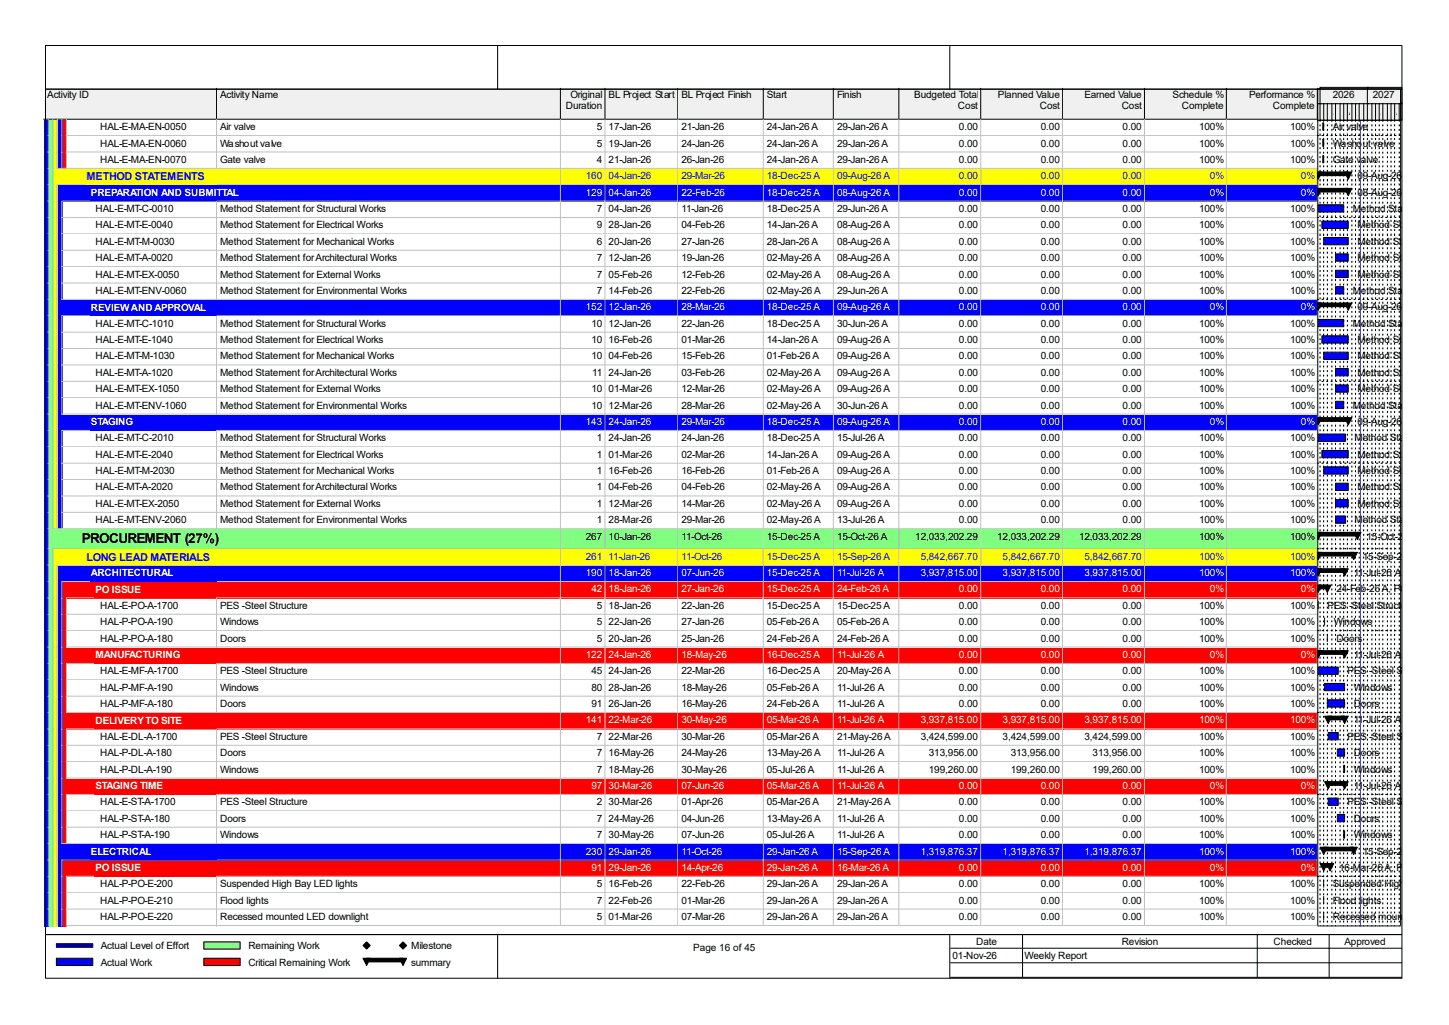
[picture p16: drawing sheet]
<svg xmlns="http://www.w3.org/2000/svg" width="420mm" height="297mm" viewBox="0 0 420 297" stroke-linecap="round" stroke-linejoin="round" font-family="sans-serif">
<defs><g id="words">
<text font-size="4" x="23.7" y="157.4">PROCUREMENT (27%)</text>
<g font-size="3.2" fill="#00f">
<text x="25.1" y="52.3">METHOD STATEMENTS</text>
<text x="25.1" y="162.5">LONG LEAD MATERIALS</text>
</g>
<g font-size="2.9">
<text x="13.7" y="28.4">Activity ID</text>
<text x="63.8" y="28.4">Activity Name</text>
<text x="165.4" y="28.4">Original</text>
<text x="176.4" y="28.4">BL Project Start</text>
<text x="197.5" y="28.4">BL Project Finish</text>
<text x="222.3" y="28.4">Start</text>
<text x="242.6" y="28.4">Finish</text>
<text x="265" y="28.4">Budgeted Total</text>
<text x="289.3" y="28.4">Planned Value</text>
<text x="314.3" y="28.4">Earned Value</text>
<text x="339.9" y="28.4">Schedule %</text>
<text x="362" y="28.4">Performance %</text>
<text x="386.3" y="28.4">2026</text>
<text x="397.9" y="28.4">2027</text>
<text x="164" y="31.6">Duration</text>
<text x="277.7" y="31.6">Cost</text>
<text x="301.4" y="31.6">Cost</text>
<text x="325.1" y="31.6">Cost</text>
<text x="342.5" y="31.6">Complete</text>
<text x="368.9" y="31.6">Complete</text>
<text x="386.6" y="33.2">A</text>
<text x="391" y="33.2">A</text>
<text x="400.3" y="33.2">A</text>
<text x="404.7" y="33.2">A</text>
<text x="29" y="37.7">HAL-E-MA-EN-0050</text>
<text x="63.8" y="37.7">Air valve</text>
<text x="173" y="37.7">5</text>
<text x="176.4" y="37.7">17-Jan-26</text>
<text x="197.5" y="37.7">21-Jan-26</text>
<text x="222.3" y="37.7">24-Jan-26 A</text>
<text x="242.6" y="37.7">29-Jan-26 A</text>
<text x="277.9" y="37.7">0.00</text>
<text x="301.7" y="37.7">0.00</text>
<text x="325.4" y="37.7">0.00</text>
<text x="347.6" y="37.7">100%</text>
<text x="373.9" y="37.7">100%</text>
<text x="386.3" y="37.7">Air valve</text>
<text x="29" y="42.5">HAL-E-MA-EN-0060</text>
<text x="29" y="47.2">HAL-E-MA-EN-0070</text>
<text x="63.8" y="42.5">Washout valve</text>
<text x="63.8" y="47.2">Gate valve</text>
<text x="173" y="42.5">5</text>
<text x="173" y="47.2">4</text>
<text x="176.4" y="42.5">19-Jan-26</text>
<text x="176.4" y="47.2">21-Jan-26</text>
<text x="197.5" y="42.5">24-Jan-26</text>
<text x="197.5" y="47.2">26-Jan-26</text>
<text x="222.3" y="42.5">24-Jan-26 A</text>
<text x="222.3" y="47.2">24-Jan-26 A</text>
<text x="242.6" y="42.5">29-Jan-26 A</text>
<text x="242.6" y="47.2">29-Jan-26 A</text>
<text x="277.9" y="42.5">0.00</text>
<text x="277.9" y="47.2">0.00</text>
<text x="301.7" y="42.5">0.00</text>
<text x="301.7" y="47.2">0.00</text>
<text x="325.4" y="42.5">0.00</text>
<text x="325.4" y="47.2">0.00</text>
<text x="347.6" y="42.5">100%</text>
<text x="347.6" y="47.2">100%</text>
<text x="373.9" y="42.5">100%</text>
<text x="373.9" y="47.2">100%</text>
<text x="386.3" y="42.5">Washout valve</text>
<text x="386.3" y="47.2">Gate valve</text>
<text x="393.4" y="51.9">09-Aug-26 A, METHOD</text>
<text x="393.4" y="56.7">08-Aug-26 A, PREPAR</text>
<text x="27.7" y="61.4">HAL-E-MT-C-0010</text>
<text x="63.8" y="61.4">Method Statement for Structural Works</text>
<text x="173" y="61.4">7</text>
<text x="176.4" y="61.4">04-Jan-26</text>
<text x="197.5" y="61.4">11-Jan-26</text>
<text x="222.3" y="61.4">18-Dec-25 A</text>
<text x="242.6" y="61.4">29-Jun-26 A</text>
<text x="277.9" y="61.4">0.00</text>
<text x="301.7" y="61.4">0.00</text>
<text x="325.4" y="61.4">0.00</text>
<text x="347.6" y="61.4">100%</text>
<text x="373.9" y="61.4">100%</text>
<text x="392.1" y="61.4">Method Statement for S</text>
<text x="27.7" y="66.2">HAL-E-MT-E-0040</text>
<text x="27.7" y="70.9">HAL-E-MT-M-0030</text>
<text x="63.8" y="66.2">Method Statement for Electrical Works</text>
<text x="63.8" y="70.9">Method Statement for Mechanical Works</text>
<text x="173" y="66.2">9</text>
<text x="173" y="70.9">6</text>
<text x="176.4" y="66.2">28-Jan-26</text>
<text x="176.4" y="70.9">20-Jan-26</text>
<text x="197.5" y="66.2">04-Feb-26</text>
<text x="197.5" y="70.9">27-Jan-26</text>
<text x="222.3" y="66.2">14-Jan-26 A</text>
<text x="222.3" y="70.9">28-Jan-26 A</text>
<text x="242.6" y="66.2">08-Aug-26 A</text>
<text x="242.6" y="70.9">08-Aug-26 A</text>
<text x="277.9" y="66.2">0.00</text>
<text x="277.9" y="70.9">0.00</text>
<text x="301.7" y="66.2">0.00</text>
<text x="301.7" y="70.9">0.00</text>
<text x="325.4" y="66.2">0.00</text>
<text x="325.4" y="70.9">0.00</text>
<text x="347.6" y="66.2">100%</text>
<text x="347.6" y="70.9">100%</text>
<text x="373.9" y="66.2">100%</text>
<text x="373.9" y="70.9">100%</text>
<text x="393.4" y="66.2">Method Statement for</text>
<text x="393.4" y="70.9">Method Statement for</text>
<text x="27.7" y="75.6">HAL-E-MT-A-0020</text>
<text x="63.8" y="75.6">Method Statement for Architectural Works</text>
<text x="173" y="75.6">7</text>
<text x="176.4" y="75.6">12-Jan-26</text>
<text x="197.5" y="75.6">19-Jan-26</text>
<text x="222.3" y="75.6">02-May-26 A</text>
<text x="242.6" y="75.6">08-Aug-26 A</text>
<text x="277.9" y="75.6">0.00</text>
<text x="301.7" y="75.6">0.00</text>
<text x="325.4" y="75.6">0.00</text>
<text x="347.6" y="75.6">100%</text>
<text x="373.9" y="75.6">100%</text>
<text x="393.4" y="75.6">Method Statement for</text>
<text x="27.7" y="80.4">HAL-E-MT-EX-0050</text>
<text x="63.8" y="80.4">Method Statement for External Works</text>
<text x="173" y="80.4">7</text>
<text x="176.4" y="80.4">05-Feb-26</text>
<text x="197.5" y="80.4">12-Feb-26</text>
<text x="222.3" y="80.4">02-May-26 A</text>
<text x="242.6" y="80.4">08-Aug-26 A</text>
<text x="277.9" y="80.4">0.00</text>
<text x="301.7" y="80.4">0.00</text>
<text x="325.4" y="80.4">0.00</text>
<text x="347.6" y="80.4">100%</text>
<text x="373.9" y="80.4">100%</text>
<text x="393.4" y="80.4">Method Statement for</text>
<text x="27.7" y="85.2">HAL-E-MT-ENV-0060</text>
<text x="63.8" y="85.2">Method Statement for Environmental Works</text>
<text x="173" y="85.2">7</text>
<text x="176.4" y="85.2">14-Feb-26</text>
<text x="197.5" y="85.2">22-Feb-26</text>
<text x="222.3" y="85.2">02-May-26 A</text>
<text x="242.6" y="85.2">29-Jun-26 A</text>
<text x="277.9" y="85.2">0.00</text>
<text x="301.7" y="85.2">0.00</text>
<text x="325.4" y="85.2">0.00</text>
<text x="347.6" y="85.2">100%</text>
<text x="373.9" y="85.2">100%</text>
<text x="392.1" y="85.2">Method Statement for E</text>
<text x="393.4" y="89.9">09-Aug-26 A, REVIEW</text>
<text x="27.7" y="94.7">HAL-E-MT-C-1010</text>
<text x="63.8" y="94.7">Method Statement for Structural Works</text>
<text x="171.4" y="94.7">10</text>
<text x="176.4" y="94.7">12-Jan-26</text>
<text x="197.5" y="94.7">22-Jan-26</text>
<text x="222.3" y="94.7">18-Dec-25 A</text>
<text x="242.6" y="94.7">30-Jun-26 A</text>
<text x="277.9" y="94.7">0.00</text>
<text x="301.7" y="94.7">0.00</text>
<text x="325.4" y="94.7">0.00</text>
<text x="347.6" y="94.7">100%</text>
<text x="373.9" y="94.7">100%</text>
<text x="392.1" y="94.7">Method Statement for S</text>
<text x="27.7" y="99.4">HAL-E-MT-E-1040</text>
<text x="63.8" y="99.4">Method Statement for Electrical Works</text>
<text x="171.4" y="99.4">10</text>
<text x="176.4" y="99.4">16-Feb-26</text>
<text x="197.5" y="99.4">01-Mar-26</text>
<text x="222.3" y="99.4">14-Jan-26 A</text>
<text x="242.6" y="99.4">09-Aug-26 A</text>
<text x="277.9" y="99.4">0.00</text>
<text x="301.7" y="99.4">0.00</text>
<text x="325.4" y="99.4">0.00</text>
<text x="347.6" y="99.4">100%</text>
<text x="373.9" y="99.4">100%</text>
<text x="393.4" y="99.4">Method Statement for</text>
<text x="27.7" y="104.1">HAL-E-MT-M-1030</text>
<text x="63.8" y="104.1">Method Statement for Mechanical Works</text>
<text x="171.4" y="104.1">10</text>
<text x="176.4" y="104.1">04-Feb-26</text>
<text x="197.5" y="104.1">15-Feb-26</text>
<text x="222.3" y="104.1">01-Feb-26 A</text>
<text x="242.6" y="104.1">09-Aug-26 A</text>
<text x="277.9" y="104.1">0.00</text>
<text x="301.7" y="104.1">0.00</text>
<text x="325.4" y="104.1">0.00</text>
<text x="347.6" y="104.1">100%</text>
<text x="373.9" y="104.1">100%</text>
<text x="393.4" y="104.1">Method Statement for</text>
<text x="27.7" y="108.9">HAL-E-MT-A-1020</text>
<text x="27.7" y="113.6">HAL-E-MT-EX-1050</text>
<text x="63.8" y="108.9">Method Statement for Architectural Works</text>
<text x="63.8" y="113.6">Method Statement for External Works</text>
<text x="171.4" y="113.6">10</text>
<text x="171.7" y="108.9">11</text>
<text x="176.4" y="108.9">24-Jan-26</text>
<text x="176.4" y="113.6">01-Mar-26</text>
<text x="197.5" y="108.9">03-Feb-26</text>
<text x="197.5" y="113.6">12-Mar-26</text>
<text x="222.3" y="108.9">02-May-26 A</text>
<text x="222.3" y="113.6">02-May-26 A</text>
<text x="242.6" y="108.9">09-Aug-26 A</text>
<text x="242.6" y="113.6">09-Aug-26 A</text>
<text x="277.9" y="108.9">0.00</text>
<text x="277.9" y="113.6">0.00</text>
<text x="301.7" y="108.9">0.00</text>
<text x="301.7" y="113.6">0.00</text>
<text x="325.4" y="108.9">0.00</text>
<text x="325.4" y="113.6">0.00</text>
<text x="347.6" y="108.9">100%</text>
<text x="347.6" y="113.6">100%</text>
<text x="373.9" y="108.9">100%</text>
<text x="373.9" y="113.6">100%</text>
<text x="393.4" y="108.9">Method Statement for</text>
<text x="393.4" y="113.6">Method Statement for</text>
<text x="27.7" y="118.4">HAL-E-MT-ENV-1060</text>
<text x="63.8" y="118.4">Method Statement for Environmental Works</text>
<text x="171.4" y="118.4">10</text>
<text x="176.4" y="118.4">12-Mar-26</text>
<text x="197.5" y="118.4">28-Mar-26</text>
<text x="222.3" y="118.4">02-May-26 A</text>
<text x="242.6" y="118.4">30-Jun-26 A</text>
<text x="277.9" y="118.4">0.00</text>
<text x="301.7" y="118.4">0.00</text>
<text x="325.4" y="118.4">0.00</text>
<text x="347.6" y="118.4">100%</text>
<text x="373.9" y="118.4">100%</text>
<text x="392.1" y="118.4">Method Statement for E</text>
<text x="393.4" y="123.1">09-Aug-26 A, STAGING</text>
<text x="27.7" y="127.9">HAL-E-MT-C-2010</text>
<text x="63.8" y="127.9">Method Statement for Structural Works</text>
<text x="173" y="127.9">1</text>
<text x="176.4" y="127.9">24-Jan-26</text>
<text x="197.5" y="127.9">24-Jan-26</text>
<text x="222.3" y="127.9">18-Dec-25 A</text>
<text x="242.6" y="127.9">15-Jul-26 A</text>
<text x="277.9" y="127.9">0.00</text>
<text x="301.7" y="127.9">0.00</text>
<text x="325.4" y="127.9">0.00</text>
<text x="347.6" y="127.9">100%</text>
<text x="373.9" y="127.9">100%</text>
<text x="392.6" y="127.9">Method Statement for S</text>
<text x="27.7" y="132.6">HAL-E-MT-E-2040</text>
<text x="27.7" y="137.4">HAL-E-MT-M-2030</text>
<text x="63.8" y="132.6">Method Statement for Electrical Works</text>
<text x="63.8" y="137.4">Method Statement for Mechanical Works</text>
<text x="173" y="132.6">1</text>
<text x="173" y="137.4">1</text>
<text x="176.4" y="132.6">01-Mar-26</text>
<text x="176.4" y="137.4">16-Feb-26</text>
<text x="197.5" y="132.6">02-Mar-26</text>
<text x="197.5" y="137.4">16-Feb-26</text>
<text x="222.3" y="132.6">14-Jan-26 A</text>
<text x="222.3" y="137.4">01-Feb-26 A</text>
<text x="242.6" y="132.6">09-Aug-26 A</text>
<text x="242.6" y="137.4">09-Aug-26 A</text>
<text x="277.9" y="132.6">0.00</text>
<text x="277.9" y="137.4">0.00</text>
<text x="301.7" y="132.6">0.00</text>
<text x="301.7" y="137.4">0.00</text>
<text x="325.4" y="132.6">0.00</text>
<text x="325.4" y="137.4">0.00</text>
<text x="347.6" y="132.6">100%</text>
<text x="347.6" y="137.4">100%</text>
<text x="373.9" y="132.6">100%</text>
<text x="373.9" y="137.4">100%</text>
<text x="393.4" y="132.6">Method Statement for</text>
<text x="393.4" y="137.4">Method Statement for</text>
<text x="27.7" y="142.1">HAL-E-MT-A-2020</text>
<text x="63.8" y="142.1">Method Statement for Architectural Works</text>
<text x="173" y="142.1">1</text>
<text x="176.4" y="142.1">04-Feb-26</text>
<text x="197.5" y="142.1">04-Feb-26</text>
<text x="222.3" y="142.1">02-May-26 A</text>
<text x="242.6" y="142.1">09-Aug-26 A</text>
<text x="277.9" y="142.1">0.00</text>
<text x="301.7" y="142.1">0.00</text>
<text x="325.4" y="142.1">0.00</text>
<text x="347.6" y="142.1">100%</text>
<text x="373.9" y="142.1">100%</text>
<text x="393.4" y="142.1">Method Statement for</text>
<text x="27.7" y="146.9">HAL-E-MT-EX-2050</text>
<text x="63.8" y="146.9">Method Statement for External Works</text>
<text x="173" y="146.9">1</text>
<text x="176.4" y="146.9">12-Mar-26</text>
<text x="197.5" y="146.9">14-Mar-26</text>
<text x="222.3" y="146.9">02-May-26 A</text>
<text x="242.6" y="146.9">09-Aug-26 A</text>
<text x="277.9" y="146.9">0.00</text>
<text x="301.7" y="146.9">0.00</text>
<text x="325.4" y="146.9">0.00</text>
<text x="347.6" y="146.9">100%</text>
<text x="373.9" y="146.9">100%</text>
<text x="393.4" y="146.9">Method Statement for</text>
<text x="27.7" y="151.6">HAL-E-MT-ENV-2060</text>
<text x="63.8" y="151.6">Method Statement for Environmental Works</text>
<text x="173" y="151.6">1</text>
<text x="176.4" y="151.6">28-Mar-26</text>
<text x="197.5" y="151.6">29-Mar-26</text>
<text x="222.3" y="151.6">02-May-26 A</text>
<text x="242.6" y="151.6">13-Jul-26 A</text>
<text x="277.9" y="151.6">0.00</text>
<text x="301.7" y="151.6">0.00</text>
<text x="325.4" y="151.6">0.00</text>
<text x="347.6" y="151.6">100%</text>
<text x="373.9" y="151.6">100%</text>
<text x="392.6" y="151.6">Method Statement for E</text>
<text x="169.8" y="156.3">267</text>
<text x="176.4" y="156.3">10-Jan-26</text>
<text x="197.5" y="156.3">11-Oct-26</text>
<text x="222.3" y="156.3">15-Dec-25 A</text>
<text x="242.6" y="156.3">15-Oct-26 A</text>
<text x="265.3" y="156.3">12,033,202.29</text>
<text x="289" y="156.3">12,033,202.29</text>
<text x="312.8" y="156.3">12,033,202.29</text>
<text x="347.6" y="156.3">100%</text>
<text x="373.9" y="156.3">100%</text>
<text x="396.1" y="156.3">15-Oct-26 A, PROCU</text>
<text x="392.4" y="166.9">11-Jul-26 A, ARCHITEC</text>
<text x="395" y="162.2">15-Sep-26 A, LONG L</text>
<text x="387.3" y="171.7">24-Feb-26 A, PO ISSUE</text>
<text x="29" y="176.4">HAL-E-PO-A-1700</text>
<text x="63.8" y="176.4">PES -Steel Structure</text>
<text x="173" y="176.4">5</text>
<text x="176.4" y="176.4">18-Jan-26</text>
<text x="197.5" y="176.4">22-Jan-26</text>
<text x="222.3" y="176.4">15-Dec-25 A</text>
<text x="242.6" y="176.4">15-Dec-25 A</text>
<text x="277.9" y="176.4">0.00</text>
<text x="301.7" y="176.4">0.00</text>
<text x="325.4" y="176.4">0.00</text>
<text x="347.6" y="176.4">100%</text>
<text x="373.9" y="176.4">100%</text>
<text x="384.7" y="176.4">PES -Steel Structure</text>
<text x="29" y="181.1">HAL-P-PO-A-190</text>
<text x="29" y="185.9">HAL-P-PO-A-180</text>
<text x="63.8" y="181.1">Windows</text>
<text x="63.8" y="185.9">Doors</text>
<text x="173" y="181.1">5</text>
<text x="173" y="185.9">5</text>
<text x="176.4" y="181.1">22-Jan-26</text>
<text x="176.4" y="185.9">20-Jan-26</text>
<text x="197.5" y="181.1">27-Jan-26</text>
<text x="197.5" y="185.9">25-Jan-26</text>
<text x="222.3" y="181.1">05-Feb-26 A</text>
<text x="222.3" y="185.9">24-Feb-26 A</text>
<text x="242.6" y="181.1">05-Feb-26 A</text>
<text x="242.6" y="185.9">24-Feb-26 A</text>
<text x="277.9" y="181.1">0.00</text>
<text x="277.9" y="185.9">0.00</text>
<text x="301.7" y="181.1">0.00</text>
<text x="301.7" y="185.9">0.00</text>
<text x="325.4" y="181.1">0.00</text>
<text x="325.4" y="185.9">0.00</text>
<text x="347.6" y="181.1">100%</text>
<text x="347.6" y="185.9">100%</text>
<text x="373.9" y="181.1">100%</text>
<text x="373.9" y="185.9">100%</text>
<text x="386.6" y="181.1">Windows</text>
<text x="387.3" y="185.9">Doors</text>
<text x="392.4" y="190.6">11-Jul-26 A, MANUFAC</text>
<text x="29" y="195.4">HAL-E-MF-A-1700</text>
<text x="63.8" y="195.4">PES -Steel Structure</text>
<text x="171.4" y="195.4">45</text>
<text x="176.4" y="195.4">24-Jan-26</text>
<text x="197.5" y="195.4">22-Mar-26</text>
<text x="222.3" y="195.4">16-Dec-25 A</text>
<text x="242.6" y="195.4">20-May-26 A</text>
<text x="277.9" y="195.4">0.00</text>
<text x="301.7" y="195.4">0.00</text>
<text x="325.4" y="195.4">0.00</text>
<text x="347.6" y="195.4">100%</text>
<text x="373.9" y="195.4">100%</text>
<text x="390.5" y="195.4">PES -Steel Structure</text>
<text x="29" y="200.1">HAL-P-MF-A-190</text>
<text x="63.8" y="200.1">Windows</text>
<text x="171.4" y="200.1">80</text>
<text x="176.4" y="200.1">28-Jan-26</text>
<text x="197.5" y="200.1">18-May-26</text>
<text x="222.3" y="200.1">05-Feb-26 A</text>
<text x="242.6" y="200.1">11-Jul-26 A</text>
<text x="277.9" y="200.1">0.00</text>
<text x="301.7" y="200.1">0.00</text>
<text x="325.4" y="200.1">0.00</text>
<text x="347.6" y="200.1">100%</text>
<text x="373.9" y="200.1">100%</text>
<text x="392.4" y="200.1">Windows</text>
<text x="29" y="204.9">HAL-P-MF-A-180</text>
<text x="63.8" y="204.9">Doors</text>
<text x="171.4" y="204.9">91</text>
<text x="176.4" y="204.9">26-Jan-26</text>
<text x="197.5" y="204.9">16-May-26</text>
<text x="222.3" y="204.9">24-Feb-26 A</text>
<text x="242.6" y="204.9">11-Jul-26 A</text>
<text x="277.9" y="204.9">0.00</text>
<text x="301.7" y="204.9">0.00</text>
<text x="325.4" y="204.9">0.00</text>
<text x="347.6" y="204.9">100%</text>
<text x="373.9" y="204.9">100%</text>
<text x="392.4" y="204.9">Doors</text>
<text x="392.4" y="209.6">11-Jul-26 A, DELIVERY</text>
<text x="29" y="214.4">HAL-E-DL-A-1700</text>
<text x="63.8" y="214.4">PES -Steel Structure</text>
<text x="173" y="214.4">7</text>
<text x="176.4" y="214.4">22-Mar-26</text>
<text x="197.5" y="214.4">30-Mar-26</text>
<text x="222.3" y="214.4">05-Mar-26 A</text>
<text x="242.6" y="214.4">21-May-26 A</text>
<text x="266.9" y="214.4">3,424,599.00</text>
<text x="290.6" y="214.4">3,424,599.00</text>
<text x="314.3" y="214.4">3,424,599.00</text>
<text x="347.6" y="214.4">100%</text>
<text x="373.9" y="214.4">100%</text>
<text x="390.5" y="214.4">PES -Steel Structure</text>
<text x="29" y="219.1">HAL-P-DL-A-180</text>
<text x="63.8" y="219.1">Doors</text>
<text x="173" y="219.1">7</text>
<text x="176.4" y="219.1">16-May-26</text>
<text x="197.5" y="219.1">24-May-26</text>
<text x="222.3" y="219.1">13-May-26 A</text>
<text x="242.6" y="219.1">11-Jul-26 A</text>
<text x="269.2" y="219.1">313,956.00</text>
<text x="292.9" y="219.1">313,956.00</text>
<text x="316.7" y="219.1">313,956.00</text>
<text x="347.6" y="219.1">100%</text>
<text x="373.9" y="219.1">100%</text>
<text x="392.4" y="219.1">Doors</text>
<text x="29" y="223.9">HAL-P-DL-A-190</text>
<text x="63.8" y="223.9">Windows</text>
<text x="173" y="223.9">7</text>
<text x="176.4" y="223.9">18-May-26</text>
<text x="197.5" y="223.9">30-May-26</text>
<text x="222.3" y="223.9">05-Jul-26 A</text>
<text x="242.6" y="223.9">11-Jul-26 A</text>
<text x="269.2" y="223.9">199,260.00</text>
<text x="292.9" y="223.9">199,260.00</text>
<text x="316.7" y="223.9">199,260.00</text>
<text x="347.6" y="223.9">100%</text>
<text x="373.9" y="223.9">100%</text>
<text x="392.4" y="223.9">Windows</text>
<text x="29" y="233.3">HAL-E-ST-A-1700</text>
<text x="63.8" y="233.3">PES -Steel Structure</text>
<text x="173" y="233.3">2</text>
<text x="176.4" y="233.3">30-Mar-26</text>
<text x="197.5" y="233.3">01-Apr-26</text>
<text x="222.3" y="233.3">05-Mar-26 A</text>
<text x="242.6" y="233.3">21-May-26 A</text>
<text x="277.9" y="233.3">0.00</text>
<text x="301.7" y="233.3">0.00</text>
<text x="325.4" y="233.3">0.00</text>
<text x="347.6" y="233.3">100%</text>
<text x="373.9" y="233.3">100%</text>
<text x="390.5" y="233.3">PES -Steel Structure</text>
<text x="392.4" y="228.6">11-Jul-26 A, STAGING T</text>
<text x="29" y="238.1">HAL-P-ST-A-180</text>
<text x="63.8" y="238.1">Doors</text>
<text x="173" y="238.1">7</text>
<text x="176.4" y="238.1">24-May-26</text>
<text x="197.5" y="238.1">04-Jun-26</text>
<text x="222.3" y="238.1">13-May-26 A</text>
<text x="242.6" y="238.1">11-Jul-26 A</text>
<text x="277.9" y="238.1">0.00</text>
<text x="301.7" y="238.1">0.00</text>
<text x="325.4" y="238.1">0.00</text>
<text x="347.6" y="238.1">100%</text>
<text x="373.9" y="238.1">100%</text>
<text x="392.4" y="238.1">Doors</text>
<text x="29" y="242.9">HAL-P-ST-A-190</text>
<text x="63.8" y="242.9">Windows</text>
<text x="173" y="242.9">7</text>
<text x="176.4" y="242.9">30-May-26</text>
<text x="197.5" y="242.9">07-Jun-26</text>
<text x="222.3" y="242.9">05-Jul-26 A</text>
<text x="242.6" y="242.9">11-Jul-26 A</text>
<text x="277.9" y="242.9">0.00</text>
<text x="301.7" y="242.9">0.00</text>
<text x="325.4" y="242.9">0.00</text>
<text x="347.6" y="242.9">100%</text>
<text x="373.9" y="242.9">100%</text>
<text x="392.4" y="242.9">Windows</text>
<text x="395" y="247.6">15-Sep-26 A, ELECTR</text>
<text x="29" y="257.1">HAL-P-PO-E-200</text>
<text x="63.8" y="257.1">Suspended High Bay LED lights</text>
<text x="173" y="257.1">5</text>
<text x="176.4" y="257.1">16-Feb-26</text>
<text x="197.5" y="257.1">22-Feb-26</text>
<text x="222.3" y="257.1">29-Jan-26 A</text>
<text x="242.6" y="257.1">29-Jan-26 A</text>
<text x="277.9" y="257.1">0.00</text>
<text x="301.7" y="257.1">0.00</text>
<text x="325.4" y="257.1">0.00</text>
<text x="347.6" y="257.1">100%</text>
<text x="373.9" y="257.1">100%</text>
<text x="386.3" y="257.1">Suspended High Bay LED lig</text>
<text x="388.2" y="252.3">16-Mar-26 A, PO ISSUE</text>
<text x="29" y="261.8">HAL-P-PO-E-210</text>
<text x="63.8" y="261.8">Flood lights</text>
<text x="173" y="261.8">7</text>
<text x="176.4" y="261.8">22-Feb-26</text>
<text x="197.5" y="261.8">01-Mar-26</text>
<text x="222.3" y="261.8">29-Jan-26 A</text>
<text x="242.6" y="261.8">29-Jan-26 A</text>
<text x="277.9" y="261.8">0.00</text>
<text x="301.7" y="261.8">0.00</text>
<text x="325.4" y="261.8">0.00</text>
<text x="347.6" y="261.8">100%</text>
<text x="373.9" y="261.8">100%</text>
<text x="386.3" y="261.8">Flood lights</text>
<text x="29" y="266.6">HAL-P-PO-E-220</text>
<text x="63.8" y="266.6">Recessed mounted LED downlight</text>
<text x="173" y="266.6">5</text>
<text x="176.4" y="266.6">01-Mar-26</text>
<text x="197.5" y="266.6">07-Mar-26</text>
<text x="222.3" y="266.6">29-Jan-26 A</text>
<text x="242.6" y="266.6">29-Jan-26 A</text>
<text x="277.9" y="266.6">0.00</text>
<text x="301.7" y="266.6">0.00</text>
<text x="325.4" y="266.6">0.00</text>
<text x="347.6" y="266.6">100%</text>
<text x="373.9" y="266.6">100%</text>
<text x="386.3" y="266.6">Recessed mounted LED dow</text>
<text x="29.3" y="275">Actual Level of Effort</text>
<text x="72" y="275">Remaining Work</text>
<text x="119.2" y="275">Milestone</text>
<text x="200.9" y="275.5">Page 16 of 45</text>
<text x="283" y="273.7">Date</text>
<text x="325.1" y="273.7">Revision</text>
<text x="369.1" y="273.7">Checked</text>
<text x="389.7" y="273.7">Approved</text>
<text x="29.3" y="279.8">Actual Work</text>
<text x="72" y="279.8">Critical Remaining Work</text>
<text x="119.2" y="279.8">summary</text>
<text x="276.1" y="277.9">01-Nov-26</text>
<text x="296.9" y="277.9">Weekly Report</text>
</g>
<g font-size="2.9" fill="#00f">
<text x="169.8" y="51.9">160</text>
<text x="176.4" y="51.9">04-Jan-26</text>
<text x="197.5" y="51.9">29-Mar-26</text>
<text x="222.3" y="51.9">18-Dec-25 A</text>
<text x="242.6" y="51.9">09-Aug-26 A</text>
<text x="277.9" y="51.9">0.00</text>
<text x="301.7" y="51.9">0.00</text>
<text x="325.4" y="51.9">0.00</text>
<text x="350.7" y="51.9">0%</text>
<text x="377.1" y="51.9">0%</text>
<text x="169.8" y="162.2">261</text>
<text x="176.4" y="162.2">11-Jan-26</text>
<text x="197.5" y="162.2">11-Oct-26</text>
<text x="222.3" y="162.2">15-Dec-25 A</text>
<text x="242.6" y="162.2">15-Sep-26 A</text>
<text x="266.9" y="162.2">5,842,667.70</text>
<text x="290.6" y="162.2">5,842,667.70</text>
<text x="314.3" y="162.2">5,842,667.70</text>
<text x="347.6" y="162.2">100%</text>
<text x="373.9" y="162.2">100%</text>
</g>
<g font-size="2.9" fill="#fff">
<text x="26.4" y="56.8">PREPARATION AND SUBMITTAL</text>
<text x="169.8" y="56.7">129</text>
<text x="176.4" y="56.7">04-Jan-26</text>
<text x="197.5" y="56.7">22-Feb-26</text>
<text x="222.3" y="56.7">18-Dec-25 A</text>
<text x="242.6" y="56.7">08-Aug-26 A</text>
<text x="277.9" y="56.7">0.00</text>
<text x="301.7" y="56.7">0.00</text>
<text x="325.4" y="56.7">0.00</text>
<text x="350.7" y="56.7">0%</text>
<text x="377.1" y="56.7">0%</text>
<text x="169.8" y="89.9">152</text>
<text x="176.4" y="89.9">12-Jan-26</text>
<text x="197.5" y="89.9">28-Mar-26</text>
<text x="222.3" y="89.9">18-Dec-25 A</text>
<text x="242.6" y="89.9">09-Aug-26 A</text>
<text x="277.9" y="89.9">0.00</text>
<text x="301.7" y="89.9">0.00</text>
<text x="325.4" y="89.9">0.00</text>
<text x="350.7" y="89.9">0%</text>
<text x="377.1" y="89.9">0%</text>
<text x="26.4" y="90">REVIEW AND APPROVAL</text>
<text x="26.4" y="123.2">STAGING</text>
<text x="169.8" y="123.1">143</text>
<text x="176.4" y="123.1">24-Jan-26</text>
<text x="197.5" y="123.1">29-Mar-26</text>
<text x="222.3" y="123.1">18-Dec-25 A</text>
<text x="242.6" y="123.1">09-Aug-26 A</text>
<text x="277.9" y="123.1">0.00</text>
<text x="301.7" y="123.1">0.00</text>
<text x="325.4" y="123.1">0.00</text>
<text x="350.7" y="123.1">0%</text>
<text x="377.1" y="123.1">0%</text>
<text x="26.4" y="167">ARCHITECTURAL</text>
<text x="169.8" y="166.9">190</text>
<text x="176.4" y="166.9">18-Jan-26</text>
<text x="197.5" y="166.9">07-Jun-26</text>
<text x="222.3" y="166.9">15-Dec-25 A</text>
<text x="242.6" y="166.9">11-Jul-26 A</text>
<text x="266.9" y="166.9">3,937,815.00</text>
<text x="290.6" y="166.9">3,937,815.00</text>
<text x="314.3" y="166.9">3,937,815.00</text>
<text x="347.6" y="166.9">100%</text>
<text x="373.9" y="166.9">100%</text>
<text x="27.7" y="171.7">PO ISSUE</text>
<text x="171.4" y="171.7">42</text>
<text x="176.4" y="171.7">18-Jan-26</text>
<text x="197.5" y="171.7">27-Jan-26</text>
<text x="222.3" y="171.7">15-Dec-25 A</text>
<text x="242.6" y="171.7">24-Feb-26 A</text>
<text x="277.9" y="171.7">0.00</text>
<text x="301.7" y="171.7">0.00</text>
<text x="325.4" y="171.7">0.00</text>
<text x="350.7" y="171.7">0%</text>
<text x="377.1" y="171.7">0%</text>
<text x="27.7" y="190.7">MANUFACTURING</text>
<text x="169.8" y="190.6">122</text>
<text x="176.4" y="190.6">24-Jan-26</text>
<text x="197.5" y="190.6">18-May-26</text>
<text x="222.3" y="190.6">16-Dec-25 A</text>
<text x="242.6" y="190.6">11-Jul-26 A</text>
<text x="277.9" y="190.6">0.00</text>
<text x="301.7" y="190.6">0.00</text>
<text x="325.4" y="190.6">0.00</text>
<text x="350.7" y="190.6">0%</text>
<text x="377.1" y="190.6">0%</text>
<text x="27.7" y="209.7">DELIVERY TO SITE</text>
<text x="169.8" y="209.6">141</text>
<text x="176.4" y="209.6">22-Mar-26</text>
<text x="197.5" y="209.6">30-May-26</text>
<text x="222.3" y="209.6">05-Mar-26 A</text>
<text x="242.6" y="209.6">11-Jul-26 A</text>
<text x="266.9" y="209.6">3,937,815.00</text>
<text x="290.6" y="209.6">3,937,815.00</text>
<text x="314.3" y="209.6">3,937,815.00</text>
<text x="347.6" y="209.6">100%</text>
<text x="373.9" y="209.6">100%</text>
<text x="27.7" y="228.7">STAGING TIME</text>
<text x="171.4" y="228.6">97</text>
<text x="176.4" y="228.6">30-Mar-26</text>
<text x="197.5" y="228.6">07-Jun-26</text>
<text x="222.3" y="228.6">05-Mar-26 A</text>
<text x="242.6" y="228.6">11-Jul-26 A</text>
<text x="277.9" y="228.6">0.00</text>
<text x="301.7" y="228.6">0.00</text>
<text x="325.4" y="228.6">0.00</text>
<text x="350.7" y="228.6">0%</text>
<text x="377.1" y="228.6">0%</text>
<text x="26.4" y="247.7">ELECTRICAL</text>
<text x="169.8" y="247.6">230</text>
<text x="176.4" y="247.6">29-Jan-26</text>
<text x="197.5" y="247.6">11-Oct-26</text>
<text x="222.3" y="247.6">29-Jan-26 A</text>
<text x="242.6" y="247.6">15-Sep-26 A</text>
<text x="266.9" y="247.6">1,319,876.37</text>
<text x="290.6" y="247.6">1,319,876.37</text>
<text x="314.3" y="247.6">1,319,876.37</text>
<text x="347.6" y="247.6">100%</text>
<text x="373.9" y="247.6">100%</text>
<text x="27.7" y="252.4">PO ISSUE</text>
<text x="171.4" y="252.3">91</text>
<text x="176.4" y="252.3">29-Jan-26</text>
<text x="197.5" y="252.3">14-Apr-26</text>
<text x="222.3" y="252.3">29-Jan-26 A</text>
<text x="242.6" y="252.3">16-Mar-26 A</text>
<text x="277.9" y="252.3">0.00</text>
<text x="301.7" y="252.3">0.00</text>
<text x="325.4" y="252.3">0.00</text>
<text x="350.7" y="252.3">0%</text>
<text x="377.1" y="252.3">0%</text>
</g>
</g></defs>
<path d="M12.9 25.6h50.1v9.2h-50.1z" fill="#f0f0f0"/>
<path d="M62.8 25.6v8.9h-50.1" fill="none" stroke="#000" stroke-width=".29"/>
<path d="M63 25.6h99.7v9.2h-99.7z" fill="#f0f0f0"/>
<path d="M162.4 25.6v8.9h-99.6" fill="none" stroke="#000" stroke-width=".29"/>
<path d="M162.7 25.6h12.9v9.2h-12.9z" fill="#f0f0f0"/>
<path d="M175.4 25.6v8.9h-13" fill="none" stroke="#000" stroke-width=".29"/>
<path d="M175.6 25.6h21.1v9.2h-21.1z" fill="#f0f0f0"/>
<path d="M196.4 25.6v8.9h-21" fill="none" stroke="#000" stroke-width=".29"/>
<path d="M196.7 25.6h24.8v9.2h-24.8z" fill="#f0f0f0"/>
<path d="M221.2 25.6v8.9h-24.8" fill="none" stroke="#000" stroke-width=".29"/>
<path d="M221.5 25.6h20.3v9.2h-20.3z" fill="#f0f0f0"/>
<path d="M241.5 25.6v8.9h-20.3" fill="none" stroke="#000" stroke-width=".29"/>
<path d="M241.8 25.6h19v9.2h-19z" fill="#f0f0f0"/>
<path d="M260.5 25.6v8.9h-19" fill="none" stroke="#000" stroke-width=".29"/>
<path d="M260.8 25.6h23.7v9.2h-23.7z" fill="#f0f0f0"/>
<path d="M284.3 25.6v8.9h-23.8" fill="none" stroke="#000" stroke-width=".29"/>
<path d="M284.5 25.6h23.8v9.2h-23.8z" fill="#f0f0f0"/>
<path d="M308 25.6v8.9h-23.7" fill="none" stroke="#000" stroke-width=".29"/>
<path d="M308.3 25.6h23.7v9.2h-23.7z" fill="#f0f0f0"/>
<path d="M331.7 25.6v8.9h-23.7" fill="none" stroke="#000" stroke-width=".29"/>
<path d="M332 25.6h23.7v9.2h-23.7z" fill="#f0f0f0"/>
<path d="M355.5 25.6v8.9h-23.8" fill="none" stroke="#000" stroke-width=".29"/>
<path d="M355.7 25.6h26.4v9.2h-26.4z" fill="#f0f0f0"/>
<path d="M381.8 25.6v8.9h-26.3" fill="none" stroke="#000" stroke-width=".29"/>
<path d="M12.9 34.8h1.3v4.7h-1.3z" fill="#00f"/>
<path d="M14 34.5v5.1" fill="none" stroke="#c0c0c0" stroke-width=".29"/>
<path d="M14.2 34.8h1.4v4.7h-1.4z" fill="#80ff80"/>
<path d="M15.3 34.5v5.1" fill="none" stroke="#c0c0c0" stroke-width=".29"/>
<path d="M15.6 34.8h1.3v4.7h-1.3z" fill="#ff0"/>
<path d="M16.6 34.5v5.1" fill="none" stroke="#c0c0c0" stroke-width=".29"/>
<path d="M16.9 34.8h1.3v4.7h-1.3z" fill="#00f"/>
<path d="M17.9 34.5v5.1" fill="none" stroke="#c0c0c0" stroke-width=".29"/>
<path d="M18.2 34.8h1.3v4.7h-1.3z" fill="#f00"/>
<path d="M19.2 34.5v5.1" fill="none" stroke="#c0c0c0" stroke-width=".29"/>
<path d="M19.5 34.8h43.5v4.7h-43.5z" fill="#fff"/>
<path d="M19.2 39.3h43.8M62.8 34.5v5.1" fill="none" stroke="#c0c0c0" stroke-width=".29"/>
<g fill="#fff">
<path d="M63 34.8h99.7v4.7h-99.7z"/>
<path d="M63.5 35.1h98.4v4.2h-98.4z"/>
</g>
<path d="M162.4 34.5v4.8h-99.4" fill="none" stroke="#c0c0c0" stroke-width=".29"/>
<g fill="#fff">
<path d="M162.7 34.8h12.9v4.7h-12.9z"/>
<path d="M163.2 35.1h11.6v4.2h-11.6z"/>
</g>
<path d="M175.4 34.5v4.8h-12.7" fill="none" stroke="#c0c0c0" stroke-width=".29"/>
<g fill="#fff">
<path d="M175.6 34.8h21.1v4.7h-21.1z"/>
<path d="M176.1 35.1h19.8v4.2h-19.8z"/>
</g>
<path d="M196.4 34.5v4.8h-20.8" fill="none" stroke="#c0c0c0" stroke-width=".29"/>
<g fill="#fff">
<path d="M196.7 34.8h24.8v4.7h-24.8z"/>
<path d="M197.2 35.1h23.5v4.2h-23.5z"/>
</g>
<path d="M221.2 34.5v4.8h-24.5" fill="none" stroke="#c0c0c0" stroke-width=".29"/>
<g fill="#fff">
<path d="M221.5 34.8h20.3v4.7h-20.3z"/>
<path d="M222 35.1h19v4.2h-19z"/>
</g>
<path d="M241.5 34.5v4.8h-20" fill="none" stroke="#c0c0c0" stroke-width=".29"/>
<g fill="#fff">
<path d="M241.8 34.8h19v4.7h-19z"/>
<path d="M242.3 35.1h17.7v4.2h-17.7z"/>
</g>
<path d="M260.5 34.5v4.8h-18.7" fill="none" stroke="#c0c0c0" stroke-width=".29"/>
<g fill="#fff">
<path d="M260.8 34.8h23.7v4.7h-23.7z"/>
<path d="M261.3 35.1h22.4v4.2h-22.4z"/>
</g>
<path d="M284.3 34.5v4.8h-23.5" fill="none" stroke="#c0c0c0" stroke-width=".29"/>
<g fill="#fff">
<path d="M284.5 34.8h23.8v4.7h-23.8z"/>
<path d="M285 35.1h22.5v4.2h-22.5z"/>
</g>
<path d="M308 34.5v4.8h-23.5" fill="none" stroke="#c0c0c0" stroke-width=".29"/>
<g fill="#fff">
<path d="M308.3 34.8h23.7v4.7h-23.7z"/>
<path d="M308.8 35.1h22.4v4.2h-22.4z"/>
</g>
<path d="M331.7 34.5v4.8h-23.4" fill="none" stroke="#c0c0c0" stroke-width=".29"/>
<g fill="#fff">
<path d="M332 34.8h23.7v4.7h-23.7z"/>
<path d="M332.5 35.1h22.4v4.2h-22.4z"/>
</g>
<path d="M355.5 34.5v4.8h-23.5" fill="none" stroke="#c0c0c0" stroke-width=".29"/>
<g fill="#fff">
<path d="M355.7 34.8h26.4v4.7h-26.4z"/>
<path d="M356.2 35.1h25.1v4.2h-25.1z"/>
</g>
<path d="M381.8 34.5v4.8h-26.1" fill="none" stroke="#c0c0c0" stroke-width=".29"/>
<path d="M12.9 39.5h1.3v4.8h-1.3z" fill="#00f"/>
<path d="M14 39.3v5" fill="none" stroke="#c0c0c0" stroke-width=".29"/>
<path d="M14.2 39.5h1.4v4.8h-1.4z" fill="#80ff80"/>
<path d="M15.3 39.3v5" fill="none" stroke="#c0c0c0" stroke-width=".29"/>
<path d="M15.6 39.5h1.3v4.8h-1.3z" fill="#ff0"/>
<path d="M16.6 39.3v5" fill="none" stroke="#c0c0c0" stroke-width=".29"/>
<path d="M16.9 39.5h1.3v4.8h-1.3z" fill="#00f"/>
<path d="M17.9 39.3v5" fill="none" stroke="#c0c0c0" stroke-width=".29"/>
<path d="M18.2 39.5h1.3v4.8h-1.3z" fill="#f00"/>
<path d="M19.2 39.3v5" fill="none" stroke="#c0c0c0" stroke-width=".29"/>
<path d="M19.5 39.5h43.5v4.8h-43.5z" fill="#fff"/>
<path d="M62.8 39.3v5M19.2 44h43.8" fill="none" stroke="#c0c0c0" stroke-width=".29"/>
<g fill="#fff">
<path d="M63 39.5h99.7v4.8h-99.7z"/>
<path d="M63.5 39.8h98.4v4.2h-98.4z"/>
</g>
<path d="M162.4 39.3v4.7h-99.4" fill="none" stroke="#c0c0c0" stroke-width=".29"/>
<g fill="#fff">
<path d="M162.7 39.5h12.9v4.8h-12.9z"/>
<path d="M163.2 39.8h11.6v4.2h-11.6z"/>
</g>
<path d="M175.4 39.3v4.7h-12.7" fill="none" stroke="#c0c0c0" stroke-width=".29"/>
<g fill="#fff">
<path d="M175.6 39.5h21.1v4.8h-21.1z"/>
<path d="M176.1 39.8h19.8v4.2h-19.8z"/>
</g>
<path d="M196.4 39.3v4.7h-20.8" fill="none" stroke="#c0c0c0" stroke-width=".29"/>
<g fill="#fff">
<path d="M196.7 39.5h24.8v4.8h-24.8z"/>
<path d="M197.2 39.8h23.5v4.2h-23.5z"/>
</g>
<path d="M221.2 39.3v4.7h-24.5" fill="none" stroke="#c0c0c0" stroke-width=".29"/>
<g fill="#fff">
<path d="M221.5 39.5h20.3v4.8h-20.3z"/>
<path d="M222 39.8h19v4.2h-19z"/>
</g>
<path d="M241.5 39.3v4.7h-20" fill="none" stroke="#c0c0c0" stroke-width=".29"/>
<g fill="#fff">
<path d="M241.8 39.5h19v4.8h-19z"/>
<path d="M242.3 39.8h17.7v4.2h-17.7z"/>
</g>
<path d="M260.5 39.3v4.7h-18.7" fill="none" stroke="#c0c0c0" stroke-width=".29"/>
<g fill="#fff">
<path d="M260.8 39.5h23.7v4.8h-23.7z"/>
<path d="M261.3 39.8h22.4v4.2h-22.4z"/>
</g>
<path d="M284.3 39.3v4.7h-23.5" fill="none" stroke="#c0c0c0" stroke-width=".29"/>
<g fill="#fff">
<path d="M284.5 39.5h23.8v4.8h-23.8z"/>
<path d="M285 39.8h22.5v4.2h-22.5z"/>
</g>
<path d="M308 39.3v4.7h-23.5" fill="none" stroke="#c0c0c0" stroke-width=".29"/>
<g fill="#fff">
<path d="M308.3 39.5h23.7v4.8h-23.7z"/>
<path d="M308.8 39.8h22.4v4.2h-22.4z"/>
</g>
<path d="M331.7 39.3v4.7h-23.4" fill="none" stroke="#c0c0c0" stroke-width=".29"/>
<g fill="#fff">
<path d="M332 39.5h23.7v4.8h-23.7z"/>
<path d="M332.5 39.8h22.4v4.2h-22.4z"/>
</g>
<path d="M355.5 39.3v4.7h-23.5" fill="none" stroke="#c0c0c0" stroke-width=".29"/>
<g fill="#fff">
<path d="M355.7 39.5h26.4v4.8h-26.4z"/>
<path d="M356.2 39.8h25.1v4.2h-25.1z"/>
</g>
<path d="M381.8 39.3v4.7h-26.1" fill="none" stroke="#c0c0c0" stroke-width=".29"/>
<path d="M12.9 44.3h1.3v4.8h-1.3z" fill="#00f"/>
<path d="M14 44v5" fill="none" stroke="#c0c0c0" stroke-width=".29"/>
<path d="M14.2 44.3h1.4v4.8h-1.4z" fill="#80ff80"/>
<path d="M15.3 44v5" fill="none" stroke="#c0c0c0" stroke-width=".29"/>
<path d="M15.6 44.3h1.3v4.8h-1.3z" fill="#ff0"/>
<path d="M16.6 44v5" fill="none" stroke="#c0c0c0" stroke-width=".29"/>
<path d="M16.9 44.3h1.3v4.8h-1.3z" fill="#00f"/>
<path d="M16.6 48.8h1.6M17.9 44v5" fill="none" stroke="#c0c0c0" stroke-width=".29"/>
<path d="M18.2 44.3h1.3v4.8h-1.3z" fill="#f00"/>
<path d="M17.9 48.8h1.6M19.2 44v5" fill="none" stroke="#c0c0c0" stroke-width=".29"/>
<path d="M19.5 44.3h43.5v4.8h-43.5z" fill="#fff"/>
<path d="M19.2 48.8h43.8M62.8 44v5" fill="none" stroke="#c0c0c0" stroke-width=".29"/>
<g fill="#fff">
<path d="M63 44.3h99.7v4.8h-99.7z"/>
<path d="M63.5 44.6h98.4v4.2h-98.4z"/>
</g>
<path d="M162.4 44v4.8h-99.4" fill="none" stroke="#c0c0c0" stroke-width=".29"/>
<g fill="#fff">
<path d="M162.7 44.3h12.9v4.8h-12.9z"/>
<path d="M163.2 44.6h11.6v4.2h-11.6z"/>
</g>
<path d="M175.4 44v4.8h-12.7" fill="none" stroke="#c0c0c0" stroke-width=".29"/>
<g fill="#fff">
<path d="M175.6 44.3h21.1v4.8h-21.1z"/>
<path d="M176.1 44.6h19.8v4.2h-19.8z"/>
</g>
<path d="M196.4 44v4.8h-20.8" fill="none" stroke="#c0c0c0" stroke-width=".29"/>
<g fill="#fff">
<path d="M196.7 44.3h24.8v4.8h-24.8z"/>
<path d="M197.2 44.6h23.5v4.2h-23.5z"/>
</g>
<path d="M221.2 44v4.8h-24.5" fill="none" stroke="#c0c0c0" stroke-width=".29"/>
<g fill="#fff">
<path d="M221.5 44.3h20.3v4.8h-20.3z"/>
<path d="M222 44.6h19v4.2h-19z"/>
</g>
<path d="M241.5 44v4.8h-20" fill="none" stroke="#c0c0c0" stroke-width=".29"/>
<g fill="#fff">
<path d="M241.8 44.3h19v4.8h-19z"/>
<path d="M242.3 44.6h17.7v4.2h-17.7z"/>
</g>
<path d="M260.5 44v4.8h-18.7" fill="none" stroke="#c0c0c0" stroke-width=".29"/>
<g fill="#fff">
<path d="M260.8 44.3h23.7v4.8h-23.7z"/>
<path d="M261.3 44.6h22.4v4.2h-22.4z"/>
</g>
<path d="M284.3 44v4.8h-23.5" fill="none" stroke="#c0c0c0" stroke-width=".29"/>
<g fill="#fff">
<path d="M284.5 44.3h23.8v4.8h-23.8z"/>
<path d="M285 44.6h22.5v4.2h-22.5z"/>
</g>
<path d="M308 44v4.8h-23.5" fill="none" stroke="#c0c0c0" stroke-width=".29"/>
<g fill="#fff">
<path d="M308.3 44.3h23.7v4.8h-23.7z"/>
<path d="M308.8 44.6h22.4v4.2h-22.4z"/>
</g>
<path d="M331.7 44v4.8h-23.4" fill="none" stroke="#c0c0c0" stroke-width=".29"/>
<g fill="#fff">
<path d="M332 44.3h23.7v4.8h-23.7z"/>
<path d="M332.5 44.6h22.4v4.2h-22.4z"/>
</g>
<path d="M355.5 44v4.8h-23.5" fill="none" stroke="#c0c0c0" stroke-width=".29"/>
<g fill="#fff">
<path d="M355.7 44.3h26.4v4.8h-26.4z"/>
<path d="M356.2 44.6h25.1v4.2h-25.1z"/>
</g>
<path d="M381.8 44v4.8h-26.1" fill="none" stroke="#c0c0c0" stroke-width=".29"/>
<path d="M12.9 49.1h1.3v4.7h-1.3z" fill="#00f"/>
<path d="M14 48.8v5" fill="none" stroke="#c0c0c0" stroke-width=".29"/>
<path d="M14.2 49.1h1.4v4.7h-1.4z" fill="#80ff80"/>
<path d="M15.3 48.8v5" fill="none" stroke="#c0c0c0" stroke-width=".29"/>
<path d="M15.6 49.1h47.4v4.7h-47.4z" fill="#ff0"/>
<path d="M16.6 53.5h46.4" fill="none" stroke="#c0c0c0" stroke-width=".29"/>
<g fill="#ff0">
<path d="M63 49.1h99.7v4.7h-99.7z"/>
<path d="M24.8 49.3h137.1v4.2h-137.1z"/>
</g>
<path d="M162.4 48.8v4.7h-99.4" fill="none" stroke="#c0c0c0" stroke-width=".29"/>
<g fill="#ff0">
<path d="M162.7 49.1h12.9v4.7h-12.9z"/>
<path d="M163.2 49.3h11.6v4.2h-11.6z"/>
</g>
<path d="M175.4 48.8v4.7h-12.7" fill="none" stroke="#c0c0c0" stroke-width=".29"/>
<g fill="#ff0">
<path d="M175.6 49.1h21.1v4.7h-21.1z"/>
<path d="M176.1 49.3h19.8v4.2h-19.8z"/>
</g>
<path d="M196.4 48.8v4.7h-20.8" fill="none" stroke="#c0c0c0" stroke-width=".29"/>
<g fill="#ff0">
<path d="M196.7 49.1h24.8v4.7h-24.8z"/>
<path d="M197.2 49.3h23.5v4.2h-23.5z"/>
</g>
<path d="M221.2 48.8v4.7h-24.5" fill="none" stroke="#c0c0c0" stroke-width=".29"/>
<g fill="#ff0">
<path d="M221.5 49.1h20.3v4.7h-20.3z"/>
<path d="M222 49.3h19v4.2h-19z"/>
</g>
<path d="M241.5 48.8v4.7h-20" fill="none" stroke="#c0c0c0" stroke-width=".29"/>
<g fill="#ff0">
<path d="M241.8 49.1h19v4.7h-19z"/>
<path d="M242.3 49.3h17.7v4.2h-17.7z"/>
</g>
<path d="M260.5 48.8v4.7h-18.7" fill="none" stroke="#c0c0c0" stroke-width=".29"/>
<g fill="#ff0">
<path d="M260.8 49.1h23.7v4.7h-23.7z"/>
<path d="M261.3 49.3h22.4v4.2h-22.4z"/>
</g>
<path d="M284.3 48.8v4.7h-23.5" fill="none" stroke="#c0c0c0" stroke-width=".29"/>
<g fill="#ff0">
<path d="M284.5 49.1h23.8v4.7h-23.8z"/>
<path d="M285 49.3h22.5v4.2h-22.5z"/>
</g>
<path d="M308 48.8v4.7h-23.5" fill="none" stroke="#c0c0c0" stroke-width=".29"/>
<g fill="#ff0">
<path d="M308.3 49.1h23.7v4.7h-23.7z"/>
<path d="M308.8 49.3h22.4v4.2h-22.4z"/>
</g>
<path d="M331.7 48.8v4.7h-23.4" fill="none" stroke="#c0c0c0" stroke-width=".29"/>
<g fill="#ff0">
<path d="M332 49.1h23.7v4.7h-23.7z"/>
<path d="M332.5 49.3h22.4v4.2h-22.4z"/>
</g>
<path d="M355.5 48.8v4.7h-23.5" fill="none" stroke="#c0c0c0" stroke-width=".29"/>
<g fill="#ff0">
<path d="M355.7 49.1h26.4v4.7h-26.4z"/>
<path d="M356.2 49.3h25.1v4.2h-25.1z"/>
</g>
<path d="M381.8 48.8v4.7h-26.1" fill="none" stroke="#c0c0c0" stroke-width=".29"/>
<path d="M12.9 53.8h1.3v4.7h-1.3z" fill="#00f"/>
<path d="M14 53.5v5" fill="none" stroke="#c0c0c0" stroke-width=".29"/>
<path d="M14.2 53.8h1.4v4.7h-1.4z" fill="#80ff80"/>
<path d="M15.3 53.5v5" fill="none" stroke="#c0c0c0" stroke-width=".29"/>
<path d="M15.6 53.8h1.3v4.7h-1.3z" fill="#ff0"/>
<path d="M16.6 53.5v5" fill="none" stroke="#c0c0c0" stroke-width=".29"/>
<path d="M16.9 53.8h46.1v4.7h-46.1z" fill="#00f"/>
<path d="M17.9 58.3h45.1" fill="none" stroke="#c0c0c0" stroke-width=".29"/>
<g fill="#00f">
<path d="M63 53.8h99.7v4.7h-99.7z"/>
<path d="M26.1 54.1h135.8v4.2h-135.8z"/>
</g>
<path d="M162.4 53.5v4.8h-99.4" fill="none" stroke="#c0c0c0" stroke-width=".29"/>
<g fill="#00f">
<path d="M162.7 53.8h12.9v4.7h-12.9z"/>
<path d="M163.2 54.1h11.6v4.2h-11.6z"/>
</g>
<path d="M175.4 53.5v4.8h-12.7" fill="none" stroke="#c0c0c0" stroke-width=".29"/>
<g fill="#00f">
<path d="M175.6 53.8h21.1v4.7h-21.1z"/>
<path d="M176.1 54.1h19.8v4.2h-19.8z"/>
</g>
<path d="M196.4 53.5v4.8h-20.8" fill="none" stroke="#c0c0c0" stroke-width=".29"/>
<g fill="#00f">
<path d="M196.7 53.8h24.8v4.7h-24.8z"/>
<path d="M197.2 54.1h23.5v4.2h-23.5z"/>
</g>
<path d="M221.2 53.5v4.8h-24.5" fill="none" stroke="#c0c0c0" stroke-width=".29"/>
<g fill="#00f">
<path d="M221.5 53.8h20.3v4.7h-20.3z"/>
<path d="M222 54.1h19v4.2h-19z"/>
</g>
<path d="M241.5 53.5v4.8h-20" fill="none" stroke="#c0c0c0" stroke-width=".29"/>
<g fill="#00f">
<path d="M241.8 53.8h19v4.7h-19z"/>
<path d="M242.3 54.1h17.7v4.2h-17.7z"/>
</g>
<path d="M260.5 53.5v4.8h-18.7" fill="none" stroke="#c0c0c0" stroke-width=".29"/>
<g fill="#00f">
<path d="M260.8 53.8h23.7v4.7h-23.7z"/>
<path d="M261.3 54.1h22.4v4.2h-22.4z"/>
</g>
<path d="M284.3 53.5v4.8h-23.5" fill="none" stroke="#c0c0c0" stroke-width=".29"/>
<g fill="#00f">
<path d="M284.5 53.8h23.8v4.7h-23.8z"/>
<path d="M285 54.1h22.5v4.2h-22.5z"/>
</g>
<path d="M308 53.5v4.8h-23.5" fill="none" stroke="#c0c0c0" stroke-width=".29"/>
<g fill="#00f">
<path d="M308.3 53.8h23.7v4.7h-23.7z"/>
<path d="M308.8 54.1h22.4v4.2h-22.4z"/>
</g>
<path d="M331.7 53.5v4.8h-23.4" fill="none" stroke="#c0c0c0" stroke-width=".29"/>
<g fill="#00f">
<path d="M332 53.8h23.7v4.7h-23.7z"/>
<path d="M332.5 54.1h22.4v4.2h-22.4z"/>
</g>
<path d="M355.5 53.5v4.8h-23.5" fill="none" stroke="#c0c0c0" stroke-width=".29"/>
<g fill="#00f">
<path d="M355.7 53.8h26.4v4.7h-26.4z"/>
<path d="M356.2 54.1h25.1v4.2h-25.1z"/>
</g>
<path d="M381.8 53.5v4.8h-26.1" fill="none" stroke="#c0c0c0" stroke-width=".29"/>
<path d="M12.9 58.5h1.3v4.8h-1.3z" fill="#00f"/>
<path d="M14 58.3v5" fill="none" stroke="#c0c0c0" stroke-width=".29"/>
<path d="M14.2 58.5h1.4v4.8h-1.4z" fill="#80ff80"/>
<path d="M15.3 58.3v5" fill="none" stroke="#c0c0c0" stroke-width=".29"/>
<path d="M15.6 58.5h1.3v4.8h-1.3z" fill="#ff0"/>
<path d="M16.6 58.3v5" fill="none" stroke="#c0c0c0" stroke-width=".29"/>
<path d="M16.9 58.5h1.3v4.8h-1.3z" fill="#00f"/>
<path d="M17.9 58.3v5" fill="none" stroke="#c0c0c0" stroke-width=".29"/>
<path d="M18.2 58.5h44.8v4.8h-44.8z" fill="#fff"/>
<path d="M62.8 58.3v5M17.9 63h45.1" fill="none" stroke="#c0c0c0" stroke-width=".29"/>
<g fill="#fff">
<path d="M63 58.5h99.7v4.8h-99.7z"/>
<path d="M63.5 58.8h98.4v4.2h-98.4z"/>
</g>
<path d="M162.4 58.3v4.7h-99.4" fill="none" stroke="#c0c0c0" stroke-width=".29"/>
<g fill="#fff">
<path d="M162.7 58.5h12.9v4.8h-12.9z"/>
<path d="M163.2 58.8h11.6v4.2h-11.6z"/>
</g>
<path d="M175.4 58.3v4.7h-12.7" fill="none" stroke="#c0c0c0" stroke-width=".29"/>
<g fill="#fff">
<path d="M175.6 58.5h21.1v4.8h-21.1z"/>
<path d="M176.1 58.8h19.8v4.2h-19.8z"/>
</g>
<path d="M196.4 58.3v4.7h-20.8" fill="none" stroke="#c0c0c0" stroke-width=".29"/>
<g fill="#fff">
<path d="M196.7 58.5h24.8v4.8h-24.8z"/>
<path d="M197.2 58.8h23.5v4.2h-23.5z"/>
</g>
<path d="M221.2 58.3v4.7h-24.5" fill="none" stroke="#c0c0c0" stroke-width=".29"/>
<g fill="#fff">
<path d="M221.5 58.5h20.3v4.8h-20.3z"/>
<path d="M222 58.8h19v4.2h-19z"/>
</g>
<path d="M241.5 58.3v4.7h-20" fill="none" stroke="#c0c0c0" stroke-width=".29"/>
<g fill="#fff">
<path d="M241.8 58.5h19v4.8h-19z"/>
<path d="M242.3 58.8h17.7v4.2h-17.7z"/>
</g>
<path d="M260.5 58.3v4.7h-18.7" fill="none" stroke="#c0c0c0" stroke-width=".29"/>
<g fill="#fff">
<path d="M260.8 58.5h23.7v4.8h-23.7z"/>
<path d="M261.3 58.8h22.4v4.2h-22.4z"/>
</g>
<path d="M284.3 58.3v4.7h-23.5" fill="none" stroke="#c0c0c0" stroke-width=".29"/>
<g fill="#fff">
<path d="M284.5 58.5h23.8v4.8h-23.8z"/>
<path d="M285 58.8h22.5v4.2h-22.5z"/>
</g>
<path d="M308 58.3v4.7h-23.5" fill="none" stroke="#c0c0c0" stroke-width=".29"/>
<g fill="#fff">
<path d="M308.3 58.5h23.7v4.8h-23.7z"/>
<path d="M308.8 58.8h22.4v4.2h-22.4z"/>
</g>
<path d="M331.7 58.3v4.7h-23.4" fill="none" stroke="#c0c0c0" stroke-width=".29"/>
<g fill="#fff">
<path d="M332 58.5h23.7v4.8h-23.7z"/>
<path d="M332.5 58.8h22.4v4.2h-22.4z"/>
</g>
<path d="M355.5 58.3v4.7h-23.5" fill="none" stroke="#c0c0c0" stroke-width=".29"/>
<g fill="#fff">
<path d="M355.7 58.5h26.4v4.8h-26.4z"/>
<path d="M356.2 58.8h25.1v4.2h-25.1z"/>
</g>
<path d="M381.8 58.3v4.7h-26.1" fill="none" stroke="#c0c0c0" stroke-width=".29"/>
<path d="M12.9 63.3h1.3v4.7h-1.3z" fill="#00f"/>
<path d="M14 63v5" fill="none" stroke="#c0c0c0" stroke-width=".29"/>
<path d="M14.2 63.3h1.4v4.7h-1.4z" fill="#80ff80"/>
<path d="M15.3 63v5" fill="none" stroke="#c0c0c0" stroke-width=".29"/>
<path d="M15.6 63.3h1.3v4.7h-1.3z" fill="#ff0"/>
<path d="M16.6 63v5" fill="none" stroke="#c0c0c0" stroke-width=".29"/>
<path d="M16.9 63.3h1.3v4.7h-1.3z" fill="#00f"/>
<path d="M17.9 63v5" fill="none" stroke="#c0c0c0" stroke-width=".29"/>
<path d="M18.2 63.3h44.8v4.7h-44.8z" fill="#fff"/>
<path d="M17.9 67.8h45.1M62.8 63v5" fill="none" stroke="#c0c0c0" stroke-width=".29"/>
<g fill="#fff">
<path d="M63 63.3h99.7v4.7h-99.7z"/>
<path d="M63.5 63.5h98.4v4.3h-98.4z"/>
</g>
<path d="M162.4 63v4.8h-99.4" fill="none" stroke="#c0c0c0" stroke-width=".29"/>
<g fill="#fff">
<path d="M162.7 63.3h12.9v4.7h-12.9z"/>
<path d="M163.2 63.5h11.6v4.3h-11.6z"/>
</g>
<path d="M175.4 63v4.8h-12.7" fill="none" stroke="#c0c0c0" stroke-width=".29"/>
<g fill="#fff">
<path d="M175.6 63.3h21.1v4.7h-21.1z"/>
<path d="M176.1 63.5h19.8v4.3h-19.8z"/>
</g>
<path d="M196.4 63v4.8h-20.8" fill="none" stroke="#c0c0c0" stroke-width=".29"/>
<g fill="#fff">
<path d="M196.7 63.3h24.8v4.7h-24.8z"/>
<path d="M197.2 63.5h23.5v4.3h-23.5z"/>
</g>
<path d="M221.2 63v4.8h-24.5" fill="none" stroke="#c0c0c0" stroke-width=".29"/>
<g fill="#fff">
<path d="M221.5 63.3h20.3v4.7h-20.3z"/>
<path d="M222 63.5h19v4.3h-19z"/>
</g>
<path d="M241.5 63v4.8h-20" fill="none" stroke="#c0c0c0" stroke-width=".29"/>
<g fill="#fff">
<path d="M241.8 63.3h19v4.7h-19z"/>
<path d="M242.3 63.5h17.7v4.3h-17.7z"/>
</g>
<path d="M260.5 63v4.8h-18.7" fill="none" stroke="#c0c0c0" stroke-width=".29"/>
<g fill="#fff">
<path d="M260.8 63.3h23.7v4.7h-23.7z"/>
<path d="M261.3 63.5h22.4v4.3h-22.4z"/>
</g>
<path d="M284.3 63v4.8h-23.5" fill="none" stroke="#c0c0c0" stroke-width=".29"/>
<g fill="#fff">
<path d="M284.5 63.3h23.8v4.7h-23.8z"/>
<path d="M285 63.5h22.5v4.3h-22.5z"/>
</g>
<path d="M308 63v4.8h-23.5" fill="none" stroke="#c0c0c0" stroke-width=".29"/>
<g fill="#fff">
<path d="M308.3 63.3h23.7v4.7h-23.7z"/>
<path d="M308.8 63.5h22.4v4.3h-22.4z"/>
</g>
<path d="M331.7 63v4.8h-23.4" fill="none" stroke="#c0c0c0" stroke-width=".29"/>
<g fill="#fff">
<path d="M332 63.3h23.7v4.7h-23.7z"/>
<path d="M332.5 63.5h22.4v4.3h-22.4z"/>
</g>
<path d="M355.5 63v4.8h-23.5" fill="none" stroke="#c0c0c0" stroke-width=".29"/>
<g fill="#fff">
<path d="M355.7 63.3h26.4v4.7h-26.4z"/>
<path d="M356.2 63.5h25.1v4.3h-25.1z"/>
</g>
<path d="M381.8 63v4.8h-26.1" fill="none" stroke="#c0c0c0" stroke-width=".29"/>
<path d="M12.9 68h1.3v4.8h-1.3z" fill="#00f"/>
<path d="M14 67.8v5" fill="none" stroke="#c0c0c0" stroke-width=".29"/>
<path d="M14.2 68h1.4v4.8h-1.4z" fill="#80ff80"/>
<path d="M15.3 67.8v5" fill="none" stroke="#c0c0c0" stroke-width=".29"/>
<path d="M15.6 68h1.3v4.8h-1.3z" fill="#ff0"/>
<path d="M16.6 67.8v5" fill="none" stroke="#c0c0c0" stroke-width=".29"/>
<path d="M16.9 68h1.3v4.8h-1.3z" fill="#00f"/>
<path d="M17.9 67.8v5" fill="none" stroke="#c0c0c0" stroke-width=".29"/>
<path d="M18.2 68h44.8v4.8h-44.8z" fill="#fff"/>
<path d="M17.9 72.5h45.1M62.8 67.8v5" fill="none" stroke="#c0c0c0" stroke-width=".29"/>
<g fill="#fff">
<path d="M63 68h99.7v4.8h-99.7z"/>
<path d="M63.5 68.3h98.4v4.2h-98.4z"/>
</g>
<path d="M162.4 67.8v4.7h-99.4" fill="none" stroke="#c0c0c0" stroke-width=".29"/>
<g fill="#fff">
<path d="M162.7 68h12.9v4.8h-12.9z"/>
<path d="M163.2 68.3h11.6v4.2h-11.6z"/>
</g>
<path d="M175.4 67.8v4.7h-12.7" fill="none" stroke="#c0c0c0" stroke-width=".29"/>
<g fill="#fff">
<path d="M175.6 68h21.1v4.8h-21.1z"/>
<path d="M176.1 68.3h19.8v4.2h-19.8z"/>
</g>
<path d="M196.4 67.8v4.7h-20.8" fill="none" stroke="#c0c0c0" stroke-width=".29"/>
<g fill="#fff">
<path d="M196.7 68h24.8v4.8h-24.8z"/>
<path d="M197.2 68.3h23.5v4.2h-23.5z"/>
</g>
<path d="M221.2 67.8v4.7h-24.5" fill="none" stroke="#c0c0c0" stroke-width=".29"/>
<g fill="#fff">
<path d="M221.5 68h20.3v4.8h-20.3z"/>
<path d="M222 68.3h19v4.2h-19z"/>
</g>
<path d="M241.5 67.8v4.7h-20" fill="none" stroke="#c0c0c0" stroke-width=".29"/>
<g fill="#fff">
<path d="M241.8 68h19v4.8h-19z"/>
<path d="M242.3 68.3h17.7v4.2h-17.7z"/>
</g>
<path d="M260.5 67.8v4.7h-18.7" fill="none" stroke="#c0c0c0" stroke-width=".29"/>
<g fill="#fff">
<path d="M260.8 68h23.7v4.8h-23.7z"/>
<path d="M261.3 68.3h22.4v4.2h-22.4z"/>
</g>
<path d="M284.3 67.8v4.7h-23.5" fill="none" stroke="#c0c0c0" stroke-width=".29"/>
<g fill="#fff">
<path d="M284.5 68h23.8v4.8h-23.8z"/>
<path d="M285 68.3h22.5v4.2h-22.5z"/>
</g>
<path d="M308 67.8v4.7h-23.5" fill="none" stroke="#c0c0c0" stroke-width=".29"/>
<g fill="#fff">
<path d="M308.3 68h23.7v4.8h-23.7z"/>
<path d="M308.8 68.3h22.4v4.2h-22.4z"/>
</g>
<path d="M331.7 67.8v4.7h-23.4" fill="none" stroke="#c0c0c0" stroke-width=".29"/>
<g fill="#fff">
<path d="M332 68h23.7v4.8h-23.7z"/>
<path d="M332.5 68.3h22.4v4.2h-22.4z"/>
</g>
<path d="M355.5 67.8v4.7h-23.5" fill="none" stroke="#c0c0c0" stroke-width=".29"/>
<g fill="#fff">
<path d="M355.7 68h26.4v4.8h-26.4z"/>
<path d="M356.2 68.3h25.1v4.2h-25.1z"/>
</g>
<path d="M381.8 67.8v4.7h-26.1" fill="none" stroke="#c0c0c0" stroke-width=".29"/>
<path d="M12.9 72.8h1.3v4.7h-1.3z" fill="#00f"/>
<path d="M14 72.5v5" fill="none" stroke="#c0c0c0" stroke-width=".29"/>
<path d="M14.2 72.8h1.4v4.7h-1.4z" fill="#80ff80"/>
<path d="M15.3 72.5v5" fill="none" stroke="#c0c0c0" stroke-width=".29"/>
<path d="M15.6 72.8h1.3v4.7h-1.3z" fill="#ff0"/>
<path d="M16.6 72.5v5" fill="none" stroke="#c0c0c0" stroke-width=".29"/>
<path d="M16.9 72.8h1.3v4.7h-1.3z" fill="#00f"/>
<path d="M17.9 72.5v5" fill="none" stroke="#c0c0c0" stroke-width=".29"/>
<path d="M18.2 72.8h44.8v4.7h-44.8z" fill="#fff"/>
<path d="M17.9 77.3h45.1M62.8 72.5v5" fill="none" stroke="#c0c0c0" stroke-width=".29"/>
<g fill="#fff">
<path d="M63 72.8h99.7v4.7h-99.7z"/>
<path d="M63.5 73h98.4v4.3h-98.4z"/>
</g>
<path d="M162.4 72.5v4.8h-99.4" fill="none" stroke="#c0c0c0" stroke-width=".29"/>
<g fill="#fff">
<path d="M162.7 72.8h12.9v4.7h-12.9z"/>
<path d="M163.2 73h11.6v4.3h-11.6z"/>
</g>
<path d="M175.4 72.5v4.8h-12.7" fill="none" stroke="#c0c0c0" stroke-width=".29"/>
<g fill="#fff">
<path d="M175.6 72.8h21.1v4.7h-21.1z"/>
<path d="M176.1 73h19.8v4.3h-19.8z"/>
</g>
<path d="M196.4 72.5v4.8h-20.8" fill="none" stroke="#c0c0c0" stroke-width=".29"/>
<g fill="#fff">
<path d="M196.7 72.8h24.8v4.7h-24.8z"/>
<path d="M197.2 73h23.5v4.3h-23.5z"/>
</g>
<path d="M221.2 72.5v4.8h-24.5" fill="none" stroke="#c0c0c0" stroke-width=".29"/>
<g fill="#fff">
<path d="M221.5 72.8h20.3v4.7h-20.3z"/>
<path d="M222 73h19v4.3h-19z"/>
</g>
<path d="M241.5 72.5v4.8h-20" fill="none" stroke="#c0c0c0" stroke-width=".29"/>
<g fill="#fff">
<path d="M241.8 72.8h19v4.7h-19z"/>
<path d="M242.3 73h17.7v4.3h-17.7z"/>
</g>
<path d="M260.5 72.5v4.8h-18.7" fill="none" stroke="#c0c0c0" stroke-width=".29"/>
<g fill="#fff">
<path d="M260.8 72.8h23.7v4.7h-23.7z"/>
<path d="M261.3 73h22.4v4.3h-22.4z"/>
</g>
<path d="M284.3 72.5v4.8h-23.5" fill="none" stroke="#c0c0c0" stroke-width=".29"/>
<g fill="#fff">
<path d="M284.5 72.8h23.8v4.7h-23.8z"/>
<path d="M285 73h22.5v4.3h-22.5z"/>
</g>
<path d="M308 72.5v4.8h-23.5" fill="none" stroke="#c0c0c0" stroke-width=".29"/>
<g fill="#fff">
<path d="M308.3 72.8h23.7v4.7h-23.7z"/>
<path d="M308.8 73h22.4v4.3h-22.4z"/>
</g>
<path d="M331.7 72.5v4.8h-23.4" fill="none" stroke="#c0c0c0" stroke-width=".29"/>
<g fill="#fff">
<path d="M332 72.8h23.7v4.7h-23.7z"/>
<path d="M332.5 73h22.4v4.3h-22.4z"/>
</g>
<path d="M355.5 72.5v4.8h-23.5" fill="none" stroke="#c0c0c0" stroke-width=".29"/>
<g fill="#fff">
<path d="M355.7 72.8h26.4v4.7h-26.4z"/>
<path d="M356.2 73h25.1v4.3h-25.1z"/>
</g>
<path d="M381.8 72.5v4.8h-26.1" fill="none" stroke="#c0c0c0" stroke-width=".29"/>
<path d="M12.9 77.5h1.3v4.8h-1.3z" fill="#00f"/>
<path d="M14 77.3v5" fill="none" stroke="#c0c0c0" stroke-width=".29"/>
<path d="M14.2 77.5h1.4v4.8h-1.4z" fill="#80ff80"/>
<path d="M15.3 77.3v5" fill="none" stroke="#c0c0c0" stroke-width=".29"/>
<path d="M15.6 77.5h1.3v4.8h-1.3z" fill="#ff0"/>
<path d="M16.6 77.3v5" fill="none" stroke="#c0c0c0" stroke-width=".29"/>
<path d="M16.9 77.5h1.3v4.8h-1.3z" fill="#00f"/>
<path d="M17.9 77.3v5" fill="none" stroke="#c0c0c0" stroke-width=".29"/>
<path d="M18.2 77.5h44.8v4.8h-44.8z" fill="#fff"/>
<path d="M62.8 77.3v5M17.9 82h45.1" fill="none" stroke="#c0c0c0" stroke-width=".29"/>
<g fill="#fff">
<path d="M63 77.5h99.7v4.8h-99.7z"/>
<path d="M63.5 77.8h98.4v4.2h-98.4z"/>
</g>
<path d="M162.4 77.3v4.7h-99.4" fill="none" stroke="#c0c0c0" stroke-width=".29"/>
<g fill="#fff">
<path d="M162.7 77.5h12.9v4.8h-12.9z"/>
<path d="M163.2 77.8h11.6v4.2h-11.6z"/>
</g>
<path d="M175.4 77.3v4.7h-12.7" fill="none" stroke="#c0c0c0" stroke-width=".29"/>
<g fill="#fff">
<path d="M175.6 77.5h21.1v4.8h-21.1z"/>
<path d="M176.1 77.8h19.8v4.2h-19.8z"/>
</g>
<path d="M196.4 77.3v4.7h-20.8" fill="none" stroke="#c0c0c0" stroke-width=".29"/>
<g fill="#fff">
<path d="M196.7 77.5h24.8v4.8h-24.8z"/>
<path d="M197.2 77.8h23.5v4.2h-23.5z"/>
</g>
<path d="M221.2 77.3v4.7h-24.5" fill="none" stroke="#c0c0c0" stroke-width=".29"/>
<g fill="#fff">
<path d="M221.5 77.5h20.3v4.8h-20.3z"/>
<path d="M222 77.8h19v4.2h-19z"/>
</g>
<path d="M241.5 77.3v4.7h-20" fill="none" stroke="#c0c0c0" stroke-width=".29"/>
<g fill="#fff">
<path d="M241.8 77.5h19v4.8h-19z"/>
<path d="M242.3 77.8h17.7v4.2h-17.7z"/>
</g>
<path d="M260.5 77.3v4.7h-18.7" fill="none" stroke="#c0c0c0" stroke-width=".29"/>
<g fill="#fff">
<path d="M260.8 77.5h23.7v4.8h-23.7z"/>
<path d="M261.3 77.8h22.4v4.2h-22.4z"/>
</g>
<path d="M284.3 77.3v4.7h-23.5" fill="none" stroke="#c0c0c0" stroke-width=".29"/>
<g fill="#fff">
<path d="M284.5 77.5h23.8v4.8h-23.8z"/>
<path d="M285 77.8h22.5v4.2h-22.5z"/>
</g>
<path d="M308 77.3v4.7h-23.5" fill="none" stroke="#c0c0c0" stroke-width=".29"/>
<g fill="#fff">
<path d="M308.3 77.5h23.7v4.8h-23.7z"/>
<path d="M308.8 77.8h22.4v4.2h-22.4z"/>
</g>
<path d="M331.7 77.3v4.7h-23.4" fill="none" stroke="#c0c0c0" stroke-width=".29"/>
<g fill="#fff">
<path d="M332 77.5h23.7v4.8h-23.7z"/>
<path d="M332.5 77.8h22.4v4.2h-22.4z"/>
</g>
<path d="M355.5 77.3v4.7h-23.5" fill="none" stroke="#c0c0c0" stroke-width=".29"/>
<g fill="#fff">
<path d="M355.7 77.5h26.4v4.8h-26.4z"/>
<path d="M356.2 77.8h25.1v4.2h-25.1z"/>
</g>
<path d="M381.8 77.3v4.7h-26.1" fill="none" stroke="#c0c0c0" stroke-width=".29"/>
<path d="M12.9 82.3h1.3v4.7h-1.3z" fill="#00f"/>
<path d="M14 82v5" fill="none" stroke="#c0c0c0" stroke-width=".29"/>
<path d="M14.2 82.3h1.4v4.7h-1.4z" fill="#80ff80"/>
<path d="M15.3 82v5" fill="none" stroke="#c0c0c0" stroke-width=".29"/>
<path d="M15.6 82.3h1.3v4.7h-1.3z" fill="#ff0"/>
<path d="M16.6 82v5" fill="none" stroke="#c0c0c0" stroke-width=".29"/>
<path d="M16.9 82.3h1.3v4.7h-1.3z" fill="#00f"/>
<path d="M17.9 82v5" fill="none" stroke="#c0c0c0" stroke-width=".29"/>
<path d="M18.2 82.3h44.8v4.7h-44.8z" fill="#fff"/>
<path d="M17.9 86.8h45.1M62.8 82v5" fill="none" stroke="#c0c0c0" stroke-width=".29"/>
<g fill="#fff">
<path d="M63 82.3h99.7v4.7h-99.7z"/>
<path d="M63.5 82.5h98.4v4.2h-98.4z"/>
</g>
<path d="M162.4 82v4.8h-99.4" fill="none" stroke="#c0c0c0" stroke-width=".29"/>
<g fill="#fff">
<path d="M162.7 82.3h12.9v4.7h-12.9z"/>
<path d="M163.2 82.5h11.6v4.2h-11.6z"/>
</g>
<path d="M175.4 82v4.8h-12.7" fill="none" stroke="#c0c0c0" stroke-width=".29"/>
<g fill="#fff">
<path d="M175.6 82.3h21.1v4.7h-21.1z"/>
<path d="M176.1 82.5h19.8v4.2h-19.8z"/>
</g>
<path d="M196.4 82v4.8h-20.8" fill="none" stroke="#c0c0c0" stroke-width=".29"/>
<g fill="#fff">
<path d="M196.7 82.3h24.8v4.7h-24.8z"/>
<path d="M197.2 82.5h23.5v4.2h-23.5z"/>
</g>
<path d="M221.2 82v4.8h-24.5" fill="none" stroke="#c0c0c0" stroke-width=".29"/>
<g fill="#fff">
<path d="M221.5 82.3h20.3v4.7h-20.3z"/>
<path d="M222 82.5h19v4.2h-19z"/>
</g>
<path d="M241.5 82v4.8h-20" fill="none" stroke="#c0c0c0" stroke-width=".29"/>
<g fill="#fff">
<path d="M241.8 82.3h19v4.7h-19z"/>
<path d="M242.3 82.5h17.7v4.2h-17.7z"/>
</g>
<path d="M260.5 82v4.8h-18.7" fill="none" stroke="#c0c0c0" stroke-width=".29"/>
<g fill="#fff">
<path d="M260.8 82.3h23.7v4.7h-23.7z"/>
<path d="M261.3 82.5h22.4v4.2h-22.4z"/>
</g>
<path d="M284.3 82v4.8h-23.5" fill="none" stroke="#c0c0c0" stroke-width=".29"/>
<g fill="#fff">
<path d="M284.5 82.3h23.8v4.7h-23.8z"/>
<path d="M285 82.5h22.5v4.2h-22.5z"/>
</g>
<path d="M308 82v4.8h-23.5" fill="none" stroke="#c0c0c0" stroke-width=".29"/>
<g fill="#fff">
<path d="M308.3 82.3h23.7v4.7h-23.7z"/>
<path d="M308.8 82.5h22.4v4.2h-22.4z"/>
</g>
<path d="M331.7 82v4.8h-23.4" fill="none" stroke="#c0c0c0" stroke-width=".29"/>
<g fill="#fff">
<path d="M332 82.3h23.7v4.7h-23.7z"/>
<path d="M332.5 82.5h22.4v4.2h-22.4z"/>
</g>
<path d="M355.5 82v4.8h-23.5" fill="none" stroke="#c0c0c0" stroke-width=".29"/>
<g fill="#fff">
<path d="M355.7 82.3h26.4v4.7h-26.4z"/>
<path d="M356.2 82.5h25.1v4.2h-25.1z"/>
</g>
<path d="M381.8 82v4.8h-26.1" fill="none" stroke="#c0c0c0" stroke-width=".29"/>
<path d="M12.9 87h1.3v4.8h-1.3z" fill="#00f"/>
<path d="M14 86.8v5" fill="none" stroke="#c0c0c0" stroke-width=".29"/>
<path d="M14.2 87h1.4v4.8h-1.4z" fill="#80ff80"/>
<path d="M15.3 86.8v5" fill="none" stroke="#c0c0c0" stroke-width=".29"/>
<path d="M15.6 87h1.3v4.8h-1.3z" fill="#ff0"/>
<path d="M16.6 86.8v5" fill="none" stroke="#c0c0c0" stroke-width=".29"/>
<path d="M16.9 87h46.1v4.8h-46.1z" fill="#00f"/>
<path d="M17.9 91.5h45.1" fill="none" stroke="#c0c0c0" stroke-width=".29"/>
<g fill="#00f">
<path d="M63 87h99.7v4.8h-99.7z"/>
<path d="M26.1 87.3h135.8v4.2h-135.8z"/>
</g>
<path d="M162.4 86.8v4.7h-99.4" fill="none" stroke="#c0c0c0" stroke-width=".29"/>
<g fill="#00f">
<path d="M162.7 87h12.9v4.8h-12.9z"/>
<path d="M163.2 87.3h11.6v4.2h-11.6z"/>
</g>
<path d="M175.4 86.8v4.7h-12.7" fill="none" stroke="#c0c0c0" stroke-width=".29"/>
<g fill="#00f">
<path d="M175.6 87h21.1v4.8h-21.1z"/>
<path d="M176.1 87.3h19.8v4.2h-19.8z"/>
</g>
<path d="M196.4 86.8v4.7h-20.8" fill="none" stroke="#c0c0c0" stroke-width=".29"/>
<g fill="#00f">
<path d="M196.7 87h24.8v4.8h-24.8z"/>
<path d="M197.2 87.3h23.5v4.2h-23.5z"/>
</g>
<path d="M221.2 86.8v4.7h-24.5" fill="none" stroke="#c0c0c0" stroke-width=".29"/>
<g fill="#00f">
<path d="M221.5 87h20.3v4.8h-20.3z"/>
<path d="M222 87.3h19v4.2h-19z"/>
</g>
<path d="M241.5 86.8v4.7h-20" fill="none" stroke="#c0c0c0" stroke-width=".29"/>
<g fill="#00f">
<path d="M241.8 87h19v4.8h-19z"/>
<path d="M242.3 87.3h17.7v4.2h-17.7z"/>
</g>
<path d="M260.5 86.8v4.7h-18.7" fill="none" stroke="#c0c0c0" stroke-width=".29"/>
<g fill="#00f">
<path d="M260.8 87h23.7v4.8h-23.7z"/>
<path d="M261.3 87.3h22.4v4.2h-22.4z"/>
</g>
<path d="M284.3 86.8v4.7h-23.5" fill="none" stroke="#c0c0c0" stroke-width=".29"/>
<g fill="#00f">
<path d="M284.5 87h23.8v4.8h-23.8z"/>
<path d="M285 87.3h22.5v4.2h-22.5z"/>
</g>
<path d="M308 86.8v4.7h-23.5" fill="none" stroke="#c0c0c0" stroke-width=".29"/>
<g fill="#00f">
<path d="M308.3 87h23.7v4.8h-23.7z"/>
<path d="M308.8 87.3h22.4v4.2h-22.4z"/>
</g>
<path d="M331.7 86.8v4.7h-23.4" fill="none" stroke="#c0c0c0" stroke-width=".29"/>
<g fill="#00f">
<path d="M332 87h23.7v4.8h-23.7z"/>
<path d="M332.5 87.3h22.4v4.2h-22.4z"/>
</g>
<path d="M355.5 86.8v4.7h-23.5" fill="none" stroke="#c0c0c0" stroke-width=".29"/>
<g fill="#00f">
<path d="M355.7 87h26.4v4.8h-26.4z"/>
<path d="M356.2 87.3h25.1v4.2h-25.1z"/>
</g>
<path d="M381.8 86.8v4.7h-26.1" fill="none" stroke="#c0c0c0" stroke-width=".29"/>
<path d="M12.9 91.8h1.3v4.7h-1.3z" fill="#00f"/>
<path d="M14 91.5v5" fill="none" stroke="#c0c0c0" stroke-width=".29"/>
<path d="M14.2 91.8h1.4v4.7h-1.4z" fill="#80ff80"/>
<path d="M15.3 91.5v5" fill="none" stroke="#c0c0c0" stroke-width=".29"/>
<path d="M15.6 91.8h1.3v4.7h-1.3z" fill="#ff0"/>
<path d="M16.6 91.5v5" fill="none" stroke="#c0c0c0" stroke-width=".29"/>
<path d="M16.9 91.8h1.3v4.7h-1.3z" fill="#00f"/>
<path d="M17.9 91.5v5" fill="none" stroke="#c0c0c0" stroke-width=".29"/>
<path d="M18.2 91.8h44.8v4.7h-44.8z" fill="#fff"/>
<path d="M17.9 96.2h45.1M62.8 91.5v5" fill="none" stroke="#c0c0c0" stroke-width=".29"/>
<g fill="#fff">
<path d="M63 91.8h99.7v4.7h-99.7z"/>
<path d="M63.5 92h98.4v4.3h-98.4z"/>
</g>
<path d="M162.4 91.5v4.7h-99.4" fill="none" stroke="#c0c0c0" stroke-width=".29"/>
<g fill="#fff">
<path d="M162.7 91.8h12.9v4.7h-12.9z"/>
<path d="M163.2 92h11.6v4.3h-11.6z"/>
</g>
<path d="M175.4 91.5v4.7h-12.7" fill="none" stroke="#c0c0c0" stroke-width=".29"/>
<g fill="#fff">
<path d="M175.6 91.8h21.1v4.7h-21.1z"/>
<path d="M176.1 92h19.8v4.3h-19.8z"/>
</g>
<path d="M196.4 91.5v4.7h-20.8" fill="none" stroke="#c0c0c0" stroke-width=".29"/>
<g fill="#fff">
<path d="M196.7 91.8h24.8v4.7h-24.8z"/>
<path d="M197.2 92h23.5v4.3h-23.5z"/>
</g>
<path d="M221.2 91.5v4.7h-24.5" fill="none" stroke="#c0c0c0" stroke-width=".29"/>
<g fill="#fff">
<path d="M221.5 91.8h20.3v4.7h-20.3z"/>
<path d="M222 92h19v4.3h-19z"/>
</g>
<path d="M241.5 91.5v4.7h-20" fill="none" stroke="#c0c0c0" stroke-width=".29"/>
<g fill="#fff">
<path d="M241.8 91.8h19v4.7h-19z"/>
<path d="M242.3 92h17.7v4.3h-17.7z"/>
</g>
<path d="M260.5 91.5v4.7h-18.7" fill="none" stroke="#c0c0c0" stroke-width=".29"/>
<g fill="#fff">
<path d="M260.8 91.8h23.7v4.7h-23.7z"/>
<path d="M261.3 92h22.4v4.3h-22.4z"/>
</g>
<path d="M284.3 91.5v4.7h-23.5" fill="none" stroke="#c0c0c0" stroke-width=".29"/>
<g fill="#fff">
<path d="M284.5 91.8h23.8v4.7h-23.8z"/>
<path d="M285 92h22.5v4.3h-22.5z"/>
</g>
<path d="M308 91.5v4.7h-23.5" fill="none" stroke="#c0c0c0" stroke-width=".29"/>
<g fill="#fff">
<path d="M308.3 91.8h23.7v4.7h-23.7z"/>
<path d="M308.8 92h22.4v4.3h-22.4z"/>
</g>
<path d="M331.7 91.5v4.7h-23.4" fill="none" stroke="#c0c0c0" stroke-width=".29"/>
<g fill="#fff">
<path d="M332 91.8h23.7v4.7h-23.7z"/>
<path d="M332.5 92h22.4v4.3h-22.4z"/>
</g>
<path d="M355.5 91.5v4.7h-23.5" fill="none" stroke="#c0c0c0" stroke-width=".29"/>
<g fill="#fff">
<path d="M355.7 91.8h26.4v4.7h-26.4z"/>
<path d="M356.2 92h25.1v4.3h-25.1z"/>
</g>
<path d="M381.8 91.5v4.7h-26.1" fill="none" stroke="#c0c0c0" stroke-width=".29"/>
<path d="M12.9 96.5h1.3v4.8h-1.3z" fill="#00f"/>
<path d="M14 96.2v5.1" fill="none" stroke="#c0c0c0" stroke-width=".29"/>
<path d="M14.2 96.5h1.4v4.8h-1.4z" fill="#80ff80"/>
<path d="M15.3 96.2v5.1" fill="none" stroke="#c0c0c0" stroke-width=".29"/>
<path d="M15.6 96.5h1.3v4.8h-1.3z" fill="#ff0"/>
<path d="M16.6 96.2v5.1" fill="none" stroke="#c0c0c0" stroke-width=".29"/>
<path d="M16.9 96.5h1.3v4.8h-1.3z" fill="#00f"/>
<path d="M17.9 96.2v5.1" fill="none" stroke="#c0c0c0" stroke-width=".29"/>
<path d="M18.2 96.5h44.8v4.8h-44.8z" fill="#fff"/>
<path d="M62.8 96.2v5.1M17.9 101h45.1" fill="none" stroke="#c0c0c0" stroke-width=".29"/>
<g fill="#fff">
<path d="M63 96.5h99.7v4.8h-99.7z"/>
<path d="M63.5 96.8h98.4v4.2h-98.4z"/>
</g>
<path d="M162.4 96.2v4.8h-99.4" fill="none" stroke="#c0c0c0" stroke-width=".29"/>
<g fill="#fff">
<path d="M162.7 96.5h12.9v4.8h-12.9z"/>
<path d="M163.2 96.8h11.6v4.2h-11.6z"/>
</g>
<path d="M175.4 96.2v4.8h-12.7" fill="none" stroke="#c0c0c0" stroke-width=".29"/>
<g fill="#fff">
<path d="M175.6 96.5h21.1v4.8h-21.1z"/>
<path d="M176.1 96.8h19.8v4.2h-19.8z"/>
</g>
<path d="M196.4 96.2v4.8h-20.8" fill="none" stroke="#c0c0c0" stroke-width=".29"/>
<g fill="#fff">
<path d="M196.7 96.5h24.8v4.8h-24.8z"/>
<path d="M197.2 96.8h23.5v4.2h-23.5z"/>
</g>
<path d="M221.2 96.2v4.8h-24.5" fill="none" stroke="#c0c0c0" stroke-width=".29"/>
<g fill="#fff">
<path d="M221.5 96.5h20.3v4.8h-20.3z"/>
<path d="M222 96.8h19v4.2h-19z"/>
</g>
<path d="M241.5 96.2v4.8h-20" fill="none" stroke="#c0c0c0" stroke-width=".29"/>
<g fill="#fff">
<path d="M241.8 96.5h19v4.8h-19z"/>
<path d="M242.3 96.8h17.7v4.2h-17.7z"/>
</g>
<path d="M260.5 96.2v4.8h-18.7" fill="none" stroke="#c0c0c0" stroke-width=".29"/>
<g fill="#fff">
<path d="M260.8 96.5h23.7v4.8h-23.7z"/>
<path d="M261.3 96.8h22.4v4.2h-22.4z"/>
</g>
<path d="M284.3 96.2v4.8h-23.5" fill="none" stroke="#c0c0c0" stroke-width=".29"/>
<g fill="#fff">
<path d="M284.5 96.5h23.8v4.8h-23.8z"/>
<path d="M285 96.8h22.5v4.2h-22.5z"/>
</g>
<path d="M308 96.2v4.8h-23.5" fill="none" stroke="#c0c0c0" stroke-width=".29"/>
<g fill="#fff">
<path d="M308.3 96.5h23.7v4.8h-23.7z"/>
<path d="M308.8 96.8h22.4v4.2h-22.4z"/>
</g>
<path d="M331.7 96.2v4.8h-23.4" fill="none" stroke="#c0c0c0" stroke-width=".29"/>
<g fill="#fff">
<path d="M332 96.5h23.7v4.8h-23.7z"/>
<path d="M332.5 96.8h22.4v4.2h-22.4z"/>
</g>
<path d="M355.5 96.2v4.8h-23.5" fill="none" stroke="#c0c0c0" stroke-width=".29"/>
<g fill="#fff">
<path d="M355.7 96.5h26.4v4.8h-26.4z"/>
<path d="M356.2 96.8h25.1v4.2h-25.1z"/>
</g>
<path d="M381.8 96.2v4.8h-26.1" fill="none" stroke="#c0c0c0" stroke-width=".29"/>
<path d="M12.9 101.3h1.3v4.7h-1.3z" fill="#00f"/>
<path d="M14 101v5" fill="none" stroke="#c0c0c0" stroke-width=".29"/>
<path d="M14.2 101.3h1.4v4.7h-1.4z" fill="#80ff80"/>
<path d="M15.3 101v5" fill="none" stroke="#c0c0c0" stroke-width=".29"/>
<path d="M15.6 101.3h1.3v4.7h-1.3z" fill="#ff0"/>
<path d="M16.6 101v5" fill="none" stroke="#c0c0c0" stroke-width=".29"/>
<path d="M16.9 101.3h1.3v4.7h-1.3z" fill="#00f"/>
<path d="M17.9 101v5" fill="none" stroke="#c0c0c0" stroke-width=".29"/>
<path d="M18.2 101.3h44.8v4.7h-44.8z" fill="#fff"/>
<path d="M17.9 105.7h45.1M62.8 101v5" fill="none" stroke="#c0c0c0" stroke-width=".29"/>
<g fill="#fff">
<path d="M63 101.3h99.7v4.7h-99.7z"/>
<path d="M63.5 101.5h98.4v4.2h-98.4z"/>
</g>
<path d="M162.4 101v4.7h-99.4" fill="none" stroke="#c0c0c0" stroke-width=".29"/>
<g fill="#fff">
<path d="M162.7 101.3h12.9v4.7h-12.9z"/>
<path d="M163.2 101.5h11.6v4.2h-11.6z"/>
</g>
<path d="M175.4 101v4.7h-12.7" fill="none" stroke="#c0c0c0" stroke-width=".29"/>
<g fill="#fff">
<path d="M175.6 101.3h21.1v4.7h-21.1z"/>
<path d="M176.1 101.5h19.8v4.2h-19.8z"/>
</g>
<path d="M196.4 101v4.7h-20.8" fill="none" stroke="#c0c0c0" stroke-width=".29"/>
<g fill="#fff">
<path d="M196.7 101.3h24.8v4.7h-24.8z"/>
<path d="M197.2 101.5h23.5v4.2h-23.5z"/>
</g>
<path d="M221.2 101v4.7h-24.5" fill="none" stroke="#c0c0c0" stroke-width=".29"/>
<g fill="#fff">
<path d="M221.5 101.3h20.3v4.7h-20.3z"/>
<path d="M222 101.5h19v4.2h-19z"/>
</g>
<path d="M241.5 101v4.7h-20" fill="none" stroke="#c0c0c0" stroke-width=".29"/>
<g fill="#fff">
<path d="M241.8 101.3h19v4.7h-19z"/>
<path d="M242.3 101.5h17.7v4.2h-17.7z"/>
</g>
<path d="M260.5 101v4.7h-18.7" fill="none" stroke="#c0c0c0" stroke-width=".29"/>
<g fill="#fff">
<path d="M260.8 101.3h23.7v4.7h-23.7z"/>
<path d="M261.3 101.5h22.4v4.2h-22.4z"/>
</g>
<path d="M284.3 101v4.7h-23.5" fill="none" stroke="#c0c0c0" stroke-width=".29"/>
<g fill="#fff">
<path d="M284.5 101.3h23.8v4.7h-23.8z"/>
<path d="M285 101.5h22.5v4.2h-22.5z"/>
</g>
<path d="M308 101v4.7h-23.5" fill="none" stroke="#c0c0c0" stroke-width=".29"/>
<g fill="#fff">
<path d="M308.3 101.3h23.7v4.7h-23.7z"/>
<path d="M308.8 101.5h22.4v4.2h-22.4z"/>
</g>
<path d="M331.7 101v4.7h-23.4" fill="none" stroke="#c0c0c0" stroke-width=".29"/>
<g fill="#fff">
<path d="M332 101.3h23.7v4.7h-23.7z"/>
<path d="M332.5 101.5h22.4v4.2h-22.4z"/>
</g>
<path d="M355.5 101v4.7h-23.5" fill="none" stroke="#c0c0c0" stroke-width=".29"/>
<g fill="#fff">
<path d="M355.7 101.3h26.4v4.7h-26.4z"/>
<path d="M356.2 101.5h25.1v4.2h-25.1z"/>
</g>
<path d="M381.8 101v4.7h-26.1" fill="none" stroke="#c0c0c0" stroke-width=".29"/>
<path d="M12.9 106h1.3v4.7h-1.3z" fill="#00f"/>
<path d="M14 105.7v5" fill="none" stroke="#c0c0c0" stroke-width=".29"/>
<path d="M14.2 106h1.4v4.7h-1.4z" fill="#80ff80"/>
<path d="M15.3 105.7v5" fill="none" stroke="#c0c0c0" stroke-width=".29"/>
<path d="M15.6 106h1.3v4.7h-1.3z" fill="#ff0"/>
<path d="M16.6 105.7v5" fill="none" stroke="#c0c0c0" stroke-width=".29"/>
<path d="M16.9 106h1.3v4.7h-1.3z" fill="#00f"/>
<path d="M17.9 105.7v5" fill="none" stroke="#c0c0c0" stroke-width=".29"/>
<path d="M18.2 106h44.8v4.7h-44.8z" fill="#fff"/>
<path d="M17.9 110.5h45.1M62.8 105.7v5" fill="none" stroke="#c0c0c0" stroke-width=".29"/>
<g fill="#fff">
<path d="M63 106h99.7v4.7h-99.7z"/>
<path d="M63.5 106.3h98.4v4.2h-98.4z"/>
</g>
<path d="M162.4 105.7v4.8h-99.4" fill="none" stroke="#c0c0c0" stroke-width=".29"/>
<g fill="#fff">
<path d="M162.7 106h12.9v4.7h-12.9z"/>
<path d="M163.2 106.3h11.6v4.2h-11.6z"/>
</g>
<path d="M175.4 105.7v4.8h-12.7" fill="none" stroke="#c0c0c0" stroke-width=".29"/>
<g fill="#fff">
<path d="M175.6 106h21.1v4.7h-21.1z"/>
<path d="M176.1 106.3h19.8v4.2h-19.8z"/>
</g>
<path d="M196.4 105.7v4.8h-20.8" fill="none" stroke="#c0c0c0" stroke-width=".29"/>
<g fill="#fff">
<path d="M196.7 106h24.8v4.7h-24.8z"/>
<path d="M197.2 106.3h23.5v4.2h-23.5z"/>
</g>
<path d="M221.2 105.7v4.8h-24.5" fill="none" stroke="#c0c0c0" stroke-width=".29"/>
<g fill="#fff">
<path d="M221.5 106h20.3v4.7h-20.3z"/>
<path d="M222 106.3h19v4.2h-19z"/>
</g>
<path d="M241.5 105.7v4.8h-20" fill="none" stroke="#c0c0c0" stroke-width=".29"/>
<g fill="#fff">
<path d="M241.8 106h19v4.7h-19z"/>
<path d="M242.3 106.3h17.7v4.2h-17.7z"/>
</g>
<path d="M260.5 105.7v4.8h-18.7" fill="none" stroke="#c0c0c0" stroke-width=".29"/>
<g fill="#fff">
<path d="M260.8 106h23.7v4.7h-23.7z"/>
<path d="M261.3 106.3h22.4v4.2h-22.4z"/>
</g>
<path d="M284.3 105.7v4.8h-23.5" fill="none" stroke="#c0c0c0" stroke-width=".29"/>
<g fill="#fff">
<path d="M284.5 106h23.8v4.7h-23.8z"/>
<path d="M285 106.3h22.5v4.2h-22.5z"/>
</g>
<path d="M308 105.7v4.8h-23.5" fill="none" stroke="#c0c0c0" stroke-width=".29"/>
<g fill="#fff">
<path d="M308.3 106h23.7v4.7h-23.7z"/>
<path d="M308.8 106.3h22.4v4.2h-22.4z"/>
</g>
<path d="M331.7 105.7v4.8h-23.4" fill="none" stroke="#c0c0c0" stroke-width=".29"/>
<g fill="#fff">
<path d="M332 106h23.7v4.7h-23.7z"/>
<path d="M332.5 106.3h22.4v4.2h-22.4z"/>
</g>
<path d="M355.5 105.7v4.8h-23.5" fill="none" stroke="#c0c0c0" stroke-width=".29"/>
<g fill="#fff">
<path d="M355.7 106h26.4v4.7h-26.4z"/>
<path d="M356.2 106.3h25.1v4.2h-25.1z"/>
</g>
<path d="M381.8 105.7v4.8h-26.1" fill="none" stroke="#c0c0c0" stroke-width=".29"/>
<path d="M12.9 110.7h1.3v4.8h-1.3z" fill="#00f"/>
<path d="M14 110.5v5" fill="none" stroke="#c0c0c0" stroke-width=".29"/>
<path d="M14.2 110.7h1.4v4.8h-1.4z" fill="#80ff80"/>
<path d="M15.3 110.5v5" fill="none" stroke="#c0c0c0" stroke-width=".29"/>
<path d="M15.6 110.7h1.3v4.8h-1.3z" fill="#ff0"/>
<path d="M16.6 110.5v5" fill="none" stroke="#c0c0c0" stroke-width=".29"/>
<path d="M16.9 110.7h1.3v4.8h-1.3z" fill="#00f"/>
<path d="M17.9 110.5v5" fill="none" stroke="#c0c0c0" stroke-width=".29"/>
<path d="M18.2 110.7h44.8v4.8h-44.8z" fill="#fff"/>
<path d="M17.9 115.2h45.1M62.8 110.5v5" fill="none" stroke="#c0c0c0" stroke-width=".29"/>
<g fill="#fff">
<path d="M63 110.7h99.7v4.8h-99.7z"/>
<path d="M63.5 111h98.4v4.2h-98.4z"/>
</g>
<path d="M162.4 110.5v4.7h-99.4" fill="none" stroke="#c0c0c0" stroke-width=".29"/>
<g fill="#fff">
<path d="M162.7 110.7h12.9v4.8h-12.9z"/>
<path d="M163.2 111h11.6v4.2h-11.6z"/>
</g>
<path d="M175.4 110.5v4.7h-12.7" fill="none" stroke="#c0c0c0" stroke-width=".29"/>
<g fill="#fff">
<path d="M175.6 110.7h21.1v4.8h-21.1z"/>
<path d="M176.1 111h19.8v4.2h-19.8z"/>
</g>
<path d="M196.4 110.5v4.7h-20.8" fill="none" stroke="#c0c0c0" stroke-width=".29"/>
<g fill="#fff">
<path d="M196.7 110.7h24.8v4.8h-24.8z"/>
<path d="M197.2 111h23.5v4.2h-23.5z"/>
</g>
<path d="M221.2 110.5v4.7h-24.5" fill="none" stroke="#c0c0c0" stroke-width=".29"/>
<g fill="#fff">
<path d="M221.5 110.7h20.3v4.8h-20.3z"/>
<path d="M222 111h19v4.2h-19z"/>
</g>
<path d="M241.5 110.5v4.7h-20" fill="none" stroke="#c0c0c0" stroke-width=".29"/>
<g fill="#fff">
<path d="M241.8 110.7h19v4.8h-19z"/>
<path d="M242.3 111h17.7v4.2h-17.7z"/>
</g>
<path d="M260.5 110.5v4.7h-18.7" fill="none" stroke="#c0c0c0" stroke-width=".29"/>
<g fill="#fff">
<path d="M260.8 110.7h23.7v4.8h-23.7z"/>
<path d="M261.3 111h22.4v4.2h-22.4z"/>
</g>
<path d="M284.3 110.5v4.7h-23.5" fill="none" stroke="#c0c0c0" stroke-width=".29"/>
<g fill="#fff">
<path d="M284.5 110.7h23.8v4.8h-23.8z"/>
<path d="M285 111h22.5v4.2h-22.5z"/>
</g>
<path d="M308 110.5v4.7h-23.5" fill="none" stroke="#c0c0c0" stroke-width=".29"/>
<g fill="#fff">
<path d="M308.3 110.7h23.7v4.8h-23.7z"/>
<path d="M308.8 111h22.4v4.2h-22.4z"/>
</g>
<path d="M331.7 110.5v4.7h-23.4" fill="none" stroke="#c0c0c0" stroke-width=".29"/>
<g fill="#fff">
<path d="M332 110.7h23.7v4.8h-23.7z"/>
<path d="M332.5 111h22.4v4.2h-22.4z"/>
</g>
<path d="M355.5 110.5v4.7h-23.5" fill="none" stroke="#c0c0c0" stroke-width=".29"/>
<g fill="#fff">
<path d="M355.7 110.7h26.4v4.8h-26.4z"/>
<path d="M356.2 111h25.1v4.2h-25.1z"/>
</g>
<path d="M381.8 110.5v4.7h-26.1" fill="none" stroke="#c0c0c0" stroke-width=".29"/>
<path d="M12.9 115.5h1.3v4.7h-1.3z" fill="#00f"/>
<path d="M14 115.2v5" fill="none" stroke="#c0c0c0" stroke-width=".29"/>
<path d="M14.2 115.5h1.4v4.7h-1.4z" fill="#80ff80"/>
<path d="M15.3 115.2v5" fill="none" stroke="#c0c0c0" stroke-width=".29"/>
<path d="M15.6 115.5h1.3v4.7h-1.3z" fill="#ff0"/>
<path d="M16.6 115.2v5" fill="none" stroke="#c0c0c0" stroke-width=".29"/>
<path d="M16.9 115.5h1.3v4.7h-1.3z" fill="#00f"/>
<path d="M17.9 115.2v5" fill="none" stroke="#c0c0c0" stroke-width=".29"/>
<path d="M18.2 115.5h44.8v4.7h-44.8z" fill="#fff"/>
<path d="M17.9 120h45.1M62.8 115.2v5" fill="none" stroke="#c0c0c0" stroke-width=".29"/>
<g fill="#fff">
<path d="M63 115.5h99.7v4.7h-99.7z"/>
<path d="M63.5 115.8h98.4v4.2h-98.4z"/>
</g>
<path d="M162.4 115.2v4.8h-99.4" fill="none" stroke="#c0c0c0" stroke-width=".29"/>
<g fill="#fff">
<path d="M162.7 115.5h12.9v4.7h-12.9z"/>
<path d="M163.2 115.8h11.6v4.2h-11.6z"/>
</g>
<path d="M175.4 115.2v4.8h-12.7" fill="none" stroke="#c0c0c0" stroke-width=".29"/>
<g fill="#fff">
<path d="M175.6 115.5h21.1v4.7h-21.1z"/>
<path d="M176.1 115.8h19.8v4.2h-19.8z"/>
</g>
<path d="M196.4 115.2v4.8h-20.8" fill="none" stroke="#c0c0c0" stroke-width=".29"/>
<g fill="#fff">
<path d="M196.7 115.5h24.8v4.7h-24.8z"/>
<path d="M197.2 115.8h23.5v4.2h-23.5z"/>
</g>
<path d="M221.2 115.2v4.8h-24.5" fill="none" stroke="#c0c0c0" stroke-width=".29"/>
<g fill="#fff">
<path d="M221.5 115.5h20.3v4.7h-20.3z"/>
<path d="M222 115.8h19v4.2h-19z"/>
</g>
<path d="M241.5 115.2v4.8h-20" fill="none" stroke="#c0c0c0" stroke-width=".29"/>
<g fill="#fff">
<path d="M241.8 115.5h19v4.7h-19z"/>
<path d="M242.3 115.8h17.7v4.2h-17.7z"/>
</g>
<path d="M260.5 115.2v4.8h-18.7" fill="none" stroke="#c0c0c0" stroke-width=".29"/>
<g fill="#fff">
<path d="M260.8 115.5h23.7v4.7h-23.7z"/>
<path d="M261.3 115.8h22.4v4.2h-22.4z"/>
</g>
<path d="M284.3 115.2v4.8h-23.5" fill="none" stroke="#c0c0c0" stroke-width=".29"/>
<g fill="#fff">
<path d="M284.5 115.5h23.8v4.7h-23.8z"/>
<path d="M285 115.8h22.5v4.2h-22.5z"/>
</g>
<path d="M308 115.2v4.8h-23.5" fill="none" stroke="#c0c0c0" stroke-width=".29"/>
<g fill="#fff">
<path d="M308.3 115.5h23.7v4.7h-23.7z"/>
<path d="M308.8 115.8h22.4v4.2h-22.4z"/>
</g>
<path d="M331.7 115.2v4.8h-23.4" fill="none" stroke="#c0c0c0" stroke-width=".29"/>
<g fill="#fff">
<path d="M332 115.5h23.7v4.7h-23.7z"/>
<path d="M332.5 115.8h22.4v4.2h-22.4z"/>
</g>
<path d="M355.5 115.2v4.8h-23.5" fill="none" stroke="#c0c0c0" stroke-width=".29"/>
<g fill="#fff">
<path d="M355.7 115.5h26.4v4.7h-26.4z"/>
<path d="M356.2 115.8h25.1v4.2h-25.1z"/>
</g>
<path d="M381.8 115.2v4.8h-26.1" fill="none" stroke="#c0c0c0" stroke-width=".29"/>
<path d="M12.9 120.2h1.3v4.8h-1.3z" fill="#00f"/>
<path d="M14 120v5" fill="none" stroke="#c0c0c0" stroke-width=".29"/>
<path d="M14.2 120.2h1.4v4.8h-1.4z" fill="#80ff80"/>
<path d="M15.3 120v5" fill="none" stroke="#c0c0c0" stroke-width=".29"/>
<path d="M15.6 120.2h1.3v4.8h-1.3z" fill="#ff0"/>
<path d="M16.6 120v5" fill="none" stroke="#c0c0c0" stroke-width=".29"/>
<path d="M16.9 120.2h46.1v4.8h-46.1z" fill="#00f"/>
<path d="M17.9 124.7h45.1" fill="none" stroke="#c0c0c0" stroke-width=".29"/>
<g fill="#00f">
<path d="M63 120.2h99.7v4.8h-99.7z"/>
<path d="M26.1 120.5h135.8v4.2h-135.8z"/>
</g>
<path d="M162.4 120v4.7h-99.4" fill="none" stroke="#c0c0c0" stroke-width=".29"/>
<g fill="#00f">
<path d="M162.7 120.2h12.9v4.8h-12.9z"/>
<path d="M163.2 120.5h11.6v4.2h-11.6z"/>
</g>
<path d="M175.4 120v4.7h-12.7" fill="none" stroke="#c0c0c0" stroke-width=".29"/>
<g fill="#00f">
<path d="M175.6 120.2h21.1v4.8h-21.1z"/>
<path d="M176.1 120.5h19.8v4.2h-19.8z"/>
</g>
<path d="M196.4 120v4.7h-20.8" fill="none" stroke="#c0c0c0" stroke-width=".29"/>
<g fill="#00f">
<path d="M196.7 120.2h24.8v4.8h-24.8z"/>
<path d="M197.2 120.5h23.5v4.2h-23.5z"/>
</g>
<path d="M221.2 120v4.7h-24.5" fill="none" stroke="#c0c0c0" stroke-width=".29"/>
<g fill="#00f">
<path d="M221.5 120.2h20.3v4.8h-20.3z"/>
<path d="M222 120.5h19v4.2h-19z"/>
</g>
<path d="M241.5 120v4.7h-20" fill="none" stroke="#c0c0c0" stroke-width=".29"/>
<g fill="#00f">
<path d="M241.8 120.2h19v4.8h-19z"/>
<path d="M242.3 120.5h17.7v4.2h-17.7z"/>
</g>
<path d="M260.5 120v4.7h-18.7" fill="none" stroke="#c0c0c0" stroke-width=".29"/>
<g fill="#00f">
<path d="M260.8 120.2h23.7v4.8h-23.7z"/>
<path d="M261.3 120.5h22.4v4.2h-22.4z"/>
</g>
<path d="M284.3 120v4.7h-23.5" fill="none" stroke="#c0c0c0" stroke-width=".29"/>
<g fill="#00f">
<path d="M284.5 120.2h23.8v4.8h-23.8z"/>
<path d="M285 120.5h22.5v4.2h-22.5z"/>
</g>
<path d="M308 120v4.7h-23.5" fill="none" stroke="#c0c0c0" stroke-width=".29"/>
<g fill="#00f">
<path d="M308.3 120.2h23.7v4.8h-23.7z"/>
<path d="M308.8 120.5h22.4v4.2h-22.4z"/>
</g>
<path d="M331.7 120v4.7h-23.4" fill="none" stroke="#c0c0c0" stroke-width=".29"/>
<g fill="#00f">
<path d="M332 120.2h23.7v4.8h-23.7z"/>
<path d="M332.5 120.5h22.4v4.2h-22.4z"/>
</g>
<path d="M355.5 120v4.7h-23.5" fill="none" stroke="#c0c0c0" stroke-width=".29"/>
<g fill="#00f">
<path d="M355.7 120.2h26.4v4.8h-26.4z"/>
<path d="M356.2 120.5h25.1v4.2h-25.1z"/>
</g>
<path d="M381.8 120v4.7h-26.1" fill="none" stroke="#c0c0c0" stroke-width=".29"/>
<path d="M12.9 125h1.3v4.8h-1.3z" fill="#00f"/>
<path d="M14 124.7v5" fill="none" stroke="#c0c0c0" stroke-width=".29"/>
<path d="M14.2 125h1.4v4.8h-1.4z" fill="#80ff80"/>
<path d="M15.3 124.7v5" fill="none" stroke="#c0c0c0" stroke-width=".29"/>
<path d="M15.6 125h1.3v4.8h-1.3z" fill="#ff0"/>
<path d="M16.6 124.7v5" fill="none" stroke="#c0c0c0" stroke-width=".29"/>
<path d="M16.9 125h1.3v4.8h-1.3z" fill="#00f"/>
<path d="M17.9 124.7v5" fill="none" stroke="#c0c0c0" stroke-width=".29"/>
<path d="M18.2 125h44.8v4.8h-44.8z" fill="#fff"/>
<path d="M17.9 129.5h45.1M62.8 124.7v5" fill="none" stroke="#c0c0c0" stroke-width=".29"/>
<g fill="#fff">
<path d="M63 125h99.7v4.8h-99.7z"/>
<path d="M63.5 125.3h98.4v4.2h-98.4z"/>
</g>
<path d="M162.4 124.7v4.8h-99.4" fill="none" stroke="#c0c0c0" stroke-width=".29"/>
<g fill="#fff">
<path d="M162.7 125h12.9v4.8h-12.9z"/>
<path d="M163.2 125.3h11.6v4.2h-11.6z"/>
</g>
<path d="M175.4 124.7v4.8h-12.7" fill="none" stroke="#c0c0c0" stroke-width=".29"/>
<g fill="#fff">
<path d="M175.6 125h21.1v4.8h-21.1z"/>
<path d="M176.1 125.3h19.8v4.2h-19.8z"/>
</g>
<path d="M196.4 124.7v4.8h-20.8" fill="none" stroke="#c0c0c0" stroke-width=".29"/>
<g fill="#fff">
<path d="M196.7 125h24.8v4.8h-24.8z"/>
<path d="M197.2 125.3h23.5v4.2h-23.5z"/>
</g>
<path d="M221.2 124.7v4.8h-24.5" fill="none" stroke="#c0c0c0" stroke-width=".29"/>
<g fill="#fff">
<path d="M221.5 125h20.3v4.8h-20.3z"/>
<path d="M222 125.3h19v4.2h-19z"/>
</g>
<path d="M241.5 124.7v4.8h-20" fill="none" stroke="#c0c0c0" stroke-width=".29"/>
<g fill="#fff">
<path d="M241.8 125h19v4.8h-19z"/>
<path d="M242.3 125.3h17.7v4.2h-17.7z"/>
</g>
<path d="M260.5 124.7v4.8h-18.7" fill="none" stroke="#c0c0c0" stroke-width=".29"/>
<g fill="#fff">
<path d="M260.8 125h23.7v4.8h-23.7z"/>
<path d="M261.3 125.3h22.4v4.2h-22.4z"/>
</g>
<path d="M284.3 124.7v4.8h-23.5" fill="none" stroke="#c0c0c0" stroke-width=".29"/>
<g fill="#fff">
<path d="M284.5 125h23.8v4.8h-23.8z"/>
<path d="M285 125.3h22.5v4.2h-22.5z"/>
</g>
<path d="M308 124.7v4.8h-23.5" fill="none" stroke="#c0c0c0" stroke-width=".29"/>
<g fill="#fff">
<path d="M308.3 125h23.7v4.8h-23.7z"/>
<path d="M308.8 125.3h22.4v4.2h-22.4z"/>
</g>
<path d="M331.7 124.7v4.8h-23.4" fill="none" stroke="#c0c0c0" stroke-width=".29"/>
<g fill="#fff">
<path d="M332 125h23.7v4.8h-23.7z"/>
<path d="M332.5 125.3h22.4v4.2h-22.4z"/>
</g>
<path d="M355.5 124.7v4.8h-23.5" fill="none" stroke="#c0c0c0" stroke-width=".29"/>
<g fill="#fff">
<path d="M355.7 125h26.4v4.8h-26.4z"/>
<path d="M356.2 125.3h25.1v4.2h-25.1z"/>
</g>
<path d="M381.8 124.7v4.8h-26.1" fill="none" stroke="#c0c0c0" stroke-width=".29"/>
<path d="M12.9 129.8h1.3v4.7h-1.3z" fill="#00f"/>
<path d="M14 129.5v5" fill="none" stroke="#c0c0c0" stroke-width=".29"/>
<path d="M14.2 129.8h1.4v4.7h-1.4z" fill="#80ff80"/>
<path d="M15.3 129.5v5" fill="none" stroke="#c0c0c0" stroke-width=".29"/>
<path d="M15.6 129.8h1.3v4.7h-1.3z" fill="#ff0"/>
<path d="M16.6 129.5v5" fill="none" stroke="#c0c0c0" stroke-width=".29"/>
<path d="M16.9 129.8h1.3v4.7h-1.3z" fill="#00f"/>
<path d="M17.9 129.5v5" fill="none" stroke="#c0c0c0" stroke-width=".29"/>
<path d="M18.2 129.8h44.8v4.7h-44.8z" fill="#fff"/>
<path d="M17.9 134.2h45.1M62.8 129.5v5" fill="none" stroke="#c0c0c0" stroke-width=".29"/>
<g fill="#fff">
<path d="M63 129.8h99.7v4.7h-99.7z"/>
<path d="M63.5 130h98.4v4.2h-98.4z"/>
</g>
<path d="M162.4 129.5v4.7h-99.4" fill="none" stroke="#c0c0c0" stroke-width=".29"/>
<g fill="#fff">
<path d="M162.7 129.8h12.9v4.7h-12.9z"/>
<path d="M163.2 130h11.6v4.2h-11.6z"/>
</g>
<path d="M175.4 129.5v4.7h-12.7" fill="none" stroke="#c0c0c0" stroke-width=".29"/>
<g fill="#fff">
<path d="M175.6 129.8h21.1v4.7h-21.1z"/>
<path d="M176.1 130h19.8v4.2h-19.8z"/>
</g>
<path d="M196.4 129.5v4.7h-20.8" fill="none" stroke="#c0c0c0" stroke-width=".29"/>
<g fill="#fff">
<path d="M196.7 129.8h24.8v4.7h-24.8z"/>
<path d="M197.2 130h23.5v4.2h-23.5z"/>
</g>
<path d="M221.2 129.5v4.7h-24.5" fill="none" stroke="#c0c0c0" stroke-width=".29"/>
<g fill="#fff">
<path d="M221.5 129.8h20.3v4.7h-20.3z"/>
<path d="M222 130h19v4.2h-19z"/>
</g>
<path d="M241.5 129.5v4.7h-20" fill="none" stroke="#c0c0c0" stroke-width=".29"/>
<g fill="#fff">
<path d="M241.8 129.8h19v4.7h-19z"/>
<path d="M242.3 130h17.7v4.2h-17.7z"/>
</g>
<path d="M260.5 129.5v4.7h-18.7" fill="none" stroke="#c0c0c0" stroke-width=".29"/>
<g fill="#fff">
<path d="M260.8 129.8h23.7v4.7h-23.7z"/>
<path d="M261.3 130h22.4v4.2h-22.4z"/>
</g>
<path d="M284.3 129.5v4.7h-23.5" fill="none" stroke="#c0c0c0" stroke-width=".29"/>
<g fill="#fff">
<path d="M284.5 129.8h23.8v4.7h-23.8z"/>
<path d="M285 130h22.5v4.2h-22.5z"/>
</g>
<path d="M308 129.5v4.7h-23.5" fill="none" stroke="#c0c0c0" stroke-width=".29"/>
<g fill="#fff">
<path d="M308.3 129.8h23.7v4.7h-23.7z"/>
<path d="M308.8 130h22.4v4.2h-22.4z"/>
</g>
<path d="M331.7 129.5v4.7h-23.4" fill="none" stroke="#c0c0c0" stroke-width=".29"/>
<g fill="#fff">
<path d="M332 129.8h23.7v4.7h-23.7z"/>
<path d="M332.5 130h22.4v4.2h-22.4z"/>
</g>
<path d="M355.5 129.5v4.7h-23.5" fill="none" stroke="#c0c0c0" stroke-width=".29"/>
<g fill="#fff">
<path d="M355.7 129.8h26.4v4.7h-26.4z"/>
<path d="M356.2 130h25.1v4.2h-25.1z"/>
</g>
<path d="M381.8 129.5v4.7h-26.1" fill="none" stroke="#c0c0c0" stroke-width=".29"/>
<path d="M12.9 134.5h1.3v4.7h-1.3z" fill="#00f"/>
<path d="M14 134.2v5" fill="none" stroke="#c0c0c0" stroke-width=".29"/>
<path d="M14.2 134.5h1.4v4.7h-1.4z" fill="#80ff80"/>
<path d="M15.3 134.2v5" fill="none" stroke="#c0c0c0" stroke-width=".29"/>
<path d="M15.6 134.5h1.3v4.7h-1.3z" fill="#ff0"/>
<path d="M16.6 134.2v5" fill="none" stroke="#c0c0c0" stroke-width=".29"/>
<path d="M16.9 134.5h1.3v4.7h-1.3z" fill="#00f"/>
<path d="M17.9 134.2v5" fill="none" stroke="#c0c0c0" stroke-width=".29"/>
<path d="M18.2 134.5h44.8v4.7h-44.8z" fill="#fff"/>
<path d="M17.9 139h45.1M62.8 134.2v5" fill="none" stroke="#c0c0c0" stroke-width=".29"/>
<g fill="#fff">
<path d="M63 134.5h99.7v4.7h-99.7z"/>
<path d="M63.5 134.7h98.4v4.3h-98.4z"/>
</g>
<path d="M162.4 134.2v4.8h-99.4" fill="none" stroke="#c0c0c0" stroke-width=".29"/>
<g fill="#fff">
<path d="M162.7 134.5h12.9v4.7h-12.9z"/>
<path d="M163.2 134.7h11.6v4.3h-11.6z"/>
</g>
<path d="M175.4 134.2v4.8h-12.7" fill="none" stroke="#c0c0c0" stroke-width=".29"/>
<g fill="#fff">
<path d="M175.6 134.5h21.1v4.7h-21.1z"/>
<path d="M176.1 134.7h19.8v4.3h-19.8z"/>
</g>
<path d="M196.4 134.2v4.8h-20.8" fill="none" stroke="#c0c0c0" stroke-width=".29"/>
<g fill="#fff">
<path d="M196.7 134.5h24.8v4.7h-24.8z"/>
<path d="M197.2 134.7h23.5v4.3h-23.5z"/>
</g>
<path d="M221.2 134.2v4.8h-24.5" fill="none" stroke="#c0c0c0" stroke-width=".29"/>
<g fill="#fff">
<path d="M221.5 134.5h20.3v4.7h-20.3z"/>
<path d="M222 134.7h19v4.3h-19z"/>
</g>
<path d="M241.5 134.2v4.8h-20" fill="none" stroke="#c0c0c0" stroke-width=".29"/>
<g fill="#fff">
<path d="M241.8 134.5h19v4.7h-19z"/>
<path d="M242.3 134.7h17.7v4.3h-17.7z"/>
</g>
<path d="M260.5 134.2v4.8h-18.7" fill="none" stroke="#c0c0c0" stroke-width=".29"/>
<g fill="#fff">
<path d="M260.8 134.5h23.7v4.7h-23.7z"/>
<path d="M261.3 134.7h22.4v4.3h-22.4z"/>
</g>
<path d="M284.3 134.2v4.8h-23.5" fill="none" stroke="#c0c0c0" stroke-width=".29"/>
<g fill="#fff">
<path d="M284.5 134.5h23.8v4.7h-23.8z"/>
<path d="M285 134.7h22.5v4.3h-22.5z"/>
</g>
<path d="M308 134.2v4.8h-23.5" fill="none" stroke="#c0c0c0" stroke-width=".29"/>
<g fill="#fff">
<path d="M308.3 134.5h23.7v4.7h-23.7z"/>
<path d="M308.8 134.7h22.4v4.3h-22.4z"/>
</g>
<path d="M331.7 134.2v4.8h-23.4" fill="none" stroke="#c0c0c0" stroke-width=".29"/>
<g fill="#fff">
<path d="M332 134.5h23.7v4.7h-23.7z"/>
<path d="M332.5 134.7h22.4v4.3h-22.4z"/>
</g>
<path d="M355.5 134.2v4.8h-23.5" fill="none" stroke="#c0c0c0" stroke-width=".29"/>
<g fill="#fff">
<path d="M355.7 134.5h26.4v4.7h-26.4z"/>
<path d="M356.2 134.7h25.1v4.3h-25.1z"/>
</g>
<path d="M381.8 134.2v4.8h-26.1" fill="none" stroke="#c0c0c0" stroke-width=".29"/>
<path d="M12.9 139.2h1.3v4.8h-1.3z" fill="#00f"/>
<path d="M14 139v5" fill="none" stroke="#c0c0c0" stroke-width=".29"/>
<path d="M14.2 139.2h1.4v4.8h-1.4z" fill="#80ff80"/>
<path d="M15.3 139v5" fill="none" stroke="#c0c0c0" stroke-width=".29"/>
<path d="M15.6 139.2h1.3v4.8h-1.3z" fill="#ff0"/>
<path d="M16.6 139v5" fill="none" stroke="#c0c0c0" stroke-width=".29"/>
<path d="M16.9 139.2h1.3v4.8h-1.3z" fill="#00f"/>
<path d="M17.9 139v5" fill="none" stroke="#c0c0c0" stroke-width=".29"/>
<path d="M18.2 139.2h44.8v4.8h-44.8z" fill="#fff"/>
<path d="M62.8 139v5M17.9 143.7h45.1" fill="none" stroke="#c0c0c0" stroke-width=".29"/>
<g fill="#fff">
<path d="M63 139.2h99.7v4.8h-99.7z"/>
<path d="M63.5 139.5h98.4v4.2h-98.4z"/>
</g>
<path d="M162.4 139v4.7h-99.4" fill="none" stroke="#c0c0c0" stroke-width=".29"/>
<g fill="#fff">
<path d="M162.7 139.2h12.9v4.8h-12.9z"/>
<path d="M163.2 139.5h11.6v4.2h-11.6z"/>
</g>
<path d="M175.4 139v4.7h-12.7" fill="none" stroke="#c0c0c0" stroke-width=".29"/>
<g fill="#fff">
<path d="M175.6 139.2h21.1v4.8h-21.1z"/>
<path d="M176.1 139.5h19.8v4.2h-19.8z"/>
</g>
<path d="M196.4 139v4.7h-20.8" fill="none" stroke="#c0c0c0" stroke-width=".29"/>
<g fill="#fff">
<path d="M196.7 139.2h24.8v4.8h-24.8z"/>
<path d="M197.2 139.5h23.5v4.2h-23.5z"/>
</g>
<path d="M221.2 139v4.7h-24.5" fill="none" stroke="#c0c0c0" stroke-width=".29"/>
<g fill="#fff">
<path d="M221.5 139.2h20.3v4.8h-20.3z"/>
<path d="M222 139.5h19v4.2h-19z"/>
</g>
<path d="M241.5 139v4.7h-20" fill="none" stroke="#c0c0c0" stroke-width=".29"/>
<g fill="#fff">
<path d="M241.8 139.2h19v4.8h-19z"/>
<path d="M242.3 139.5h17.7v4.2h-17.7z"/>
</g>
<path d="M260.5 139v4.7h-18.7" fill="none" stroke="#c0c0c0" stroke-width=".29"/>
<g fill="#fff">
<path d="M260.8 139.2h23.7v4.8h-23.7z"/>
<path d="M261.3 139.5h22.4v4.2h-22.4z"/>
</g>
<path d="M284.3 139v4.7h-23.5" fill="none" stroke="#c0c0c0" stroke-width=".29"/>
<g fill="#fff">
<path d="M284.5 139.2h23.8v4.8h-23.8z"/>
<path d="M285 139.5h22.5v4.2h-22.5z"/>
</g>
<path d="M308 139v4.7h-23.5" fill="none" stroke="#c0c0c0" stroke-width=".29"/>
<g fill="#fff">
<path d="M308.3 139.2h23.7v4.8h-23.7z"/>
<path d="M308.8 139.5h22.4v4.2h-22.4z"/>
</g>
<path d="M331.7 139v4.7h-23.4" fill="none" stroke="#c0c0c0" stroke-width=".29"/>
<g fill="#fff">
<path d="M332 139.2h23.7v4.8h-23.7z"/>
<path d="M332.5 139.5h22.4v4.2h-22.4z"/>
</g>
<path d="M355.5 139v4.7h-23.5" fill="none" stroke="#c0c0c0" stroke-width=".29"/>
<g fill="#fff">
<path d="M355.7 139.2h26.4v4.8h-26.4z"/>
<path d="M356.2 139.5h25.1v4.2h-25.1z"/>
</g>
<path d="M381.8 139v4.7h-26.1" fill="none" stroke="#c0c0c0" stroke-width=".29"/>
<path d="M12.9 144h1.3v4.7h-1.3z" fill="#00f"/>
<path d="M14 143.7v5" fill="none" stroke="#c0c0c0" stroke-width=".29"/>
<path d="M14.2 144h1.4v4.7h-1.4z" fill="#80ff80"/>
<path d="M15.3 143.7v5" fill="none" stroke="#c0c0c0" stroke-width=".29"/>
<path d="M15.6 144h1.3v4.7h-1.3z" fill="#ff0"/>
<path d="M16.6 143.7v5" fill="none" stroke="#c0c0c0" stroke-width=".29"/>
<path d="M16.9 144h1.3v4.7h-1.3z" fill="#00f"/>
<path d="M17.9 143.7v5" fill="none" stroke="#c0c0c0" stroke-width=".29"/>
<path d="M18.2 144h44.8v4.7h-44.8z" fill="#fff"/>
<path d="M17.9 148.5h45.1M62.8 143.7v5" fill="none" stroke="#c0c0c0" stroke-width=".29"/>
<g fill="#fff">
<path d="M63 144h99.7v4.7h-99.7z"/>
<path d="M63.5 144.2h98.4v4.3h-98.4z"/>
</g>
<path d="M162.4 143.7v4.8h-99.4" fill="none" stroke="#c0c0c0" stroke-width=".29"/>
<g fill="#fff">
<path d="M162.7 144h12.9v4.7h-12.9z"/>
<path d="M163.2 144.2h11.6v4.3h-11.6z"/>
</g>
<path d="M175.4 143.7v4.8h-12.7" fill="none" stroke="#c0c0c0" stroke-width=".29"/>
<g fill="#fff">
<path d="M175.6 144h21.1v4.7h-21.1z"/>
<path d="M176.1 144.2h19.8v4.3h-19.8z"/>
</g>
<path d="M196.4 143.7v4.8h-20.8" fill="none" stroke="#c0c0c0" stroke-width=".29"/>
<g fill="#fff">
<path d="M196.7 144h24.8v4.7h-24.8z"/>
<path d="M197.2 144.2h23.5v4.3h-23.5z"/>
</g>
<path d="M221.2 143.7v4.8h-24.5" fill="none" stroke="#c0c0c0" stroke-width=".29"/>
<g fill="#fff">
<path d="M221.5 144h20.3v4.7h-20.3z"/>
<path d="M222 144.2h19v4.3h-19z"/>
</g>
<path d="M241.5 143.7v4.8h-20" fill="none" stroke="#c0c0c0" stroke-width=".29"/>
<g fill="#fff">
<path d="M241.8 144h19v4.7h-19z"/>
<path d="M242.3 144.2h17.7v4.3h-17.7z"/>
</g>
<path d="M260.5 143.7v4.8h-18.7" fill="none" stroke="#c0c0c0" stroke-width=".29"/>
<g fill="#fff">
<path d="M260.8 144h23.7v4.7h-23.7z"/>
<path d="M261.3 144.2h22.4v4.3h-22.4z"/>
</g>
<path d="M284.3 143.7v4.8h-23.5" fill="none" stroke="#c0c0c0" stroke-width=".29"/>
<g fill="#fff">
<path d="M284.5 144h23.8v4.7h-23.8z"/>
<path d="M285 144.2h22.5v4.3h-22.5z"/>
</g>
<path d="M308 143.7v4.8h-23.5" fill="none" stroke="#c0c0c0" stroke-width=".29"/>
<g fill="#fff">
<path d="M308.3 144h23.7v4.7h-23.7z"/>
<path d="M308.8 144.2h22.4v4.3h-22.4z"/>
</g>
<path d="M331.7 143.7v4.8h-23.4" fill="none" stroke="#c0c0c0" stroke-width=".29"/>
<g fill="#fff">
<path d="M332 144h23.7v4.7h-23.7z"/>
<path d="M332.5 144.2h22.4v4.3h-22.4z"/>
</g>
<path d="M355.5 143.7v4.8h-23.5" fill="none" stroke="#c0c0c0" stroke-width=".29"/>
<g fill="#fff">
<path d="M355.7 144h26.4v4.7h-26.4z"/>
<path d="M356.2 144.2h25.1v4.3h-25.1z"/>
</g>
<path d="M381.8 143.7v4.8h-26.1" fill="none" stroke="#c0c0c0" stroke-width=".29"/>
<path d="M12.9 148.7h1.3v4.8h-1.3z" fill="#00f"/>
<path d="M14 148.5v5" fill="none" stroke="#c0c0c0" stroke-width=".29"/>
<path d="M14.2 148.7h1.4v4.8h-1.4z" fill="#80ff80"/>
<path d="M15.3 148.5v5" fill="none" stroke="#c0c0c0" stroke-width=".29"/>
<path d="M15.6 148.7h1.3v4.8h-1.3z" fill="#ff0"/>
<path d="M15.3 153.2h1.6M16.6 148.5v5" fill="none" stroke="#c0c0c0" stroke-width=".29"/>
<path d="M16.9 148.7h1.3v4.8h-1.3z" fill="#00f"/>
<path d="M16.6 153.2h1.6M17.9 148.5v5" fill="none" stroke="#c0c0c0" stroke-width=".29"/>
<path d="M18.2 148.7h44.8v4.8h-44.8z" fill="#fff"/>
<path d="M17.9 153.2h45.1M62.8 148.5v5" fill="none" stroke="#c0c0c0" stroke-width=".29"/>
<g fill="#fff">
<path d="M63 148.7h99.7v4.8h-99.7z"/>
<path d="M63.5 149h98.4v4.2h-98.4z"/>
</g>
<path d="M162.4 148.5v4.7h-99.4" fill="none" stroke="#c0c0c0" stroke-width=".29"/>
<g fill="#fff">
<path d="M162.7 148.7h12.9v4.8h-12.9z"/>
<path d="M163.2 149h11.6v4.2h-11.6z"/>
</g>
<path d="M175.4 148.5v4.7h-12.7" fill="none" stroke="#c0c0c0" stroke-width=".29"/>
<g fill="#fff">
<path d="M175.6 148.7h21.1v4.8h-21.1z"/>
<path d="M176.1 149h19.8v4.2h-19.8z"/>
</g>
<path d="M196.4 148.5v4.7h-20.8" fill="none" stroke="#c0c0c0" stroke-width=".29"/>
<g fill="#fff">
<path d="M196.7 148.7h24.8v4.8h-24.8z"/>
<path d="M197.2 149h23.5v4.2h-23.5z"/>
</g>
<path d="M221.2 148.5v4.7h-24.5" fill="none" stroke="#c0c0c0" stroke-width=".29"/>
<g fill="#fff">
<path d="M221.5 148.7h20.3v4.8h-20.3z"/>
<path d="M222 149h19v4.2h-19z"/>
</g>
<path d="M241.5 148.5v4.7h-20" fill="none" stroke="#c0c0c0" stroke-width=".29"/>
<g fill="#fff">
<path d="M241.8 148.7h19v4.8h-19z"/>
<path d="M242.3 149h17.7v4.2h-17.7z"/>
</g>
<path d="M260.5 148.5v4.7h-18.7" fill="none" stroke="#c0c0c0" stroke-width=".29"/>
<g fill="#fff">
<path d="M260.8 148.7h23.7v4.8h-23.7z"/>
<path d="M261.3 149h22.4v4.2h-22.4z"/>
</g>
<path d="M284.3 148.5v4.7h-23.5" fill="none" stroke="#c0c0c0" stroke-width=".29"/>
<g fill="#fff">
<path d="M284.5 148.7h23.8v4.8h-23.8z"/>
<path d="M285 149h22.5v4.2h-22.5z"/>
</g>
<path d="M308 148.5v4.7h-23.5" fill="none" stroke="#c0c0c0" stroke-width=".29"/>
<g fill="#fff">
<path d="M308.3 148.7h23.7v4.8h-23.7z"/>
<path d="M308.8 149h22.4v4.2h-22.4z"/>
</g>
<path d="M331.7 148.5v4.7h-23.4" fill="none" stroke="#c0c0c0" stroke-width=".29"/>
<g fill="#fff">
<path d="M332 148.7h23.7v4.8h-23.7z"/>
<path d="M332.5 149h22.4v4.2h-22.4z"/>
</g>
<path d="M355.5 148.5v4.7h-23.5" fill="none" stroke="#c0c0c0" stroke-width=".29"/>
<g fill="#fff">
<path d="M355.7 148.7h26.4v4.8h-26.4z"/>
<path d="M356.2 149h25.1v4.2h-25.1z"/>
</g>
<path d="M381.8 148.5v4.7h-26.1" fill="none" stroke="#c0c0c0" stroke-width=".29"/>
<path d="M12.9 153.5h1.3v5.8h-1.3z" fill="#00f"/>
<path d="M14 153.2v6.1" fill="none" stroke="#c0c0c0" stroke-width=".29"/>
<path d="M14.2 153.5h48.8v5.8h-48.8z" fill="#80ff80"/>
<path d="M15.3 159h47.7" fill="none" stroke="#c0c0c0" stroke-width=".29"/>
<g fill="#80ff80">
<path d="M63 153.5h99.7v5.8h-99.7z"/>
<path d="M23.5 153.7h138.4v5.3h-138.4z"/>
</g>
<path d="M162.4 153.2v5.8h-99.4" fill="none" stroke="#c0c0c0" stroke-width=".29"/>
<g fill="#80ff80">
<path d="M162.7 153.5h12.9v5.8h-12.9z"/>
<path d="M163.2 153.7h11.6v5.3h-11.6z"/>
</g>
<path d="M175.4 153.2v5.8h-12.7" fill="none" stroke="#c0c0c0" stroke-width=".29"/>
<g fill="#80ff80">
<path d="M175.6 153.5h21.1v5.8h-21.1z"/>
<path d="M176.1 153.7h19.8v5.3h-19.8z"/>
</g>
<path d="M196.4 153.2v5.8h-20.8" fill="none" stroke="#c0c0c0" stroke-width=".29"/>
<g fill="#80ff80">
<path d="M196.7 153.5h24.8v5.8h-24.8z"/>
<path d="M197.2 153.7h23.5v5.3h-23.5z"/>
</g>
<path d="M221.2 153.2v5.8h-24.5" fill="none" stroke="#c0c0c0" stroke-width=".29"/>
<g fill="#80ff80">
<path d="M221.5 153.5h20.3v5.8h-20.3z"/>
<path d="M222 153.7h19v5.3h-19z"/>
</g>
<path d="M241.5 153.2v5.8h-20" fill="none" stroke="#c0c0c0" stroke-width=".29"/>
<g fill="#80ff80">
<path d="M241.8 153.5h19v5.8h-19z"/>
<path d="M242.3 153.7h17.7v5.3h-17.7z"/>
</g>
<path d="M260.5 153.2v5.8h-18.7" fill="none" stroke="#c0c0c0" stroke-width=".29"/>
<g fill="#80ff80">
<path d="M260.8 153.5h23.7v5.8h-23.7z"/>
<path d="M261.3 153.7h22.4v5.3h-22.4z"/>
</g>
<path d="M284.3 153.2v5.8h-23.5" fill="none" stroke="#c0c0c0" stroke-width=".29"/>
<g fill="#80ff80">
<path d="M284.5 153.5h23.8v5.8h-23.8z"/>
<path d="M285 153.7h22.5v5.3h-22.5z"/>
</g>
<path d="M308 153.2v5.8h-23.5" fill="none" stroke="#c0c0c0" stroke-width=".29"/>
<g fill="#80ff80">
<path d="M308.3 153.5h23.7v5.8h-23.7z"/>
<path d="M308.8 153.7h22.4v5.3h-22.4z"/>
</g>
<path d="M331.7 153.2v5.8h-23.4" fill="none" stroke="#c0c0c0" stroke-width=".29"/>
<g fill="#80ff80">
<path d="M332 153.5h23.7v5.8h-23.7z"/>
<path d="M332.5 153.7h22.4v5.3h-22.4z"/>
</g>
<path d="M355.5 153.2v5.8h-23.5" fill="none" stroke="#c0c0c0" stroke-width=".29"/>
<g fill="#80ff80">
<path d="M355.7 153.5h26.4v5.8h-26.4z"/>
<path d="M356.2 153.7h25.1v5.3h-25.1z"/>
</g>
<path d="M381.8 153.2v5.8h-26.1" fill="none" stroke="#c0c0c0" stroke-width=".29"/>
<path d="M12.9 159.3h1.3v4.7h-1.3z" fill="#00f"/>
<path d="M14 159v5" fill="none" stroke="#c0c0c0" stroke-width=".29"/>
<path d="M14.2 159.3h1.4v4.7h-1.4z" fill="#80ff80"/>
<path d="M15.3 159v5" fill="none" stroke="#c0c0c0" stroke-width=".29"/>
<path d="M15.6 159.3h47.4v4.7h-47.4z" fill="#ff0"/>
<path d="M16.6 163.8h46.4" fill="none" stroke="#c0c0c0" stroke-width=".29"/>
<g fill="#ff0">
<path d="M63 159.3h99.7v4.7h-99.7z"/>
<path d="M24.8 159.6h137.1v4.1h-137.1z"/>
</g>
<path d="M162.4 159v4.8h-99.4" fill="none" stroke="#c0c0c0" stroke-width=".29"/>
<g fill="#ff0">
<path d="M162.7 159.3h12.9v4.7h-12.9z"/>
<path d="M163.2 159.6h11.6v4.1h-11.6z"/>
</g>
<path d="M175.4 159v4.8h-12.7" fill="none" stroke="#c0c0c0" stroke-width=".29"/>
<g fill="#ff0">
<path d="M175.6 159.3h21.1v4.7h-21.1z"/>
<path d="M176.1 159.6h19.8v4.1h-19.8z"/>
</g>
<path d="M196.4 159v4.8h-20.8" fill="none" stroke="#c0c0c0" stroke-width=".29"/>
<g fill="#ff0">
<path d="M196.7 159.3h24.8v4.7h-24.8z"/>
<path d="M197.2 159.6h23.5v4.1h-23.5z"/>
</g>
<path d="M221.2 159v4.8h-24.5" fill="none" stroke="#c0c0c0" stroke-width=".29"/>
<g fill="#ff0">
<path d="M221.5 159.3h20.3v4.7h-20.3z"/>
<path d="M222 159.6h19v4.1h-19z"/>
</g>
<path d="M241.5 159v4.8h-20" fill="none" stroke="#c0c0c0" stroke-width=".29"/>
<g fill="#ff0">
<path d="M241.8 159.3h19v4.7h-19z"/>
<path d="M242.3 159.6h17.7v4.1h-17.7z"/>
</g>
<path d="M260.5 159v4.8h-18.7" fill="none" stroke="#c0c0c0" stroke-width=".29"/>
<g fill="#ff0">
<path d="M260.8 159.3h23.7v4.7h-23.7z"/>
<path d="M261.3 159.6h22.4v4.1h-22.4z"/>
</g>
<path d="M284.3 159v4.8h-23.5" fill="none" stroke="#c0c0c0" stroke-width=".29"/>
<g fill="#ff0">
<path d="M284.5 159.3h23.8v4.7h-23.8z"/>
<path d="M285 159.6h22.5v4.1h-22.5z"/>
</g>
<path d="M308 159v4.8h-23.5" fill="none" stroke="#c0c0c0" stroke-width=".29"/>
<g fill="#ff0">
<path d="M308.3 159.3h23.7v4.7h-23.7z"/>
<path d="M308.8 159.6h22.4v4.1h-22.4z"/>
</g>
<path d="M331.7 159v4.8h-23.4" fill="none" stroke="#c0c0c0" stroke-width=".29"/>
<g fill="#ff0">
<path d="M332 159.3h23.7v4.7h-23.7z"/>
<path d="M332.5 159.6h22.4v4.1h-22.4z"/>
</g>
<path d="M355.5 159v4.8h-23.5" fill="none" stroke="#c0c0c0" stroke-width=".29"/>
<g fill="#ff0">
<path d="M355.7 159.3h26.4v4.7h-26.4z"/>
<path d="M356.2 159.6h25.1v4.1h-25.1z"/>
</g>
<path d="M381.8 159v4.8h-26.1" fill="none" stroke="#c0c0c0" stroke-width=".29"/>
<path d="M12.9 164h1.3v4.8h-1.3z" fill="#00f"/>
<path d="M14 163.8v5" fill="none" stroke="#c0c0c0" stroke-width=".29"/>
<path d="M14.2 164h1.4v4.8h-1.4z" fill="#80ff80"/>
<path d="M15.3 163.8v5" fill="none" stroke="#c0c0c0" stroke-width=".29"/>
<path d="M15.6 164h1.3v4.8h-1.3z" fill="#ff0"/>
<path d="M16.6 163.8v5" fill="none" stroke="#c0c0c0" stroke-width=".29"/>
<path d="M16.9 164h46.1v4.8h-46.1z" fill="#00f"/>
<path d="M17.9 168.5h45.1" fill="none" stroke="#c0c0c0" stroke-width=".29"/>
<g fill="#00f">
<path d="M63 164h99.7v4.8h-99.7z"/>
<path d="M26.1 164.3h135.8v4.2h-135.8z"/>
</g>
<path d="M162.4 163.8v4.7h-99.4" fill="none" stroke="#c0c0c0" stroke-width=".29"/>
<g fill="#00f">
<path d="M162.7 164h12.9v4.8h-12.9z"/>
<path d="M163.2 164.3h11.6v4.2h-11.6z"/>
</g>
<path d="M175.4 163.8v4.7h-12.7" fill="none" stroke="#c0c0c0" stroke-width=".29"/>
<g fill="#00f">
<path d="M175.6 164h21.1v4.8h-21.1z"/>
<path d="M176.1 164.3h19.8v4.2h-19.8z"/>
</g>
<path d="M196.4 163.8v4.7h-20.8" fill="none" stroke="#c0c0c0" stroke-width=".29"/>
<g fill="#00f">
<path d="M196.7 164h24.8v4.8h-24.8z"/>
<path d="M197.2 164.3h23.5v4.2h-23.5z"/>
</g>
<path d="M221.2 163.8v4.7h-24.5" fill="none" stroke="#c0c0c0" stroke-width=".29"/>
<g fill="#00f">
<path d="M221.5 164h20.3v4.8h-20.3z"/>
<path d="M222 164.3h19v4.2h-19z"/>
</g>
<path d="M241.5 163.8v4.7h-20" fill="none" stroke="#c0c0c0" stroke-width=".29"/>
<g fill="#00f">
<path d="M241.8 164h19v4.8h-19z"/>
<path d="M242.3 164.3h17.7v4.2h-17.7z"/>
</g>
<path d="M260.5 163.8v4.7h-18.7" fill="none" stroke="#c0c0c0" stroke-width=".29"/>
<g fill="#00f">
<path d="M260.8 164h23.7v4.8h-23.7z"/>
<path d="M261.3 164.3h22.4v4.2h-22.4z"/>
</g>
<path d="M284.3 163.8v4.7h-23.5" fill="none" stroke="#c0c0c0" stroke-width=".29"/>
<g fill="#00f">
<path d="M284.5 164h23.8v4.8h-23.8z"/>
<path d="M285 164.3h22.5v4.2h-22.5z"/>
</g>
<path d="M308 163.8v4.7h-23.5" fill="none" stroke="#c0c0c0" stroke-width=".29"/>
<g fill="#00f">
<path d="M308.3 164h23.7v4.8h-23.7z"/>
<path d="M308.8 164.3h22.4v4.2h-22.4z"/>
</g>
<path d="M331.7 163.8v4.7h-23.4" fill="none" stroke="#c0c0c0" stroke-width=".29"/>
<g fill="#00f">
<path d="M332 164h23.7v4.8h-23.7z"/>
<path d="M332.5 164.3h22.4v4.2h-22.4z"/>
</g>
<path d="M355.5 163.8v4.7h-23.5" fill="none" stroke="#c0c0c0" stroke-width=".29"/>
<g fill="#00f">
<path d="M355.7 164h26.4v4.8h-26.4z"/>
<path d="M356.2 164.3h25.1v4.2h-25.1z"/>
</g>
<path d="M381.8 163.8v4.7h-26.1" fill="none" stroke="#c0c0c0" stroke-width=".29"/>
<path d="M12.9 168.8h1.3v4.7h-1.3z" fill="#00f"/>
<path d="M14 168.5v5" fill="none" stroke="#c0c0c0" stroke-width=".29"/>
<path d="M14.2 168.8h1.4v4.7h-1.4z" fill="#80ff80"/>
<path d="M15.3 168.5v5" fill="none" stroke="#c0c0c0" stroke-width=".29"/>
<path d="M15.6 168.8h1.3v4.7h-1.3z" fill="#ff0"/>
<path d="M16.6 168.5v5" fill="none" stroke="#c0c0c0" stroke-width=".29"/>
<path d="M16.9 168.8h1.3v4.7h-1.3z" fill="#00f"/>
<path d="M17.9 168.5v5" fill="none" stroke="#c0c0c0" stroke-width=".29"/>
<path d="M18.2 168.8h44.8v4.7h-44.8z" fill="#f00"/>
<path d="M19.2 173.2h43.8" fill="none" stroke="#c0c0c0" stroke-width=".29"/>
<g fill="#f00">
<path d="M63 168.8h99.7v4.7h-99.7z"/>
<path d="M27.4 169h134.5v4.2h-134.5z"/>
</g>
<path d="M162.4 168.5v4.7h-99.4" fill="none" stroke="#c0c0c0" stroke-width=".29"/>
<g fill="#f00">
<path d="M162.7 168.8h12.9v4.7h-12.9z"/>
<path d="M163.2 169h11.6v4.2h-11.6z"/>
</g>
<path d="M175.4 168.5v4.7h-12.7" fill="none" stroke="#c0c0c0" stroke-width=".29"/>
<g fill="#f00">
<path d="M175.6 168.8h21.1v4.7h-21.1z"/>
<path d="M176.1 169h19.8v4.2h-19.8z"/>
</g>
<path d="M196.4 168.5v4.7h-20.8" fill="none" stroke="#c0c0c0" stroke-width=".29"/>
<g fill="#f00">
<path d="M196.7 168.8h24.8v4.7h-24.8z"/>
<path d="M197.2 169h23.5v4.2h-23.5z"/>
</g>
<path d="M221.2 168.5v4.7h-24.5" fill="none" stroke="#c0c0c0" stroke-width=".29"/>
<g fill="#f00">
<path d="M221.5 168.8h20.3v4.7h-20.3z"/>
<path d="M222 169h19v4.2h-19z"/>
</g>
<path d="M241.5 168.5v4.7h-20" fill="none" stroke="#c0c0c0" stroke-width=".29"/>
<g fill="#f00">
<path d="M241.8 168.8h19v4.7h-19z"/>
<path d="M242.3 169h17.7v4.2h-17.7z"/>
</g>
<path d="M260.5 168.5v4.7h-18.7" fill="none" stroke="#c0c0c0" stroke-width=".29"/>
<g fill="#f00">
<path d="M260.8 168.8h23.7v4.7h-23.7z"/>
<path d="M261.3 169h22.4v4.2h-22.4z"/>
</g>
<path d="M284.3 168.5v4.7h-23.5" fill="none" stroke="#c0c0c0" stroke-width=".29"/>
<g fill="#f00">
<path d="M284.5 168.8h23.8v4.7h-23.8z"/>
<path d="M285 169h22.5v4.2h-22.5z"/>
</g>
<path d="M308 168.5v4.7h-23.5" fill="none" stroke="#c0c0c0" stroke-width=".29"/>
<g fill="#f00">
<path d="M308.3 168.8h23.7v4.7h-23.7z"/>
<path d="M308.8 169h22.4v4.2h-22.4z"/>
</g>
<path d="M331.7 168.5v4.7h-23.4" fill="none" stroke="#c0c0c0" stroke-width=".29"/>
<g fill="#f00">
<path d="M332 168.8h23.7v4.7h-23.7z"/>
<path d="M332.5 169h22.4v4.2h-22.4z"/>
</g>
<path d="M355.5 168.5v4.7h-23.5" fill="none" stroke="#c0c0c0" stroke-width=".29"/>
<g fill="#f00">
<path d="M355.7 168.8h26.4v4.7h-26.4z"/>
<path d="M356.2 169h25.1v4.2h-25.1z"/>
</g>
<path d="M381.8 168.5v4.7h-26.1" fill="none" stroke="#c0c0c0" stroke-width=".29"/>
<path d="M12.9 173.5h1.3v4.8h-1.3z" fill="#00f"/>
<path d="M14 173.2v5.1" fill="none" stroke="#c0c0c0" stroke-width=".29"/>
<path d="M14.2 173.5h1.4v4.8h-1.4z" fill="#80ff80"/>
<path d="M15.3 173.2v5.1" fill="none" stroke="#c0c0c0" stroke-width=".29"/>
<path d="M15.6 173.5h1.3v4.8h-1.3z" fill="#ff0"/>
<path d="M16.6 173.2v5.1" fill="none" stroke="#c0c0c0" stroke-width=".29"/>
<path d="M16.9 173.5h1.3v4.8h-1.3z" fill="#00f"/>
<path d="M17.9 173.2v5.1" fill="none" stroke="#c0c0c0" stroke-width=".29"/>
<path d="M18.2 173.5h1.3v4.8h-1.3z" fill="#f00"/>
<path d="M19.2 173.2v5.1" fill="none" stroke="#c0c0c0" stroke-width=".29"/>
<path d="M19.5 173.5h43.5v4.8h-43.5z" fill="#fff"/>
<path d="M19.2 178h43.8M62.8 173.2v5.1" fill="none" stroke="#c0c0c0" stroke-width=".29"/>
<g fill="#fff">
<path d="M63 173.5h99.7v4.8h-99.7z"/>
<path d="M63.5 173.8h98.4v4.2h-98.4z"/>
</g>
<path d="M162.4 173.2v4.8h-99.4" fill="none" stroke="#c0c0c0" stroke-width=".29"/>
<g fill="#fff">
<path d="M162.7 173.5h12.9v4.8h-12.9z"/>
<path d="M163.2 173.8h11.6v4.2h-11.6z"/>
</g>
<path d="M175.4 173.2v4.8h-12.7" fill="none" stroke="#c0c0c0" stroke-width=".29"/>
<g fill="#fff">
<path d="M175.6 173.5h21.1v4.8h-21.1z"/>
<path d="M176.1 173.8h19.8v4.2h-19.8z"/>
</g>
<path d="M196.4 173.2v4.8h-20.8" fill="none" stroke="#c0c0c0" stroke-width=".29"/>
<g fill="#fff">
<path d="M196.7 173.5h24.8v4.8h-24.8z"/>
<path d="M197.2 173.8h23.5v4.2h-23.5z"/>
</g>
<path d="M221.2 173.2v4.8h-24.5" fill="none" stroke="#c0c0c0" stroke-width=".29"/>
<g fill="#fff">
<path d="M221.5 173.5h20.3v4.8h-20.3z"/>
<path d="M222 173.8h19v4.2h-19z"/>
</g>
<path d="M241.5 173.2v4.8h-20" fill="none" stroke="#c0c0c0" stroke-width=".29"/>
<g fill="#fff">
<path d="M241.8 173.5h19v4.8h-19z"/>
<path d="M242.3 173.8h17.7v4.2h-17.7z"/>
</g>
<path d="M260.5 173.2v4.8h-18.7" fill="none" stroke="#c0c0c0" stroke-width=".29"/>
<g fill="#fff">
<path d="M260.8 173.5h23.7v4.8h-23.7z"/>
<path d="M261.3 173.8h22.4v4.2h-22.4z"/>
</g>
<path d="M284.3 173.2v4.8h-23.5" fill="none" stroke="#c0c0c0" stroke-width=".29"/>
<g fill="#fff">
<path d="M284.5 173.5h23.8v4.8h-23.8z"/>
<path d="M285 173.8h22.5v4.2h-22.5z"/>
</g>
<path d="M308 173.2v4.8h-23.5" fill="none" stroke="#c0c0c0" stroke-width=".29"/>
<g fill="#fff">
<path d="M308.3 173.5h23.7v4.8h-23.7z"/>
<path d="M308.8 173.8h22.4v4.2h-22.4z"/>
</g>
<path d="M331.7 173.2v4.8h-23.4" fill="none" stroke="#c0c0c0" stroke-width=".29"/>
<g fill="#fff">
<path d="M332 173.5h23.7v4.8h-23.7z"/>
<path d="M332.5 173.8h22.4v4.2h-22.4z"/>
</g>
<path d="M355.5 173.2v4.8h-23.5" fill="none" stroke="#c0c0c0" stroke-width=".29"/>
<g fill="#fff">
<path d="M355.7 173.5h26.4v4.8h-26.4z"/>
<path d="M356.2 173.8h25.1v4.2h-25.1z"/>
</g>
<path d="M381.8 173.2v4.8h-26.1" fill="none" stroke="#c0c0c0" stroke-width=".29"/>
<path d="M12.9 178.3h1.3v4.7h-1.3z" fill="#00f"/>
<path d="M14 178v5" fill="none" stroke="#c0c0c0" stroke-width=".29"/>
<path d="M14.2 178.3h1.4v4.7h-1.4z" fill="#80ff80"/>
<path d="M15.3 178v5" fill="none" stroke="#c0c0c0" stroke-width=".29"/>
<path d="M15.6 178.3h1.3v4.7h-1.3z" fill="#ff0"/>
<path d="M16.6 178v5" fill="none" stroke="#c0c0c0" stroke-width=".29"/>
<path d="M16.9 178.3h1.3v4.7h-1.3z" fill="#00f"/>
<path d="M17.9 178v5" fill="none" stroke="#c0c0c0" stroke-width=".29"/>
<path d="M18.2 178.3h1.3v4.7h-1.3z" fill="#f00"/>
<path d="M19.2 178v5" fill="none" stroke="#c0c0c0" stroke-width=".29"/>
<path d="M19.5 178.3h43.5v4.7h-43.5z" fill="#fff"/>
<path d="M62.8 178v5M19.2 182.7h43.8" fill="none" stroke="#c0c0c0" stroke-width=".29"/>
<g fill="#fff">
<path d="M63 178.3h99.7v4.7h-99.7z"/>
<path d="M63.5 178.5h98.4v4.3h-98.4z"/>
</g>
<path d="M162.4 178v4.7h-99.4" fill="none" stroke="#c0c0c0" stroke-width=".29"/>
<g fill="#fff">
<path d="M162.7 178.3h12.9v4.7h-12.9z"/>
<path d="M163.2 178.5h11.6v4.3h-11.6z"/>
</g>
<path d="M175.4 178v4.7h-12.7" fill="none" stroke="#c0c0c0" stroke-width=".29"/>
<g fill="#fff">
<path d="M175.6 178.3h21.1v4.7h-21.1z"/>
<path d="M176.1 178.5h19.8v4.3h-19.8z"/>
</g>
<path d="M196.4 178v4.7h-20.8" fill="none" stroke="#c0c0c0" stroke-width=".29"/>
<g fill="#fff">
<path d="M196.7 178.3h24.8v4.7h-24.8z"/>
<path d="M197.2 178.5h23.5v4.3h-23.5z"/>
</g>
<path d="M221.2 178v4.7h-24.5" fill="none" stroke="#c0c0c0" stroke-width=".29"/>
<g fill="#fff">
<path d="M221.5 178.3h20.3v4.7h-20.3z"/>
<path d="M222 178.5h19v4.3h-19z"/>
</g>
<path d="M241.5 178v4.7h-20" fill="none" stroke="#c0c0c0" stroke-width=".29"/>
<g fill="#fff">
<path d="M241.8 178.3h19v4.7h-19z"/>
<path d="M242.3 178.5h17.7v4.3h-17.7z"/>
</g>
<path d="M260.5 178v4.7h-18.7" fill="none" stroke="#c0c0c0" stroke-width=".29"/>
<g fill="#fff">
<path d="M260.8 178.3h23.7v4.7h-23.7z"/>
<path d="M261.3 178.5h22.4v4.3h-22.4z"/>
</g>
<path d="M284.3 178v4.7h-23.5" fill="none" stroke="#c0c0c0" stroke-width=".29"/>
<g fill="#fff">
<path d="M284.5 178.3h23.8v4.7h-23.8z"/>
<path d="M285 178.5h22.5v4.3h-22.5z"/>
</g>
<path d="M308 178v4.7h-23.5" fill="none" stroke="#c0c0c0" stroke-width=".29"/>
<g fill="#fff">
<path d="M308.3 178.3h23.7v4.7h-23.7z"/>
<path d="M308.8 178.5h22.4v4.3h-22.4z"/>
</g>
<path d="M331.7 178v4.7h-23.4" fill="none" stroke="#c0c0c0" stroke-width=".29"/>
<g fill="#fff">
<path d="M332 178.3h23.7v4.7h-23.7z"/>
<path d="M332.5 178.5h22.4v4.3h-22.4z"/>
</g>
<path d="M355.5 178v4.7h-23.5" fill="none" stroke="#c0c0c0" stroke-width=".29"/>
<g fill="#fff">
<path d="M355.7 178.3h26.4v4.7h-26.4z"/>
<path d="M356.2 178.5h25.1v4.3h-25.1z"/>
</g>
<path d="M381.8 178v4.7h-26.1" fill="none" stroke="#c0c0c0" stroke-width=".29"/>
<path d="M12.9 183h1.3v4.7h-1.3z" fill="#00f"/>
<path d="M14 182.7v5" fill="none" stroke="#c0c0c0" stroke-width=".29"/>
<path d="M14.2 183h1.4v4.7h-1.4z" fill="#80ff80"/>
<path d="M15.3 182.7v5" fill="none" stroke="#c0c0c0" stroke-width=".29"/>
<path d="M15.6 183h1.3v4.7h-1.3z" fill="#ff0"/>
<path d="M16.6 182.7v5" fill="none" stroke="#c0c0c0" stroke-width=".29"/>
<path d="M16.9 183h1.3v4.7h-1.3z" fill="#00f"/>
<path d="M17.9 182.7v5" fill="none" stroke="#c0c0c0" stroke-width=".29"/>
<path d="M18.2 183h1.3v4.7h-1.3z" fill="#f00"/>
<path d="M19.2 182.7v5" fill="none" stroke="#c0c0c0" stroke-width=".29"/>
<path d="M19.5 183h43.5v4.7h-43.5z" fill="#fff"/>
<path d="M19.2 187.5h43.8M62.8 182.7v5" fill="none" stroke="#c0c0c0" stroke-width=".29"/>
<g fill="#fff">
<path d="M63 183h99.7v4.7h-99.7z"/>
<path d="M63.5 183.3h98.4v4.2h-98.4z"/>
</g>
<path d="M162.4 182.7v4.8h-99.4" fill="none" stroke="#c0c0c0" stroke-width=".29"/>
<g fill="#fff">
<path d="M162.7 183h12.9v4.7h-12.9z"/>
<path d="M163.2 183.3h11.6v4.2h-11.6z"/>
</g>
<path d="M175.4 182.7v4.8h-12.7" fill="none" stroke="#c0c0c0" stroke-width=".29"/>
<g fill="#fff">
<path d="M175.6 183h21.1v4.7h-21.1z"/>
<path d="M176.1 183.3h19.8v4.2h-19.8z"/>
</g>
<path d="M196.4 182.7v4.8h-20.8" fill="none" stroke="#c0c0c0" stroke-width=".29"/>
<g fill="#fff">
<path d="M196.7 183h24.8v4.7h-24.8z"/>
<path d="M197.2 183.3h23.5v4.2h-23.5z"/>
</g>
<path d="M221.2 182.7v4.8h-24.5" fill="none" stroke="#c0c0c0" stroke-width=".29"/>
<g fill="#fff">
<path d="M221.5 183h20.3v4.7h-20.3z"/>
<path d="M222 183.3h19v4.2h-19z"/>
</g>
<path d="M241.5 182.7v4.8h-20" fill="none" stroke="#c0c0c0" stroke-width=".29"/>
<g fill="#fff">
<path d="M241.8 183h19v4.7h-19z"/>
<path d="M242.3 183.3h17.7v4.2h-17.7z"/>
</g>
<path d="M260.5 182.7v4.8h-18.7" fill="none" stroke="#c0c0c0" stroke-width=".29"/>
<g fill="#fff">
<path d="M260.8 183h23.7v4.7h-23.7z"/>
<path d="M261.3 183.3h22.4v4.2h-22.4z"/>
</g>
<path d="M284.3 182.7v4.8h-23.5" fill="none" stroke="#c0c0c0" stroke-width=".29"/>
<g fill="#fff">
<path d="M284.5 183h23.8v4.7h-23.8z"/>
<path d="M285 183.3h22.5v4.2h-22.5z"/>
</g>
<path d="M308 182.7v4.8h-23.5" fill="none" stroke="#c0c0c0" stroke-width=".29"/>
<g fill="#fff">
<path d="M308.3 183h23.7v4.7h-23.7z"/>
<path d="M308.8 183.3h22.4v4.2h-22.4z"/>
</g>
<path d="M331.7 182.7v4.8h-23.4" fill="none" stroke="#c0c0c0" stroke-width=".29"/>
<g fill="#fff">
<path d="M332 183h23.7v4.7h-23.7z"/>
<path d="M332.5 183.3h22.4v4.2h-22.4z"/>
</g>
<path d="M355.5 182.7v4.8h-23.5" fill="none" stroke="#c0c0c0" stroke-width=".29"/>
<g fill="#fff">
<path d="M355.7 183h26.4v4.7h-26.4z"/>
<path d="M356.2 183.3h25.1v4.2h-25.1z"/>
</g>
<path d="M381.8 182.7v4.8h-26.1" fill="none" stroke="#c0c0c0" stroke-width=".29"/>
<path d="M12.9 187.7h1.3v4.8h-1.3z" fill="#00f"/>
<path d="M14 187.5v5" fill="none" stroke="#c0c0c0" stroke-width=".29"/>
<path d="M14.2 187.7h1.4v4.8h-1.4z" fill="#80ff80"/>
<path d="M15.3 187.5v5" fill="none" stroke="#c0c0c0" stroke-width=".29"/>
<path d="M15.6 187.7h1.3v4.8h-1.3z" fill="#ff0"/>
<path d="M16.6 187.5v5" fill="none" stroke="#c0c0c0" stroke-width=".29"/>
<path d="M16.9 187.7h1.3v4.8h-1.3z" fill="#00f"/>
<path d="M17.9 187.5v5" fill="none" stroke="#c0c0c0" stroke-width=".29"/>
<path d="M18.2 187.7h44.8v4.8h-44.8z" fill="#f00"/>
<path d="M19.2 192.2h43.8" fill="none" stroke="#c0c0c0" stroke-width=".29"/>
<g fill="#f00">
<path d="M63 187.7h99.7v4.8h-99.7z"/>
<path d="M27.4 188h134.5v4.2h-134.5z"/>
</g>
<path d="M162.4 187.5v4.7h-99.4" fill="none" stroke="#c0c0c0" stroke-width=".29"/>
<g fill="#f00">
<path d="M162.7 187.7h12.9v4.8h-12.9z"/>
<path d="M163.2 188h11.6v4.2h-11.6z"/>
</g>
<path d="M175.4 187.5v4.7h-12.7" fill="none" stroke="#c0c0c0" stroke-width=".29"/>
<g fill="#f00">
<path d="M175.6 187.7h21.1v4.8h-21.1z"/>
<path d="M176.1 188h19.8v4.2h-19.8z"/>
</g>
<path d="M196.4 187.5v4.7h-20.8" fill="none" stroke="#c0c0c0" stroke-width=".29"/>
<g fill="#f00">
<path d="M196.7 187.7h24.8v4.8h-24.8z"/>
<path d="M197.2 188h23.5v4.2h-23.5z"/>
</g>
<path d="M221.2 187.5v4.7h-24.5" fill="none" stroke="#c0c0c0" stroke-width=".29"/>
<g fill="#f00">
<path d="M221.5 187.7h20.3v4.8h-20.3z"/>
<path d="M222 188h19v4.2h-19z"/>
</g>
<path d="M241.5 187.5v4.7h-20" fill="none" stroke="#c0c0c0" stroke-width=".29"/>
<g fill="#f00">
<path d="M241.8 187.7h19v4.8h-19z"/>
<path d="M242.3 188h17.7v4.2h-17.7z"/>
</g>
<path d="M260.5 187.5v4.7h-18.7" fill="none" stroke="#c0c0c0" stroke-width=".29"/>
<g fill="#f00">
<path d="M260.8 187.7h23.7v4.8h-23.7z"/>
<path d="M261.3 188h22.4v4.2h-22.4z"/>
</g>
<path d="M284.3 187.5v4.7h-23.5" fill="none" stroke="#c0c0c0" stroke-width=".29"/>
<g fill="#f00">
<path d="M284.5 187.7h23.8v4.8h-23.8z"/>
<path d="M285 188h22.5v4.2h-22.5z"/>
</g>
<path d="M308 187.5v4.7h-23.5" fill="none" stroke="#c0c0c0" stroke-width=".29"/>
<g fill="#f00">
<path d="M308.3 187.7h23.7v4.8h-23.7z"/>
<path d="M308.8 188h22.4v4.2h-22.4z"/>
</g>
<path d="M331.7 187.5v4.7h-23.4" fill="none" stroke="#c0c0c0" stroke-width=".29"/>
<g fill="#f00">
<path d="M332 187.7h23.7v4.8h-23.7z"/>
<path d="M332.5 188h22.4v4.2h-22.4z"/>
</g>
<path d="M355.5 187.5v4.7h-23.5" fill="none" stroke="#c0c0c0" stroke-width=".29"/>
<g fill="#f00">
<path d="M355.7 187.7h26.4v4.8h-26.4z"/>
<path d="M356.2 188h25.1v4.2h-25.1z"/>
</g>
<path d="M381.8 187.5v4.7h-26.1" fill="none" stroke="#c0c0c0" stroke-width=".29"/>
<path d="M12.9 192.5h1.3v4.7h-1.3z" fill="#00f"/>
<path d="M14 192.2v5" fill="none" stroke="#c0c0c0" stroke-width=".29"/>
<path d="M14.2 192.5h1.4v4.7h-1.4z" fill="#80ff80"/>
<path d="M15.3 192.2v5" fill="none" stroke="#c0c0c0" stroke-width=".29"/>
<path d="M15.6 192.5h1.3v4.7h-1.3z" fill="#ff0"/>
<path d="M16.6 192.2v5" fill="none" stroke="#c0c0c0" stroke-width=".29"/>
<path d="M16.9 192.5h1.3v4.7h-1.3z" fill="#00f"/>
<path d="M17.9 192.2v5" fill="none" stroke="#c0c0c0" stroke-width=".29"/>
<path d="M18.2 192.5h1.3v4.7h-1.3z" fill="#f00"/>
<path d="M19.2 192.2v5" fill="none" stroke="#c0c0c0" stroke-width=".29"/>
<path d="M19.5 192.5h43.5v4.7h-43.5z" fill="#fff"/>
<path d="M19.2 197h43.8M62.8 192.2v5" fill="none" stroke="#c0c0c0" stroke-width=".29"/>
<g fill="#fff">
<path d="M63 192.5h99.7v4.7h-99.7z"/>
<path d="M63.5 192.7h98.4v4.3h-98.4z"/>
</g>
<path d="M162.4 192.2v4.8h-99.4" fill="none" stroke="#c0c0c0" stroke-width=".29"/>
<g fill="#fff">
<path d="M162.7 192.5h12.9v4.7h-12.9z"/>
<path d="M163.2 192.7h11.6v4.3h-11.6z"/>
</g>
<path d="M175.4 192.2v4.8h-12.7" fill="none" stroke="#c0c0c0" stroke-width=".29"/>
<g fill="#fff">
<path d="M175.6 192.5h21.1v4.7h-21.1z"/>
<path d="M176.1 192.7h19.8v4.3h-19.8z"/>
</g>
<path d="M196.4 192.2v4.8h-20.8" fill="none" stroke="#c0c0c0" stroke-width=".29"/>
<g fill="#fff">
<path d="M196.7 192.5h24.8v4.7h-24.8z"/>
<path d="M197.2 192.7h23.5v4.3h-23.5z"/>
</g>
<path d="M221.2 192.2v4.8h-24.5" fill="none" stroke="#c0c0c0" stroke-width=".29"/>
<g fill="#fff">
<path d="M221.5 192.5h20.3v4.7h-20.3z"/>
<path d="M222 192.7h19v4.3h-19z"/>
</g>
<path d="M241.5 192.2v4.8h-20" fill="none" stroke="#c0c0c0" stroke-width=".29"/>
<g fill="#fff">
<path d="M241.8 192.5h19v4.7h-19z"/>
<path d="M242.3 192.7h17.7v4.3h-17.7z"/>
</g>
<path d="M260.5 192.2v4.8h-18.7" fill="none" stroke="#c0c0c0" stroke-width=".29"/>
<g fill="#fff">
<path d="M260.8 192.5h23.7v4.7h-23.7z"/>
<path d="M261.3 192.7h22.4v4.3h-22.4z"/>
</g>
<path d="M284.3 192.2v4.8h-23.5" fill="none" stroke="#c0c0c0" stroke-width=".29"/>
<g fill="#fff">
<path d="M284.5 192.5h23.8v4.7h-23.8z"/>
<path d="M285 192.7h22.5v4.3h-22.5z"/>
</g>
<path d="M308 192.2v4.8h-23.5" fill="none" stroke="#c0c0c0" stroke-width=".29"/>
<g fill="#fff">
<path d="M308.3 192.5h23.7v4.7h-23.7z"/>
<path d="M308.8 192.7h22.4v4.3h-22.4z"/>
</g>
<path d="M331.7 192.2v4.8h-23.4" fill="none" stroke="#c0c0c0" stroke-width=".29"/>
<g fill="#fff">
<path d="M332 192.5h23.7v4.7h-23.7z"/>
<path d="M332.5 192.7h22.4v4.3h-22.4z"/>
</g>
<path d="M355.5 192.2v4.8h-23.5" fill="none" stroke="#c0c0c0" stroke-width=".29"/>
<g fill="#fff">
<path d="M355.7 192.5h26.4v4.7h-26.4z"/>
<path d="M356.2 192.7h25.1v4.3h-25.1z"/>
</g>
<path d="M381.8 192.2v4.8h-26.1" fill="none" stroke="#c0c0c0" stroke-width=".29"/>
<path d="M12.9 197.2h1.3v4.8h-1.3z" fill="#00f"/>
<path d="M14 197v5" fill="none" stroke="#c0c0c0" stroke-width=".29"/>
<path d="M14.2 197.2h1.4v4.8h-1.4z" fill="#80ff80"/>
<path d="M15.3 197v5" fill="none" stroke="#c0c0c0" stroke-width=".29"/>
<path d="M15.6 197.2h1.3v4.8h-1.3z" fill="#ff0"/>
<path d="M16.6 197v5" fill="none" stroke="#c0c0c0" stroke-width=".29"/>
<path d="M16.9 197.2h1.3v4.8h-1.3z" fill="#00f"/>
<path d="M17.9 197v5" fill="none" stroke="#c0c0c0" stroke-width=".29"/>
<path d="M18.2 197.2h1.3v4.8h-1.3z" fill="#f00"/>
<path d="M19.2 197v5" fill="none" stroke="#c0c0c0" stroke-width=".29"/>
<path d="M19.5 197.2h43.5v4.8h-43.5z" fill="#fff"/>
<path d="M62.8 197v5M19.2 201.7h43.8" fill="none" stroke="#c0c0c0" stroke-width=".29"/>
<g fill="#fff">
<path d="M63 197.2h99.7v4.8h-99.7z"/>
<path d="M63.5 197.5h98.4v4.2h-98.4z"/>
</g>
<path d="M162.4 197v4.7h-99.4" fill="none" stroke="#c0c0c0" stroke-width=".29"/>
<g fill="#fff">
<path d="M162.7 197.2h12.9v4.8h-12.9z"/>
<path d="M163.2 197.5h11.6v4.2h-11.6z"/>
</g>
<path d="M175.4 197v4.7h-12.7" fill="none" stroke="#c0c0c0" stroke-width=".29"/>
<g fill="#fff">
<path d="M175.6 197.2h21.1v4.8h-21.1z"/>
<path d="M176.1 197.5h19.8v4.2h-19.8z"/>
</g>
<path d="M196.4 197v4.7h-20.8" fill="none" stroke="#c0c0c0" stroke-width=".29"/>
<g fill="#fff">
<path d="M196.7 197.2h24.8v4.8h-24.8z"/>
<path d="M197.2 197.5h23.5v4.2h-23.5z"/>
</g>
<path d="M221.2 197v4.7h-24.5" fill="none" stroke="#c0c0c0" stroke-width=".29"/>
<g fill="#fff">
<path d="M221.5 197.2h20.3v4.8h-20.3z"/>
<path d="M222 197.5h19v4.2h-19z"/>
</g>
<path d="M241.5 197v4.7h-20" fill="none" stroke="#c0c0c0" stroke-width=".29"/>
<g fill="#fff">
<path d="M241.8 197.2h19v4.8h-19z"/>
<path d="M242.3 197.5h17.7v4.2h-17.7z"/>
</g>
<path d="M260.5 197v4.7h-18.7" fill="none" stroke="#c0c0c0" stroke-width=".29"/>
<g fill="#fff">
<path d="M260.8 197.2h23.7v4.8h-23.7z"/>
<path d="M261.3 197.5h22.4v4.2h-22.4z"/>
</g>
<path d="M284.3 197v4.7h-23.5" fill="none" stroke="#c0c0c0" stroke-width=".29"/>
<g fill="#fff">
<path d="M284.5 197.2h23.8v4.8h-23.8z"/>
<path d="M285 197.5h22.5v4.2h-22.5z"/>
</g>
<path d="M308 197v4.7h-23.5" fill="none" stroke="#c0c0c0" stroke-width=".29"/>
<g fill="#fff">
<path d="M308.3 197.2h23.7v4.8h-23.7z"/>
<path d="M308.8 197.5h22.4v4.2h-22.4z"/>
</g>
<path d="M331.7 197v4.7h-23.4" fill="none" stroke="#c0c0c0" stroke-width=".29"/>
<g fill="#fff">
<path d="M332 197.2h23.7v4.8h-23.7z"/>
<path d="M332.5 197.5h22.4v4.2h-22.4z"/>
</g>
<path d="M355.5 197v4.7h-23.5" fill="none" stroke="#c0c0c0" stroke-width=".29"/>
<g fill="#fff">
<path d="M355.7 197.2h26.4v4.8h-26.4z"/>
<path d="M356.2 197.5h25.1v4.2h-25.1z"/>
</g>
<path d="M381.8 197v4.7h-26.1" fill="none" stroke="#c0c0c0" stroke-width=".29"/>
<path d="M12.9 202h1.3v4.7h-1.3z" fill="#00f"/>
<path d="M14 201.7v5" fill="none" stroke="#c0c0c0" stroke-width=".29"/>
<path d="M14.2 202h1.4v4.7h-1.4z" fill="#80ff80"/>
<path d="M15.3 201.7v5" fill="none" stroke="#c0c0c0" stroke-width=".29"/>
<path d="M15.6 202h1.3v4.7h-1.3z" fill="#ff0"/>
<path d="M16.6 201.7v5" fill="none" stroke="#c0c0c0" stroke-width=".29"/>
<path d="M16.9 202h1.3v4.7h-1.3z" fill="#00f"/>
<path d="M17.9 201.7v5" fill="none" stroke="#c0c0c0" stroke-width=".29"/>
<path d="M18.2 202h1.3v4.7h-1.3z" fill="#f00"/>
<path d="M19.2 201.7v5" fill="none" stroke="#c0c0c0" stroke-width=".29"/>
<path d="M19.5 202h43.5v4.7h-43.5z" fill="#fff"/>
<path d="M19.2 206.5h43.8M62.8 201.7v5" fill="none" stroke="#c0c0c0" stroke-width=".29"/>
<g fill="#fff">
<path d="M63 202h99.7v4.7h-99.7z"/>
<path d="M63.5 202.3h98.4v4.2h-98.4z"/>
</g>
<path d="M162.4 201.7v4.8h-99.4" fill="none" stroke="#c0c0c0" stroke-width=".29"/>
<g fill="#fff">
<path d="M162.7 202h12.9v4.7h-12.9z"/>
<path d="M163.2 202.3h11.6v4.2h-11.6z"/>
</g>
<path d="M175.4 201.7v4.8h-12.7" fill="none" stroke="#c0c0c0" stroke-width=".29"/>
<g fill="#fff">
<path d="M175.6 202h21.1v4.7h-21.1z"/>
<path d="M176.1 202.3h19.8v4.2h-19.8z"/>
</g>
<path d="M196.4 201.7v4.8h-20.8" fill="none" stroke="#c0c0c0" stroke-width=".29"/>
<g fill="#fff">
<path d="M196.7 202h24.8v4.7h-24.8z"/>
<path d="M197.2 202.3h23.5v4.2h-23.5z"/>
</g>
<path d="M221.2 201.7v4.8h-24.5" fill="none" stroke="#c0c0c0" stroke-width=".29"/>
<g fill="#fff">
<path d="M221.5 202h20.3v4.7h-20.3z"/>
<path d="M222 202.3h19v4.2h-19z"/>
</g>
<path d="M241.5 201.7v4.8h-20" fill="none" stroke="#c0c0c0" stroke-width=".29"/>
<g fill="#fff">
<path d="M241.8 202h19v4.7h-19z"/>
<path d="M242.3 202.3h17.7v4.2h-17.7z"/>
</g>
<path d="M260.5 201.7v4.8h-18.7" fill="none" stroke="#c0c0c0" stroke-width=".29"/>
<g fill="#fff">
<path d="M260.8 202h23.7v4.7h-23.7z"/>
<path d="M261.3 202.3h22.4v4.2h-22.4z"/>
</g>
<path d="M284.3 201.7v4.8h-23.5" fill="none" stroke="#c0c0c0" stroke-width=".29"/>
<g fill="#fff">
<path d="M284.5 202h23.8v4.7h-23.8z"/>
<path d="M285 202.3h22.5v4.2h-22.5z"/>
</g>
<path d="M308 201.7v4.8h-23.5" fill="none" stroke="#c0c0c0" stroke-width=".29"/>
<g fill="#fff">
<path d="M308.3 202h23.7v4.7h-23.7z"/>
<path d="M308.8 202.3h22.4v4.2h-22.4z"/>
</g>
<path d="M331.7 201.7v4.8h-23.4" fill="none" stroke="#c0c0c0" stroke-width=".29"/>
<g fill="#fff">
<path d="M332 202h23.7v4.7h-23.7z"/>
<path d="M332.5 202.3h22.4v4.2h-22.4z"/>
</g>
<path d="M355.5 201.7v4.8h-23.5" fill="none" stroke="#c0c0c0" stroke-width=".29"/>
<g fill="#fff">
<path d="M355.7 202h26.4v4.7h-26.4z"/>
<path d="M356.2 202.3h25.1v4.2h-25.1z"/>
</g>
<path d="M381.8 201.7v4.8h-26.1" fill="none" stroke="#c0c0c0" stroke-width=".29"/>
<path d="M12.9 206.7h1.3v4.8h-1.3z" fill="#00f"/>
<path d="M14 206.5v5" fill="none" stroke="#c0c0c0" stroke-width=".29"/>
<path d="M14.2 206.7h1.4v4.8h-1.4z" fill="#80ff80"/>
<path d="M15.3 206.5v5" fill="none" stroke="#c0c0c0" stroke-width=".29"/>
<path d="M15.6 206.7h1.3v4.8h-1.3z" fill="#ff0"/>
<path d="M16.6 206.5v5" fill="none" stroke="#c0c0c0" stroke-width=".29"/>
<path d="M16.9 206.7h1.3v4.8h-1.3z" fill="#00f"/>
<path d="M17.9 206.5v5" fill="none" stroke="#c0c0c0" stroke-width=".29"/>
<path d="M18.2 206.7h44.8v4.8h-44.8z" fill="#f00"/>
<path d="M19.2 211.2h43.8" fill="none" stroke="#c0c0c0" stroke-width=".29"/>
<g fill="#f00">
<path d="M63 206.7h99.7v4.8h-99.7z"/>
<path d="M27.4 207h134.5v4.2h-134.5z"/>
</g>
<path d="M162.4 206.5v4.7h-99.4" fill="none" stroke="#c0c0c0" stroke-width=".29"/>
<g fill="#f00">
<path d="M162.7 206.7h12.9v4.8h-12.9z"/>
<path d="M163.2 207h11.6v4.2h-11.6z"/>
</g>
<path d="M175.4 206.5v4.7h-12.7" fill="none" stroke="#c0c0c0" stroke-width=".29"/>
<g fill="#f00">
<path d="M175.6 206.7h21.1v4.8h-21.1z"/>
<path d="M176.1 207h19.8v4.2h-19.8z"/>
</g>
<path d="M196.4 206.5v4.7h-20.8" fill="none" stroke="#c0c0c0" stroke-width=".29"/>
<g fill="#f00">
<path d="M196.7 206.7h24.8v4.8h-24.8z"/>
<path d="M197.2 207h23.5v4.2h-23.5z"/>
</g>
<path d="M221.2 206.5v4.7h-24.5" fill="none" stroke="#c0c0c0" stroke-width=".29"/>
<g fill="#f00">
<path d="M221.5 206.7h20.3v4.8h-20.3z"/>
<path d="M222 207h19v4.2h-19z"/>
</g>
<path d="M241.5 206.5v4.7h-20" fill="none" stroke="#c0c0c0" stroke-width=".29"/>
<g fill="#f00">
<path d="M241.8 206.7h19v4.8h-19z"/>
<path d="M242.3 207h17.7v4.2h-17.7z"/>
</g>
<path d="M260.5 206.5v4.7h-18.7" fill="none" stroke="#c0c0c0" stroke-width=".29"/>
<g fill="#f00">
<path d="M260.8 206.7h23.7v4.8h-23.7z"/>
<path d="M261.3 207h22.4v4.2h-22.4z"/>
</g>
<path d="M284.3 206.5v4.7h-23.5" fill="none" stroke="#c0c0c0" stroke-width=".29"/>
<g fill="#f00">
<path d="M284.5 206.7h23.8v4.8h-23.8z"/>
<path d="M285 207h22.5v4.2h-22.5z"/>
</g>
<path d="M308 206.5v4.7h-23.5" fill="none" stroke="#c0c0c0" stroke-width=".29"/>
<g fill="#f00">
<path d="M308.3 206.7h23.7v4.8h-23.7z"/>
<path d="M308.8 207h22.4v4.2h-22.4z"/>
</g>
<path d="M331.7 206.5v4.7h-23.4" fill="none" stroke="#c0c0c0" stroke-width=".29"/>
<g fill="#f00">
<path d="M332 206.7h23.7v4.8h-23.7z"/>
<path d="M332.5 207h22.4v4.2h-22.4z"/>
</g>
<path d="M355.5 206.5v4.7h-23.5" fill="none" stroke="#c0c0c0" stroke-width=".29"/>
<g fill="#f00">
<path d="M355.7 206.7h26.4v4.8h-26.4z"/>
<path d="M356.2 207h25.1v4.2h-25.1z"/>
</g>
<path d="M381.8 206.5v4.7h-26.1" fill="none" stroke="#c0c0c0" stroke-width=".29"/>
<path d="M12.9 211.5h1.3v4.7h-1.3z" fill="#00f"/>
<path d="M14 211.2v5" fill="none" stroke="#c0c0c0" stroke-width=".29"/>
<path d="M14.2 211.5h1.4v4.7h-1.4z" fill="#80ff80"/>
<path d="M15.3 211.2v5" fill="none" stroke="#c0c0c0" stroke-width=".29"/>
<path d="M15.6 211.5h1.3v4.7h-1.3z" fill="#ff0"/>
<path d="M16.6 211.2v5" fill="none" stroke="#c0c0c0" stroke-width=".29"/>
<path d="M16.9 211.5h1.3v4.7h-1.3z" fill="#00f"/>
<path d="M17.9 211.2v5" fill="none" stroke="#c0c0c0" stroke-width=".29"/>
<path d="M18.2 211.5h1.3v4.7h-1.3z" fill="#f00"/>
<path d="M19.2 211.2v5" fill="none" stroke="#c0c0c0" stroke-width=".29"/>
<path d="M19.5 211.5h43.5v4.7h-43.5z" fill="#fff"/>
<path d="M19.2 216h43.8M62.8 211.2v5" fill="none" stroke="#c0c0c0" stroke-width=".29"/>
<g fill="#fff">
<path d="M63 211.5h99.7v4.7h-99.7z"/>
<path d="M63.5 211.8h98.4v4.1h-98.4z"/>
</g>
<path d="M162.4 211.2v4.8h-99.4" fill="none" stroke="#c0c0c0" stroke-width=".29"/>
<g fill="#fff">
<path d="M162.7 211.5h12.9v4.7h-12.9z"/>
<path d="M163.2 211.8h11.6v4.1h-11.6z"/>
</g>
<path d="M175.4 211.2v4.8h-12.7" fill="none" stroke="#c0c0c0" stroke-width=".29"/>
<g fill="#fff">
<path d="M175.6 211.5h21.1v4.7h-21.1z"/>
<path d="M176.1 211.8h19.8v4.1h-19.8z"/>
</g>
<path d="M196.4 211.2v4.8h-20.8" fill="none" stroke="#c0c0c0" stroke-width=".29"/>
<g fill="#fff">
<path d="M196.7 211.5h24.8v4.7h-24.8z"/>
<path d="M197.2 211.8h23.5v4.1h-23.5z"/>
</g>
<path d="M221.2 211.2v4.8h-24.5" fill="none" stroke="#c0c0c0" stroke-width=".29"/>
<g fill="#fff">
<path d="M221.5 211.5h20.3v4.7h-20.3z"/>
<path d="M222 211.8h19v4.1h-19z"/>
</g>
<path d="M241.5 211.2v4.8h-20" fill="none" stroke="#c0c0c0" stroke-width=".29"/>
<g fill="#fff">
<path d="M241.8 211.5h19v4.7h-19z"/>
<path d="M242.3 211.8h17.7v4.1h-17.7z"/>
</g>
<path d="M260.5 211.2v4.8h-18.7" fill="none" stroke="#c0c0c0" stroke-width=".29"/>
<g fill="#fff">
<path d="M260.8 211.5h23.7v4.7h-23.7z"/>
<path d="M261.3 211.8h22.4v4.1h-22.4z"/>
</g>
<path d="M284.3 211.2v4.8h-23.5" fill="none" stroke="#c0c0c0" stroke-width=".29"/>
<g fill="#fff">
<path d="M284.5 211.5h23.8v4.7h-23.8z"/>
<path d="M285 211.8h22.5v4.1h-22.5z"/>
</g>
<path d="M308 211.2v4.8h-23.5" fill="none" stroke="#c0c0c0" stroke-width=".29"/>
<g fill="#fff">
<path d="M308.3 211.5h23.7v4.7h-23.7z"/>
<path d="M308.8 211.8h22.4v4.1h-22.4z"/>
</g>
<path d="M331.7 211.2v4.8h-23.4" fill="none" stroke="#c0c0c0" stroke-width=".29"/>
<g fill="#fff">
<path d="M332 211.5h23.7v4.7h-23.7z"/>
<path d="M332.5 211.8h22.4v4.1h-22.4z"/>
</g>
<path d="M355.5 211.2v4.8h-23.5" fill="none" stroke="#c0c0c0" stroke-width=".29"/>
<g fill="#fff">
<path d="M355.7 211.5h26.4v4.7h-26.4z"/>
<path d="M356.2 211.8h25.1v4.1h-25.1z"/>
</g>
<path d="M381.8 211.2v4.8h-26.1" fill="none" stroke="#c0c0c0" stroke-width=".29"/>
<path d="M12.9 216.2h1.3v4.8h-1.3z" fill="#00f"/>
<path d="M14 216v5" fill="none" stroke="#c0c0c0" stroke-width=".29"/>
<path d="M14.2 216.2h1.4v4.8h-1.4z" fill="#80ff80"/>
<path d="M15.3 216v5" fill="none" stroke="#c0c0c0" stroke-width=".29"/>
<path d="M15.6 216.2h1.3v4.8h-1.3z" fill="#ff0"/>
<path d="M16.6 216v5" fill="none" stroke="#c0c0c0" stroke-width=".29"/>
<path d="M16.9 216.2h1.3v4.8h-1.3z" fill="#00f"/>
<path d="M17.9 216v5" fill="none" stroke="#c0c0c0" stroke-width=".29"/>
<path d="M18.2 216.2h1.3v4.8h-1.3z" fill="#f00"/>
<path d="M19.2 216v5" fill="none" stroke="#c0c0c0" stroke-width=".29"/>
<path d="M19.5 216.2h43.5v4.8h-43.5z" fill="#fff"/>
<path d="M62.8 216v5M19.2 220.7h43.8" fill="none" stroke="#c0c0c0" stroke-width=".29"/>
<g fill="#fff">
<path d="M63 216.2h99.7v4.8h-99.7z"/>
<path d="M63.5 216.5h98.4v4.2h-98.4z"/>
</g>
<path d="M162.4 216v4.7h-99.4" fill="none" stroke="#c0c0c0" stroke-width=".29"/>
<g fill="#fff">
<path d="M162.7 216.2h12.9v4.8h-12.9z"/>
<path d="M163.2 216.5h11.6v4.2h-11.6z"/>
</g>
<path d="M175.4 216v4.7h-12.7" fill="none" stroke="#c0c0c0" stroke-width=".29"/>
<g fill="#fff">
<path d="M175.6 216.2h21.1v4.8h-21.1z"/>
<path d="M176.1 216.5h19.8v4.2h-19.8z"/>
</g>
<path d="M196.4 216v4.7h-20.8" fill="none" stroke="#c0c0c0" stroke-width=".29"/>
<g fill="#fff">
<path d="M196.7 216.2h24.8v4.8h-24.8z"/>
<path d="M197.2 216.5h23.5v4.2h-23.5z"/>
</g>
<path d="M221.2 216v4.7h-24.5" fill="none" stroke="#c0c0c0" stroke-width=".29"/>
<g fill="#fff">
<path d="M221.5 216.2h20.3v4.8h-20.3z"/>
<path d="M222 216.5h19v4.2h-19z"/>
</g>
<path d="M241.5 216v4.7h-20" fill="none" stroke="#c0c0c0" stroke-width=".29"/>
<g fill="#fff">
<path d="M241.8 216.2h19v4.8h-19z"/>
<path d="M242.3 216.5h17.7v4.2h-17.7z"/>
</g>
<path d="M260.5 216v4.7h-18.7" fill="none" stroke="#c0c0c0" stroke-width=".29"/>
<g fill="#fff">
<path d="M260.8 216.2h23.7v4.8h-23.7z"/>
<path d="M261.3 216.5h22.4v4.2h-22.4z"/>
</g>
<path d="M284.3 216v4.7h-23.5" fill="none" stroke="#c0c0c0" stroke-width=".29"/>
<g fill="#fff">
<path d="M284.5 216.2h23.8v4.8h-23.8z"/>
<path d="M285 216.5h22.5v4.2h-22.5z"/>
</g>
<path d="M308 216v4.7h-23.5" fill="none" stroke="#c0c0c0" stroke-width=".29"/>
<g fill="#fff">
<path d="M308.3 216.2h23.7v4.8h-23.7z"/>
<path d="M308.8 216.5h22.4v4.2h-22.4z"/>
</g>
<path d="M331.7 216v4.7h-23.4" fill="none" stroke="#c0c0c0" stroke-width=".29"/>
<g fill="#fff">
<path d="M332 216.2h23.7v4.8h-23.7z"/>
<path d="M332.5 216.5h22.4v4.2h-22.4z"/>
</g>
<path d="M355.5 216v4.7h-23.5" fill="none" stroke="#c0c0c0" stroke-width=".29"/>
<g fill="#fff">
<path d="M355.7 216.2h26.4v4.8h-26.4z"/>
<path d="M356.2 216.5h25.1v4.2h-25.1z"/>
</g>
<path d="M381.8 216v4.7h-26.1" fill="none" stroke="#c0c0c0" stroke-width=".29"/>
<path d="M12.9 221h1.3v4.7h-1.3z" fill="#00f"/>
<path d="M14 220.7v5" fill="none" stroke="#c0c0c0" stroke-width=".29"/>
<path d="M14.2 221h1.4v4.7h-1.4z" fill="#80ff80"/>
<path d="M15.3 220.7v5" fill="none" stroke="#c0c0c0" stroke-width=".29"/>
<path d="M15.6 221h1.3v4.7h-1.3z" fill="#ff0"/>
<path d="M16.6 220.7v5" fill="none" stroke="#c0c0c0" stroke-width=".29"/>
<path d="M16.9 221h1.3v4.7h-1.3z" fill="#00f"/>
<path d="M17.9 220.7v5" fill="none" stroke="#c0c0c0" stroke-width=".29"/>
<path d="M18.2 221h1.3v4.7h-1.3z" fill="#f00"/>
<path d="M19.2 220.7v5" fill="none" stroke="#c0c0c0" stroke-width=".29"/>
<path d="M19.5 221h43.5v4.7h-43.5z" fill="#fff"/>
<path d="M19.2 225.5h43.8M62.8 220.7v5" fill="none" stroke="#c0c0c0" stroke-width=".29"/>
<g fill="#fff">
<path d="M63 221h99.7v4.7h-99.7z"/>
<path d="M63.5 221.2h98.4v4.3h-98.4z"/>
</g>
<path d="M162.4 220.7v4.8h-99.4" fill="none" stroke="#c0c0c0" stroke-width=".29"/>
<g fill="#fff">
<path d="M162.7 221h12.9v4.7h-12.9z"/>
<path d="M163.2 221.2h11.6v4.3h-11.6z"/>
</g>
<path d="M175.4 220.7v4.8h-12.7" fill="none" stroke="#c0c0c0" stroke-width=".29"/>
<g fill="#fff">
<path d="M175.6 221h21.1v4.7h-21.1z"/>
<path d="M176.1 221.2h19.8v4.3h-19.8z"/>
</g>
<path d="M196.4 220.7v4.8h-20.8" fill="none" stroke="#c0c0c0" stroke-width=".29"/>
<g fill="#fff">
<path d="M196.7 221h24.8v4.7h-24.8z"/>
<path d="M197.2 221.2h23.5v4.3h-23.5z"/>
</g>
<path d="M221.2 220.7v4.8h-24.5" fill="none" stroke="#c0c0c0" stroke-width=".29"/>
<g fill="#fff">
<path d="M221.5 221h20.3v4.7h-20.3z"/>
<path d="M222 221.2h19v4.3h-19z"/>
</g>
<path d="M241.5 220.7v4.8h-20" fill="none" stroke="#c0c0c0" stroke-width=".29"/>
<g fill="#fff">
<path d="M241.8 221h19v4.7h-19z"/>
<path d="M242.3 221.2h17.7v4.3h-17.7z"/>
</g>
<path d="M260.5 220.7v4.8h-18.7" fill="none" stroke="#c0c0c0" stroke-width=".29"/>
<g fill="#fff">
<path d="M260.8 221h23.7v4.7h-23.7z"/>
<path d="M261.3 221.2h22.4v4.3h-22.4z"/>
</g>
<path d="M284.3 220.7v4.8h-23.5" fill="none" stroke="#c0c0c0" stroke-width=".29"/>
<g fill="#fff">
<path d="M284.5 221h23.8v4.7h-23.8z"/>
<path d="M285 221.2h22.5v4.3h-22.5z"/>
</g>
<path d="M308 220.7v4.8h-23.5" fill="none" stroke="#c0c0c0" stroke-width=".29"/>
<g fill="#fff">
<path d="M308.3 221h23.7v4.7h-23.7z"/>
<path d="M308.8 221.2h22.4v4.3h-22.4z"/>
</g>
<path d="M331.7 220.7v4.8h-23.4" fill="none" stroke="#c0c0c0" stroke-width=".29"/>
<g fill="#fff">
<path d="M332 221h23.7v4.7h-23.7z"/>
<path d="M332.5 221.2h22.4v4.3h-22.4z"/>
</g>
<path d="M355.5 220.7v4.8h-23.5" fill="none" stroke="#c0c0c0" stroke-width=".29"/>
<g fill="#fff">
<path d="M355.7 221h26.4v4.7h-26.4z"/>
<path d="M356.2 221.2h25.1v4.3h-25.1z"/>
</g>
<path d="M381.8 220.7v4.8h-26.1" fill="none" stroke="#c0c0c0" stroke-width=".29"/>
<path d="M12.9 225.7h1.3v4.8h-1.3z" fill="#00f"/>
<path d="M14 225.5v5" fill="none" stroke="#c0c0c0" stroke-width=".29"/>
<path d="M14.2 225.7h1.4v4.8h-1.4z" fill="#80ff80"/>
<path d="M15.3 225.5v5" fill="none" stroke="#c0c0c0" stroke-width=".29"/>
<path d="M15.6 225.7h1.3v4.8h-1.3z" fill="#ff0"/>
<path d="M16.6 225.5v5" fill="none" stroke="#c0c0c0" stroke-width=".29"/>
<path d="M16.9 225.7h1.3v4.8h-1.3z" fill="#00f"/>
<path d="M17.9 225.5v5" fill="none" stroke="#c0c0c0" stroke-width=".29"/>
<path d="M18.2 225.7h44.8v4.8h-44.8z" fill="#f00"/>
<path d="M19.2 230.2h43.8" fill="none" stroke="#c0c0c0" stroke-width=".29"/>
<g fill="#f00">
<path d="M63 225.7h99.7v4.8h-99.7z"/>
<path d="M27.4 226h134.5v4.2h-134.5z"/>
</g>
<path d="M162.4 225.5v4.7h-99.4" fill="none" stroke="#c0c0c0" stroke-width=".29"/>
<g fill="#f00">
<path d="M162.7 225.7h12.9v4.8h-12.9z"/>
<path d="M163.2 226h11.6v4.2h-11.6z"/>
</g>
<path d="M175.4 225.5v4.7h-12.7" fill="none" stroke="#c0c0c0" stroke-width=".29"/>
<g fill="#f00">
<path d="M175.6 225.7h21.1v4.8h-21.1z"/>
<path d="M176.1 226h19.8v4.2h-19.8z"/>
</g>
<path d="M196.4 225.5v4.7h-20.8" fill="none" stroke="#c0c0c0" stroke-width=".29"/>
<g fill="#f00">
<path d="M196.7 225.7h24.8v4.8h-24.8z"/>
<path d="M197.2 226h23.5v4.2h-23.5z"/>
</g>
<path d="M221.2 225.5v4.7h-24.5" fill="none" stroke="#c0c0c0" stroke-width=".29"/>
<g fill="#f00">
<path d="M221.5 225.7h20.3v4.8h-20.3z"/>
<path d="M222 226h19v4.2h-19z"/>
</g>
<path d="M241.5 225.5v4.7h-20" fill="none" stroke="#c0c0c0" stroke-width=".29"/>
<g fill="#f00">
<path d="M241.8 225.7h19v4.8h-19z"/>
<path d="M242.3 226h17.7v4.2h-17.7z"/>
</g>
<path d="M260.5 225.5v4.7h-18.7" fill="none" stroke="#c0c0c0" stroke-width=".29"/>
<g fill="#f00">
<path d="M260.8 225.7h23.7v4.8h-23.7z"/>
<path d="M261.3 226h22.4v4.2h-22.4z"/>
</g>
<path d="M284.3 225.5v4.7h-23.5" fill="none" stroke="#c0c0c0" stroke-width=".29"/>
<g fill="#f00">
<path d="M284.5 225.7h23.8v4.8h-23.8z"/>
<path d="M285 226h22.5v4.2h-22.5z"/>
</g>
<path d="M308 225.5v4.7h-23.5" fill="none" stroke="#c0c0c0" stroke-width=".29"/>
<g fill="#f00">
<path d="M308.3 225.7h23.7v4.8h-23.7z"/>
<path d="M308.8 226h22.4v4.2h-22.4z"/>
</g>
<path d="M331.7 225.5v4.7h-23.4" fill="none" stroke="#c0c0c0" stroke-width=".29"/>
<g fill="#f00">
<path d="M332 225.7h23.7v4.8h-23.7z"/>
<path d="M332.5 226h22.4v4.2h-22.4z"/>
</g>
<path d="M355.5 225.5v4.7h-23.5" fill="none" stroke="#c0c0c0" stroke-width=".29"/>
<g fill="#f00">
<path d="M355.7 225.7h26.4v4.8h-26.4z"/>
<path d="M356.2 226h25.1v4.2h-25.1z"/>
</g>
<path d="M381.8 225.5v4.7h-26.1" fill="none" stroke="#c0c0c0" stroke-width=".29"/>
<path d="M12.9 230.5h1.3v4.7h-1.3z" fill="#00f"/>
<path d="M14 230.2v5" fill="none" stroke="#c0c0c0" stroke-width=".29"/>
<path d="M14.2 230.5h1.4v4.7h-1.4z" fill="#80ff80"/>
<path d="M15.3 230.2v5" fill="none" stroke="#c0c0c0" stroke-width=".29"/>
<path d="M15.6 230.5h1.3v4.7h-1.3z" fill="#ff0"/>
<path d="M16.6 230.2v5" fill="none" stroke="#c0c0c0" stroke-width=".29"/>
<path d="M16.9 230.5h1.3v4.7h-1.3z" fill="#00f"/>
<path d="M17.9 230.2v5" fill="none" stroke="#c0c0c0" stroke-width=".29"/>
<path d="M18.2 230.5h1.3v4.7h-1.3z" fill="#f00"/>
<path d="M19.2 230.2v5" fill="none" stroke="#c0c0c0" stroke-width=".29"/>
<path d="M19.5 230.5h43.5v4.7h-43.5z" fill="#fff"/>
<path d="M19.2 234.9h43.8M62.8 230.2v5" fill="none" stroke="#c0c0c0" stroke-width=".29"/>
<g fill="#fff">
<path d="M63 230.5h99.7v4.7h-99.7z"/>
<path d="M63.5 230.7h98.4v4.2h-98.4z"/>
</g>
<path d="M162.4 230.2v4.7h-99.4" fill="none" stroke="#c0c0c0" stroke-width=".29"/>
<g fill="#fff">
<path d="M162.7 230.5h12.9v4.7h-12.9z"/>
<path d="M163.2 230.7h11.6v4.2h-11.6z"/>
</g>
<path d="M175.4 230.2v4.7h-12.7" fill="none" stroke="#c0c0c0" stroke-width=".29"/>
<g fill="#fff">
<path d="M175.6 230.5h21.1v4.7h-21.1z"/>
<path d="M176.1 230.7h19.8v4.2h-19.8z"/>
</g>
<path d="M196.4 230.2v4.7h-20.8" fill="none" stroke="#c0c0c0" stroke-width=".29"/>
<g fill="#fff">
<path d="M196.7 230.5h24.8v4.7h-24.8z"/>
<path d="M197.2 230.7h23.5v4.2h-23.5z"/>
</g>
<path d="M221.2 230.2v4.7h-24.5" fill="none" stroke="#c0c0c0" stroke-width=".29"/>
<g fill="#fff">
<path d="M221.5 230.5h20.3v4.7h-20.3z"/>
<path d="M222 230.7h19v4.2h-19z"/>
</g>
<path d="M241.5 230.2v4.7h-20" fill="none" stroke="#c0c0c0" stroke-width=".29"/>
<g fill="#fff">
<path d="M241.8 230.5h19v4.7h-19z"/>
<path d="M242.3 230.7h17.7v4.2h-17.7z"/>
</g>
<path d="M260.5 230.2v4.7h-18.7" fill="none" stroke="#c0c0c0" stroke-width=".29"/>
<g fill="#fff">
<path d="M260.8 230.5h23.7v4.7h-23.7z"/>
<path d="M261.3 230.7h22.4v4.2h-22.4z"/>
</g>
<path d="M284.3 230.2v4.7h-23.5" fill="none" stroke="#c0c0c0" stroke-width=".29"/>
<g fill="#fff">
<path d="M284.5 230.5h23.8v4.7h-23.8z"/>
<path d="M285 230.7h22.5v4.2h-22.5z"/>
</g>
<path d="M308 230.2v4.7h-23.5" fill="none" stroke="#c0c0c0" stroke-width=".29"/>
<g fill="#fff">
<path d="M308.3 230.5h23.7v4.7h-23.7z"/>
<path d="M308.8 230.7h22.4v4.2h-22.4z"/>
</g>
<path d="M331.7 230.2v4.7h-23.4" fill="none" stroke="#c0c0c0" stroke-width=".29"/>
<g fill="#fff">
<path d="M332 230.5h23.7v4.7h-23.7z"/>
<path d="M332.5 230.7h22.4v4.2h-22.4z"/>
</g>
<path d="M355.5 230.2v4.7h-23.5" fill="none" stroke="#c0c0c0" stroke-width=".29"/>
<g fill="#fff">
<path d="M355.7 230.5h26.4v4.7h-26.4z"/>
<path d="M356.2 230.7h25.1v4.2h-25.1z"/>
</g>
<path d="M381.8 230.2v4.7h-26.1" fill="none" stroke="#c0c0c0" stroke-width=".29"/>
<path d="M12.9 235.2h1.3v4.7h-1.3z" fill="#00f"/>
<path d="M14 234.9v5.1" fill="none" stroke="#c0c0c0" stroke-width=".29"/>
<path d="M14.2 235.2h1.4v4.7h-1.4z" fill="#80ff80"/>
<path d="M15.3 234.9v5.1" fill="none" stroke="#c0c0c0" stroke-width=".29"/>
<path d="M15.6 235.2h1.3v4.7h-1.3z" fill="#ff0"/>
<path d="M16.6 234.9v5.1" fill="none" stroke="#c0c0c0" stroke-width=".29"/>
<path d="M16.9 235.2h1.3v4.7h-1.3z" fill="#00f"/>
<path d="M17.9 234.9v5.1" fill="none" stroke="#c0c0c0" stroke-width=".29"/>
<path d="M18.2 235.2h1.3v4.7h-1.3z" fill="#f00"/>
<path d="M19.2 234.9v5.1" fill="none" stroke="#c0c0c0" stroke-width=".29"/>
<path d="M19.5 235.2h43.5v4.7h-43.5z" fill="#fff"/>
<path d="M19.2 239.7h43.8M62.8 234.9v5.1" fill="none" stroke="#c0c0c0" stroke-width=".29"/>
<g fill="#fff">
<path d="M63 235.2h99.7v4.7h-99.7z"/>
<path d="M63.5 235.5h98.4v4.2h-98.4z"/>
</g>
<path d="M162.4 234.9v4.8h-99.4" fill="none" stroke="#c0c0c0" stroke-width=".29"/>
<g fill="#fff">
<path d="M162.7 235.2h12.9v4.7h-12.9z"/>
<path d="M163.2 235.5h11.6v4.2h-11.6z"/>
</g>
<path d="M175.4 234.9v4.8h-12.7" fill="none" stroke="#c0c0c0" stroke-width=".29"/>
<g fill="#fff">
<path d="M175.6 235.2h21.1v4.7h-21.1z"/>
<path d="M176.1 235.5h19.8v4.2h-19.8z"/>
</g>
<path d="M196.4 234.9v4.8h-20.8" fill="none" stroke="#c0c0c0" stroke-width=".29"/>
<g fill="#fff">
<path d="M196.7 235.2h24.8v4.7h-24.8z"/>
<path d="M197.2 235.5h23.5v4.2h-23.5z"/>
</g>
<path d="M221.2 234.9v4.8h-24.5" fill="none" stroke="#c0c0c0" stroke-width=".29"/>
<g fill="#fff">
<path d="M221.5 235.2h20.3v4.7h-20.3z"/>
<path d="M222 235.5h19v4.2h-19z"/>
</g>
<path d="M241.5 234.9v4.8h-20" fill="none" stroke="#c0c0c0" stroke-width=".29"/>
<g fill="#fff">
<path d="M241.8 235.2h19v4.7h-19z"/>
<path d="M242.3 235.5h17.7v4.2h-17.7z"/>
</g>
<path d="M260.5 234.9v4.8h-18.7" fill="none" stroke="#c0c0c0" stroke-width=".29"/>
<g fill="#fff">
<path d="M260.8 235.2h23.7v4.7h-23.7z"/>
<path d="M261.3 235.5h22.4v4.2h-22.4z"/>
</g>
<path d="M284.3 234.9v4.8h-23.5" fill="none" stroke="#c0c0c0" stroke-width=".29"/>
<g fill="#fff">
<path d="M284.5 235.2h23.8v4.7h-23.8z"/>
<path d="M285 235.5h22.5v4.2h-22.5z"/>
</g>
<path d="M308 234.9v4.8h-23.5" fill="none" stroke="#c0c0c0" stroke-width=".29"/>
<g fill="#fff">
<path d="M308.3 235.2h23.7v4.7h-23.7z"/>
<path d="M308.8 235.5h22.4v4.2h-22.4z"/>
</g>
<path d="M331.7 234.9v4.8h-23.4" fill="none" stroke="#c0c0c0" stroke-width=".29"/>
<g fill="#fff">
<path d="M332 235.2h23.7v4.7h-23.7z"/>
<path d="M332.5 235.5h22.4v4.2h-22.4z"/>
</g>
<path d="M355.5 234.9v4.8h-23.5" fill="none" stroke="#c0c0c0" stroke-width=".29"/>
<g fill="#fff">
<path d="M355.7 235.2h26.4v4.7h-26.4z"/>
<path d="M356.2 235.5h25.1v4.2h-25.1z"/>
</g>
<path d="M381.8 234.9v4.8h-26.1" fill="none" stroke="#c0c0c0" stroke-width=".29"/>
<path d="M12.9 239.9h1.3v4.8h-1.3z" fill="#00f"/>
<path d="M14 239.7v5" fill="none" stroke="#c0c0c0" stroke-width=".29"/>
<path d="M14.2 239.9h1.4v4.8h-1.4z" fill="#80ff80"/>
<path d="M15.3 239.7v5" fill="none" stroke="#c0c0c0" stroke-width=".29"/>
<path d="M15.6 239.9h1.3v4.8h-1.3z" fill="#ff0"/>
<path d="M16.6 239.7v5" fill="none" stroke="#c0c0c0" stroke-width=".29"/>
<path d="M16.9 239.9h1.3v4.8h-1.3z" fill="#00f"/>
<path d="M17.9 239.7v5" fill="none" stroke="#c0c0c0" stroke-width=".29"/>
<path d="M18.2 239.9h1.3v4.8h-1.3z" fill="#f00"/>
<path d="M19.2 239.7v5M17.9 244.4h1.6" fill="none" stroke="#c0c0c0" stroke-width=".29"/>
<path d="M19.5 239.9h43.5v4.8h-43.5z" fill="#fff"/>
<path d="M62.8 239.7v5M19.2 244.4h43.8" fill="none" stroke="#c0c0c0" stroke-width=".29"/>
<g fill="#fff">
<path d="M63 239.9h99.7v4.8h-99.7z"/>
<path d="M63.5 240.2h98.4v4.2h-98.4z"/>
</g>
<path d="M162.4 239.7v4.7h-99.4" fill="none" stroke="#c0c0c0" stroke-width=".29"/>
<g fill="#fff">
<path d="M162.7 239.9h12.9v4.8h-12.9z"/>
<path d="M163.2 240.2h11.6v4.2h-11.6z"/>
</g>
<path d="M175.4 239.7v4.7h-12.7" fill="none" stroke="#c0c0c0" stroke-width=".29"/>
<g fill="#fff">
<path d="M175.6 239.9h21.1v4.8h-21.1z"/>
<path d="M176.1 240.2h19.8v4.2h-19.8z"/>
</g>
<path d="M196.4 239.7v4.7h-20.8" fill="none" stroke="#c0c0c0" stroke-width=".29"/>
<g fill="#fff">
<path d="M196.7 239.9h24.8v4.8h-24.8z"/>
<path d="M197.2 240.2h23.5v4.2h-23.5z"/>
</g>
<path d="M221.2 239.7v4.7h-24.5" fill="none" stroke="#c0c0c0" stroke-width=".29"/>
<g fill="#fff">
<path d="M221.5 239.9h20.3v4.8h-20.3z"/>
<path d="M222 240.2h19v4.2h-19z"/>
</g>
<path d="M241.5 239.7v4.7h-20" fill="none" stroke="#c0c0c0" stroke-width=".29"/>
<g fill="#fff">
<path d="M241.8 239.9h19v4.8h-19z"/>
<path d="M242.3 240.2h17.7v4.2h-17.7z"/>
</g>
<path d="M260.5 239.7v4.7h-18.7" fill="none" stroke="#c0c0c0" stroke-width=".29"/>
<g fill="#fff">
<path d="M260.8 239.9h23.7v4.8h-23.7z"/>
<path d="M261.3 240.2h22.4v4.2h-22.4z"/>
</g>
<path d="M284.3 239.7v4.7h-23.5" fill="none" stroke="#c0c0c0" stroke-width=".29"/>
<g fill="#fff">
<path d="M284.5 239.9h23.8v4.8h-23.8z"/>
<path d="M285 240.2h22.5v4.2h-22.5z"/>
</g>
<path d="M308 239.7v4.7h-23.5" fill="none" stroke="#c0c0c0" stroke-width=".29"/>
<g fill="#fff">
<path d="M308.3 239.9h23.7v4.8h-23.7z"/>
<path d="M308.8 240.2h22.4v4.2h-22.4z"/>
</g>
<path d="M331.7 239.7v4.7h-23.4" fill="none" stroke="#c0c0c0" stroke-width=".29"/>
<g fill="#fff">
<path d="M332 239.9h23.7v4.8h-23.7z"/>
<path d="M332.5 240.2h22.4v4.2h-22.4z"/>
</g>
<path d="M355.5 239.7v4.7h-23.5" fill="none" stroke="#c0c0c0" stroke-width=".29"/>
<g fill="#fff">
<path d="M355.7 239.9h26.4v4.8h-26.4z"/>
<path d="M356.2 240.2h25.1v4.2h-25.1z"/>
</g>
<path d="M381.8 239.7v4.7h-26.1" fill="none" stroke="#c0c0c0" stroke-width=".29"/>
<path d="M12.9 244.7h1.3v4.8h-1.3z" fill="#00f"/>
<path d="M14 244.4v5.1" fill="none" stroke="#c0c0c0" stroke-width=".29"/>
<path d="M14.2 244.7h1.4v4.8h-1.4z" fill="#80ff80"/>
<path d="M15.3 244.4v5.1" fill="none" stroke="#c0c0c0" stroke-width=".29"/>
<path d="M15.6 244.7h1.3v4.8h-1.3z" fill="#ff0"/>
<path d="M16.6 244.4v5.1" fill="none" stroke="#c0c0c0" stroke-width=".29"/>
<path d="M16.9 244.7h46.1v4.8h-46.1z" fill="#00f"/>
<path d="M17.9 249.2h45.1" fill="none" stroke="#c0c0c0" stroke-width=".29"/>
<g fill="#00f">
<path d="M63 244.7h99.7v4.8h-99.7z"/>
<path d="M26.1 245h135.8v4.2h-135.8z"/>
</g>
<path d="M162.4 244.4v4.8h-99.4" fill="none" stroke="#c0c0c0" stroke-width=".29"/>
<g fill="#00f">
<path d="M162.7 244.7h12.9v4.8h-12.9z"/>
<path d="M163.2 245h11.6v4.2h-11.6z"/>
</g>
<path d="M175.4 244.4v4.8h-12.7" fill="none" stroke="#c0c0c0" stroke-width=".29"/>
<g fill="#00f">
<path d="M175.6 244.7h21.1v4.8h-21.1z"/>
<path d="M176.1 245h19.8v4.2h-19.8z"/>
</g>
<path d="M196.4 244.4v4.8h-20.8" fill="none" stroke="#c0c0c0" stroke-width=".29"/>
<g fill="#00f">
<path d="M196.7 244.7h24.8v4.8h-24.8z"/>
<path d="M197.2 245h23.5v4.2h-23.5z"/>
</g>
<path d="M221.2 244.4v4.8h-24.5" fill="none" stroke="#c0c0c0" stroke-width=".29"/>
<g fill="#00f">
<path d="M221.5 244.7h20.3v4.8h-20.3z"/>
<path d="M222 245h19v4.2h-19z"/>
</g>
<path d="M241.5 244.4v4.8h-20" fill="none" stroke="#c0c0c0" stroke-width=".29"/>
<g fill="#00f">
<path d="M241.8 244.7h19v4.8h-19z"/>
<path d="M242.3 245h17.7v4.2h-17.7z"/>
</g>
<path d="M260.5 244.4v4.8h-18.7" fill="none" stroke="#c0c0c0" stroke-width=".29"/>
<g fill="#00f">
<path d="M260.8 244.7h23.7v4.8h-23.7z"/>
<path d="M261.3 245h22.4v4.2h-22.4z"/>
</g>
<path d="M284.3 244.4v4.8h-23.5" fill="none" stroke="#c0c0c0" stroke-width=".29"/>
<g fill="#00f">
<path d="M284.5 244.7h23.8v4.8h-23.8z"/>
<path d="M285 245h22.5v4.2h-22.5z"/>
</g>
<path d="M308 244.4v4.8h-23.5" fill="none" stroke="#c0c0c0" stroke-width=".29"/>
<g fill="#00f">
<path d="M308.3 244.7h23.7v4.8h-23.7z"/>
<path d="M308.8 245h22.4v4.2h-22.4z"/>
</g>
<path d="M331.7 244.4v4.8h-23.4" fill="none" stroke="#c0c0c0" stroke-width=".29"/>
<g fill="#00f">
<path d="M332 244.7h23.7v4.8h-23.7z"/>
<path d="M332.5 245h22.4v4.2h-22.4z"/>
</g>
<path d="M355.5 244.4v4.8h-23.5" fill="none" stroke="#c0c0c0" stroke-width=".29"/>
<g fill="#00f">
<path d="M355.7 244.7h26.4v4.8h-26.4z"/>
<path d="M356.2 245h25.1v4.2h-25.1z"/>
</g>
<path d="M381.8 244.4v4.8h-26.1" fill="none" stroke="#c0c0c0" stroke-width=".29"/>
<path d="M12.9 249.5h1.3v4.7h-1.3z" fill="#00f"/>
<path d="M14 249.2v5" fill="none" stroke="#c0c0c0" stroke-width=".29"/>
<path d="M14.2 249.5h1.4v4.7h-1.4z" fill="#80ff80"/>
<path d="M15.3 249.2v5" fill="none" stroke="#c0c0c0" stroke-width=".29"/>
<path d="M15.6 249.5h1.3v4.7h-1.3z" fill="#ff0"/>
<path d="M16.6 249.2v5" fill="none" stroke="#c0c0c0" stroke-width=".29"/>
<path d="M16.9 249.5h1.3v4.7h-1.3z" fill="#00f"/>
<path d="M17.9 249.2v5" fill="none" stroke="#c0c0c0" stroke-width=".29"/>
<path d="M18.2 249.5h44.8v4.7h-44.8z" fill="#f00"/>
<path d="M19.2 253.9h43.8" fill="none" stroke="#c0c0c0" stroke-width=".29"/>
<g fill="#f00">
<path d="M63 249.5h99.7v4.7h-99.7z"/>
<path d="M27.4 249.7h134.5v4.2h-134.5z"/>
</g>
<path d="M162.4 249.2v4.7h-99.4" fill="none" stroke="#c0c0c0" stroke-width=".29"/>
<g fill="#f00">
<path d="M162.7 249.5h12.9v4.7h-12.9z"/>
<path d="M163.2 249.7h11.6v4.2h-11.6z"/>
</g>
<path d="M175.4 249.2v4.7h-12.7" fill="none" stroke="#c0c0c0" stroke-width=".29"/>
<g fill="#f00">
<path d="M175.6 249.5h21.1v4.7h-21.1z"/>
<path d="M176.1 249.7h19.8v4.2h-19.8z"/>
</g>
<path d="M196.4 249.2v4.7h-20.8" fill="none" stroke="#c0c0c0" stroke-width=".29"/>
<g fill="#f00">
<path d="M196.7 249.5h24.8v4.7h-24.8z"/>
<path d="M197.2 249.7h23.5v4.2h-23.5z"/>
</g>
<path d="M221.2 249.2v4.7h-24.5" fill="none" stroke="#c0c0c0" stroke-width=".29"/>
<g fill="#f00">
<path d="M221.5 249.5h20.3v4.7h-20.3z"/>
<path d="M222 249.7h19v4.2h-19z"/>
</g>
<path d="M241.5 249.2v4.7h-20" fill="none" stroke="#c0c0c0" stroke-width=".29"/>
<g fill="#f00">
<path d="M241.8 249.5h19v4.7h-19z"/>
<path d="M242.3 249.7h17.7v4.2h-17.7z"/>
</g>
<path d="M260.5 249.2v4.7h-18.7" fill="none" stroke="#c0c0c0" stroke-width=".29"/>
<g fill="#f00">
<path d="M260.8 249.5h23.7v4.7h-23.7z"/>
<path d="M261.3 249.7h22.4v4.2h-22.4z"/>
</g>
<path d="M284.3 249.2v4.7h-23.5" fill="none" stroke="#c0c0c0" stroke-width=".29"/>
<g fill="#f00">
<path d="M284.5 249.5h23.8v4.7h-23.8z"/>
<path d="M285 249.7h22.5v4.2h-22.5z"/>
</g>
<path d="M308 249.2v4.7h-23.5" fill="none" stroke="#c0c0c0" stroke-width=".29"/>
<g fill="#f00">
<path d="M308.3 249.5h23.7v4.7h-23.7z"/>
<path d="M308.8 249.7h22.4v4.2h-22.4z"/>
</g>
<path d="M331.7 249.2v4.7h-23.4" fill="none" stroke="#c0c0c0" stroke-width=".29"/>
<g fill="#f00">
<path d="M332 249.5h23.7v4.7h-23.7z"/>
<path d="M332.5 249.7h22.4v4.2h-22.4z"/>
</g>
<path d="M355.5 249.2v4.7h-23.5" fill="none" stroke="#c0c0c0" stroke-width=".29"/>
<g fill="#f00">
<path d="M355.7 249.5h26.4v4.7h-26.4z"/>
<path d="M356.2 249.7h25.1v4.2h-25.1z"/>
</g>
<path d="M381.8 249.2v4.7h-26.1" fill="none" stroke="#c0c0c0" stroke-width=".29"/>
<path d="M12.9 254.2h1.3v4.8h-1.3z" fill="#00f"/>
<path d="M14 253.9v5" fill="none" stroke="#c0c0c0" stroke-width=".29"/>
<path d="M14.2 254.2h1.4v4.8h-1.4z" fill="#80ff80"/>
<path d="M15.3 253.9v5" fill="none" stroke="#c0c0c0" stroke-width=".29"/>
<path d="M15.6 254.2h1.3v4.8h-1.3z" fill="#ff0"/>
<path d="M16.6 253.9v5" fill="none" stroke="#c0c0c0" stroke-width=".29"/>
<path d="M16.9 254.2h1.3v4.8h-1.3z" fill="#00f"/>
<path d="M17.9 253.9v5" fill="none" stroke="#c0c0c0" stroke-width=".29"/>
<path d="M18.2 254.2h1.3v4.8h-1.3z" fill="#f00"/>
<path d="M19.2 253.9v5" fill="none" stroke="#c0c0c0" stroke-width=".29"/>
<path d="M19.5 254.2h43.5v4.8h-43.5z" fill="#fff"/>
<path d="M19.2 258.7h43.8M62.8 253.9v5" fill="none" stroke="#c0c0c0" stroke-width=".29"/>
<g fill="#fff">
<path d="M63 254.2h99.7v4.8h-99.7z"/>
<path d="M63.5 254.5h98.4v4.2h-98.4z"/>
</g>
<path d="M162.4 253.9v4.8h-99.4" fill="none" stroke="#c0c0c0" stroke-width=".29"/>
<g fill="#fff">
<path d="M162.7 254.2h12.9v4.8h-12.9z"/>
<path d="M163.2 254.5h11.6v4.2h-11.6z"/>
</g>
<path d="M175.4 253.9v4.8h-12.7" fill="none" stroke="#c0c0c0" stroke-width=".29"/>
<g fill="#fff">
<path d="M175.6 254.2h21.1v4.8h-21.1z"/>
<path d="M176.1 254.5h19.8v4.2h-19.8z"/>
</g>
<path d="M196.4 253.9v4.8h-20.8" fill="none" stroke="#c0c0c0" stroke-width=".29"/>
<g fill="#fff">
<path d="M196.7 254.2h24.8v4.8h-24.8z"/>
<path d="M197.2 254.5h23.5v4.2h-23.5z"/>
</g>
<path d="M221.2 253.9v4.8h-24.5" fill="none" stroke="#c0c0c0" stroke-width=".29"/>
<g fill="#fff">
<path d="M221.5 254.2h20.3v4.8h-20.3z"/>
<path d="M222 254.5h19v4.2h-19z"/>
</g>
<path d="M241.5 253.9v4.8h-20" fill="none" stroke="#c0c0c0" stroke-width=".29"/>
<g fill="#fff">
<path d="M241.8 254.2h19v4.8h-19z"/>
<path d="M242.3 254.5h17.7v4.2h-17.7z"/>
</g>
<path d="M260.5 253.9v4.8h-18.7" fill="none" stroke="#c0c0c0" stroke-width=".29"/>
<g fill="#fff">
<path d="M260.8 254.2h23.7v4.8h-23.7z"/>
<path d="M261.3 254.5h22.4v4.2h-22.4z"/>
</g>
<path d="M284.3 253.9v4.8h-23.5" fill="none" stroke="#c0c0c0" stroke-width=".29"/>
<g fill="#fff">
<path d="M284.5 254.2h23.8v4.8h-23.8z"/>
<path d="M285 254.5h22.5v4.2h-22.5z"/>
</g>
<path d="M308 253.9v4.8h-23.5" fill="none" stroke="#c0c0c0" stroke-width=".29"/>
<g fill="#fff">
<path d="M308.3 254.2h23.7v4.8h-23.7z"/>
<path d="M308.8 254.5h22.4v4.2h-22.4z"/>
</g>
<path d="M331.7 253.9v4.8h-23.4" fill="none" stroke="#c0c0c0" stroke-width=".29"/>
<g fill="#fff">
<path d="M332 254.2h23.7v4.8h-23.7z"/>
<path d="M332.5 254.5h22.4v4.2h-22.4z"/>
</g>
<path d="M355.5 253.9v4.8h-23.5" fill="none" stroke="#c0c0c0" stroke-width=".29"/>
<g fill="#fff">
<path d="M355.7 254.2h26.4v4.8h-26.4z"/>
<path d="M356.2 254.5h25.1v4.2h-25.1z"/>
</g>
<path d="M381.8 253.9v4.8h-26.1" fill="none" stroke="#c0c0c0" stroke-width=".29"/>
<path d="M12.9 259h1.3v4.7h-1.3z" fill="#00f"/>
<path d="M14 258.7v5" fill="none" stroke="#c0c0c0" stroke-width=".29"/>
<path d="M14.2 259h1.4v4.7h-1.4z" fill="#80ff80"/>
<path d="M15.3 258.7v5" fill="none" stroke="#c0c0c0" stroke-width=".29"/>
<path d="M15.6 259h1.3v4.7h-1.3z" fill="#ff0"/>
<path d="M16.6 258.7v5" fill="none" stroke="#c0c0c0" stroke-width=".29"/>
<path d="M16.9 259h1.3v4.7h-1.3z" fill="#00f"/>
<path d="M17.9 258.7v5" fill="none" stroke="#c0c0c0" stroke-width=".29"/>
<path d="M18.2 259h1.3v4.7h-1.3z" fill="#f00"/>
<path d="M19.2 258.7v5" fill="none" stroke="#c0c0c0" stroke-width=".29"/>
<path d="M19.5 259h43.5v4.7h-43.5z" fill="#fff"/>
<path d="M62.8 258.7v5M19.2 263.4h43.8" fill="none" stroke="#c0c0c0" stroke-width=".29"/>
<g fill="#fff">
<path d="M63 259h99.7v4.7h-99.7z"/>
<path d="M63.5 259.2h98.4v4.2h-98.4z"/>
</g>
<path d="M162.4 258.7v4.7h-99.4" fill="none" stroke="#c0c0c0" stroke-width=".29"/>
<g fill="#fff">
<path d="M162.7 259h12.9v4.7h-12.9z"/>
<path d="M163.2 259.2h11.6v4.2h-11.6z"/>
</g>
<path d="M175.4 258.7v4.7h-12.7" fill="none" stroke="#c0c0c0" stroke-width=".29"/>
<g fill="#fff">
<path d="M175.6 259h21.1v4.7h-21.1z"/>
<path d="M176.1 259.2h19.8v4.2h-19.8z"/>
</g>
<path d="M196.4 258.7v4.7h-20.8" fill="none" stroke="#c0c0c0" stroke-width=".29"/>
<g fill="#fff">
<path d="M196.7 259h24.8v4.7h-24.8z"/>
<path d="M197.2 259.2h23.5v4.2h-23.5z"/>
</g>
<path d="M221.2 258.7v4.7h-24.5" fill="none" stroke="#c0c0c0" stroke-width=".29"/>
<g fill="#fff">
<path d="M221.5 259h20.3v4.7h-20.3z"/>
<path d="M222 259.2h19v4.2h-19z"/>
</g>
<path d="M241.5 258.7v4.7h-20" fill="none" stroke="#c0c0c0" stroke-width=".29"/>
<g fill="#fff">
<path d="M241.8 259h19v4.7h-19z"/>
<path d="M242.3 259.2h17.7v4.2h-17.7z"/>
</g>
<path d="M260.5 258.7v4.7h-18.7" fill="none" stroke="#c0c0c0" stroke-width=".29"/>
<g fill="#fff">
<path d="M260.8 259h23.7v4.7h-23.7z"/>
<path d="M261.3 259.2h22.4v4.2h-22.4z"/>
</g>
<path d="M284.3 258.7v4.7h-23.5" fill="none" stroke="#c0c0c0" stroke-width=".29"/>
<g fill="#fff">
<path d="M284.5 259h23.8v4.7h-23.8z"/>
<path d="M285 259.2h22.5v4.2h-22.5z"/>
</g>
<path d="M308 258.7v4.7h-23.5" fill="none" stroke="#c0c0c0" stroke-width=".29"/>
<g fill="#fff">
<path d="M308.3 259h23.7v4.7h-23.7z"/>
<path d="M308.8 259.2h22.4v4.2h-22.4z"/>
</g>
<path d="M331.7 258.7v4.7h-23.4" fill="none" stroke="#c0c0c0" stroke-width=".29"/>
<g fill="#fff">
<path d="M332 259h23.7v4.7h-23.7z"/>
<path d="M332.5 259.2h22.4v4.2h-22.4z"/>
</g>
<path d="M355.5 258.7v4.7h-23.5" fill="none" stroke="#c0c0c0" stroke-width=".29"/>
<g fill="#fff">
<path d="M355.7 259h26.4v4.7h-26.4z"/>
<path d="M356.2 259.2h25.1v4.2h-25.1z"/>
</g>
<path d="M381.8 258.7v4.7h-26.1" fill="none" stroke="#c0c0c0" stroke-width=".29"/>
<path d="M12.9 263.7h1.3v4.7h-1.3z" fill="#00f"/>
<path d="M14 263.4v5" fill="none" stroke="#c0c0c0" stroke-width=".29"/>
<path d="M14.2 263.7h1.4v4.7h-1.4z" fill="#80ff80"/>
<path d="M15.3 263.4v5" fill="none" stroke="#c0c0c0" stroke-width=".29"/>
<path d="M15.6 263.7h1.3v4.7h-1.3z" fill="#ff0"/>
<path d="M16.6 263.4v5" fill="none" stroke="#c0c0c0" stroke-width=".29"/>
<path d="M16.9 263.7h1.3v4.7h-1.3z" fill="#00f"/>
<path d="M17.9 263.4v5" fill="none" stroke="#c0c0c0" stroke-width=".29"/>
<path d="M18.2 263.7h1.3v4.7h-1.3z" fill="#f00"/>
<path d="M19.2 263.4v5" fill="none" stroke="#c0c0c0" stroke-width=".29"/>
<path d="M19.5 263.7h43.5v4.7h-43.5z" fill="#fff"/>
<path d="M19.2 268.2h43.8M62.8 263.4v5" fill="none" stroke="#c0c0c0" stroke-width=".29"/>
<g fill="#fff">
<path d="M63 263.7h99.7v4.7h-99.7z"/>
<path d="M63.5 263.9h98.4v4.3h-98.4z"/>
</g>
<path d="M162.4 263.4v4.8h-99.4" fill="none" stroke="#c0c0c0" stroke-width=".29"/>
<g fill="#fff">
<path d="M162.7 263.7h12.9v4.7h-12.9z"/>
<path d="M163.2 263.9h11.6v4.3h-11.6z"/>
</g>
<path d="M175.4 263.4v4.8h-12.7" fill="none" stroke="#c0c0c0" stroke-width=".29"/>
<g fill="#fff">
<path d="M175.6 263.7h21.1v4.7h-21.1z"/>
<path d="M176.1 263.9h19.8v4.3h-19.8z"/>
</g>
<path d="M196.4 263.4v4.8h-20.8" fill="none" stroke="#c0c0c0" stroke-width=".29"/>
<g fill="#fff">
<path d="M196.7 263.7h24.8v4.7h-24.8z"/>
<path d="M197.2 263.9h23.5v4.3h-23.5z"/>
</g>
<path d="M221.2 263.4v4.8h-24.5" fill="none" stroke="#c0c0c0" stroke-width=".29"/>
<g fill="#fff">
<path d="M221.5 263.7h20.3v4.7h-20.3z"/>
<path d="M222 263.9h19v4.3h-19z"/>
</g>
<path d="M241.5 263.4v4.8h-20" fill="none" stroke="#c0c0c0" stroke-width=".29"/>
<g fill="#fff">
<path d="M241.8 263.7h19v4.7h-19z"/>
<path d="M242.3 263.9h17.7v4.3h-17.7z"/>
</g>
<path d="M260.5 263.4v4.8h-18.7" fill="none" stroke="#c0c0c0" stroke-width=".29"/>
<g fill="#fff">
<path d="M260.8 263.7h23.7v4.7h-23.7z"/>
<path d="M261.3 263.9h22.4v4.3h-22.4z"/>
</g>
<path d="M284.3 263.4v4.8h-23.5" fill="none" stroke="#c0c0c0" stroke-width=".29"/>
<g fill="#fff">
<path d="M284.5 263.7h23.8v4.7h-23.8z"/>
<path d="M285 263.9h22.5v4.3h-22.5z"/>
</g>
<path d="M308 263.4v4.8h-23.5" fill="none" stroke="#c0c0c0" stroke-width=".29"/>
<g fill="#fff">
<path d="M308.3 263.7h23.7v4.7h-23.7z"/>
<path d="M308.8 263.9h22.4v4.3h-22.4z"/>
</g>
<path d="M331.7 263.4v4.8h-23.4" fill="none" stroke="#c0c0c0" stroke-width=".29"/>
<g fill="#fff">
<path d="M332 263.7h23.7v4.7h-23.7z"/>
<path d="M332.5 263.9h22.4v4.3h-22.4z"/>
</g>
<path d="M355.5 263.4v4.8h-23.5" fill="none" stroke="#c0c0c0" stroke-width=".29"/>
<g fill="#fff">
<path d="M355.7 263.7h26.4v4.7h-26.4z"/>
<path d="M356.2 263.9h25.1v4.3h-25.1z"/>
</g>
<path d="M381.8 263.4v4.8h-26.1" fill="none" stroke="#c0c0c0" stroke-width=".29"/>
<path d="M381.8 25.6h24.3v242.8h-24.3z" fill="#fff"/>
<path d="M381.8 25.5h24v9.3h-24z" fill-rule="evenodd" fill="#f0f0f0" stroke="#000" stroke-width=".29"/>
<g fill="none" stroke="#000" stroke-width=".29">
<path d="M382.6 34.8v.5M382.6 36.1v.6M382.6 37.4v.6M382.6 38.8v.5M383.7 34.8v.5M383.7 36.1v.6M383.7 37.4v.6M383.7 38.8v.5M384.7 34.8v.5M384.7 36.1v.6M384.7 37.4v.6M384.7 38.8v.5"/>
<path d="M386 34.8v.5M386 36.1v.6M386 37.4v.6M386 38.8v.5M387.1 34.8v.5M387.1 36.1v.6M387.1 37.4v.6M387.1 38.8v.5M388.4 34.8v.5M388.4 36.1v.6M388.4 37.4v.6M388.4 38.8v.5"/>
<path d="M389.5 34.8v.5M389.5 36.1v.6M389.5 37.4v.6M389.5 38.8v.5M390.5 34.8v.5M390.5 36.1v.6M390.5 37.4v.6M390.5 38.8v.5M391.8 34.8v.5M391.8 36.1v.6M391.8 37.4v.6M391.8 38.8v.5"/>
<path d="M392.9 34.8v.5M392.9 36.1v.6M392.9 37.4v.6M392.9 38.8v.5M394 34.8v.5M394 36.1v.6M394 37.4v.6M394 38.8v.5M395.3 34.8v.5M395.3 36.1v.6M395.3 37.4v.6M395.3 38.8v.5"/>
<path d="M396.3 34.8v.5M396.3 36.1v.6M396.3 37.4v.6M396.3 38.8v.5M397.6 34.8v.5M397.6 36.1v.6M397.6 37.4v.6M397.6 38.8v.5M398.7 34.8v.5M398.7 36.1v.6M398.7 37.4v.6M398.7 38.8v.5"/>
<path d="M399.8 34.8v.5M399.8 36.1v.6M399.8 37.4v.6M399.8 38.8v.5M400.8 34.8v.5M400.8 36.1v.6M400.8 37.4v.6M400.8 38.8v.5M402.1 34.8v.5M402.1 36.1v.6M402.1 37.4v.6M402.1 38.8v.5"/>
<path d="M403.2 34.8v.5M403.2 36.1v.6M403.2 37.4v.6M403.2 38.8v.5M404.2 34.8v.5M404.2 36.1v.6M404.2 37.4v.6M404.2 38.8v.5M405.6 34.8v.5M405.6 36.1v.6M405.6 37.4v.6M405.6 38.8v.5"/>
<path d="M382.6 40.1v.5M382.6 41.4v.5M382.6 42.7v.5M382.6 44v.6M382.6 45.4v.5M382.6 46.7v.5M382.6 48v.5M382.6 49.3v.5M382.6 50.6v.6M382.6 51.9v.6M382.6 53.3v.5M382.6 54.6v.5"/>
<path d="M382.6 55.9v.5M382.6 57.2v.5M382.6 58.5v.6M382.6 59.9v.5M383.7 40.1v.5M383.7 41.4v.5M383.7 42.7v.5M383.7 44v.6M383.7 45.4v.5M383.7 46.7v.5M383.7 48v.5M383.7 49.3v.5"/>
<path d="M383.7 50.6v.6M383.7 51.9v.6M383.7 53.3v.5M383.7 54.6v.5M383.7 55.9v.5M383.7 57.2v.5M383.7 58.5v.6M383.7 59.9v.5M384.7 40.1v.5M384.7 41.4v.5M384.7 42.7v.5M384.7 44v.6"/>
<path d="M384.7 45.4v.5M384.7 46.7v.5M384.7 48v.5M384.7 49.3v.5M384.7 50.6v.6M384.7 51.9v.6M384.7 53.3v.5M384.7 54.6v.5M384.7 55.9v.5M384.7 57.2v.5M384.7 58.5v.6M384.7 59.9v.5"/>
<path d="M386 40.1v.5M386 41.4v.5M386 42.7v.5M386 44v.6M386 45.4v.5M386 46.7v.5M386 48v.5M386 49.3v.5M386 50.6v.6M386 51.9v.6M386 53.3v.5M386 54.6v.5"/>
<path d="M386 55.9v.5M386 57.2v.5M386 58.5v.6M386 59.9v.5M387.1 40.1v.5M387.1 41.4v.5M387.1 42.7v.5M387.1 44v.6M387.1 45.4v.5M387.1 46.7v.5M387.1 48v.5M387.1 49.3v.5"/>
<path d="M387.1 50.6v.6M387.1 51.9v.6M387.1 53.3v.5M387.1 54.6v.5M387.1 55.9v.5M387.1 57.2v.5M387.1 58.5v.6M387.1 59.9v.5M388.4 40.1v.5M388.4 41.4v.5M388.4 42.7v.5M388.4 44v.6"/>
<path d="M388.4 45.4v.5M388.4 46.7v.5M388.4 48v.5M388.4 49.3v.5M388.4 50.6v.6M388.4 51.9v.6M388.4 53.3v.5M388.4 54.6v.5M388.4 55.9v.5M388.4 57.2v.5M388.4 58.5v.6M388.4 59.9v.5"/>
<path d="M389.5 40.1v.5M389.5 41.4v.5M389.5 42.7v.5M389.5 44v.6M389.5 45.4v.5M389.5 46.7v.5M389.5 48v.5M389.5 49.3v.5M389.5 50.6v.6M389.5 51.9v.6M389.5 53.3v.5M389.5 54.6v.5"/>
<path d="M389.5 55.9v.5M389.5 57.2v.5M389.5 58.5v.6M389.5 59.9v.5M390.5 40.1v.5M390.5 41.4v.5M390.5 42.7v.5M390.5 44v.6M390.5 45.4v.5M390.5 46.7v.5M390.5 48v.5M390.5 49.3v.5"/>
<path d="M390.5 50.6v.6M390.5 51.9v.6M390.5 53.3v.5M390.5 54.6v.5M390.5 55.9v.5M390.5 57.2v.5M390.5 58.5v.6M390.5 59.9v.5M391.8 40.1v.5M391.8 41.4v.5M391.8 42.7v.5M391.8 44v.6"/>
<path d="M391.8 45.4v.5M391.8 46.7v.5M391.8 48v.5M391.8 49.3v.5M391.8 50.6v.6M391.8 51.9v.6M391.8 53.3v.5M391.8 54.6v.5M391.8 55.9v.5M391.8 57.2v.5M391.8 58.5v.6M391.8 59.9v.5"/>
<path d="M392.9 40.1v.5M392.9 41.4v.5M392.9 42.7v.5M392.9 44v.6M392.9 45.4v.5M392.9 46.7v.5M392.9 48v.5M392.9 49.3v.5M392.9 50.6v.6M392.9 51.9v.6M392.9 53.3v.5M392.9 54.6v.5"/>
<path d="M392.9 55.9v.5M392.9 57.2v.5M392.9 58.5v.6M392.9 59.9v.5M394 40.1v.5M394 41.4v.5M394 42.7v.5M394 44v.6M394 45.4v.5M394 46.7v.5M394 48v.5M394 49.3v.5"/>
<path d="M394 50.6v.6M394 51.9v.6M394 53.3v.5M394 54.6v.5M394 55.9v.5M394 57.2v.5M394 58.5v.6M394 59.9v.5M395.3 40.1v.5M395.3 41.4v.5M395.3 42.7v.5M395.3 44v.6"/>
<path d="M395.3 45.4v.5M395.3 46.7v.5M395.3 48v.5M395.3 49.3v.5M395.3 50.6v.6M395.3 51.9v.6M395.3 53.3v.5M395.3 54.6v.5M395.3 55.9v.5M395.3 57.2v.5M395.3 58.5v.6M395.3 59.9v.5"/>
<path d="M396.3 40.1v.5M396.3 41.4v.5M396.3 42.7v.5M396.3 44v.6M396.3 45.4v.5M396.3 46.7v.5M396.3 48v.5M396.3 49.3v.5M396.3 50.6v.6M396.3 51.9v.6M396.3 53.3v.5M396.3 54.6v.5"/>
<path d="M396.3 55.9v.5M396.3 57.2v.5M396.3 58.5v.6M396.3 59.9v.5M397.6 40.1v.5M397.6 41.4v.5M397.6 42.7v.5M397.6 44v.6M397.6 45.4v.5M397.6 46.7v.5M397.6 48v.5M397.6 49.3v.5"/>
<path d="M397.6 50.6v.6M397.6 51.9v.6M397.6 53.3v.5M397.6 54.6v.5M397.6 55.9v.5M397.6 57.2v.5M397.6 58.5v.6M397.6 59.9v.5M398.7 40.1v.5M398.7 41.4v.5M398.7 42.7v.5M398.7 44v.6"/>
<path d="M398.7 45.4v.5M398.7 46.7v.5M398.7 48v.5M398.7 49.3v.5M398.7 50.6v.6M398.7 51.9v.6M398.7 53.3v.5M398.7 54.6v.5M398.7 55.9v.5M398.7 57.2v.5M398.7 58.5v.6M398.7 59.9v.5"/>
<path d="M399.8 40.1v.5M399.8 41.4v.5M399.8 42.7v.5M399.8 44v.6M399.8 45.4v.5M399.8 46.7v.5M399.8 48v.5M399.8 49.3v.5M399.8 50.6v.6M399.8 51.9v.6M399.8 53.3v.5M399.8 54.6v.5"/>
<path d="M399.8 55.9v.5M399.8 57.2v.5M399.8 58.5v.6M399.8 59.9v.5M400.8 40.1v.5M400.8 41.4v.5M400.8 42.7v.5M400.8 44v.6M400.8 45.4v.5M400.8 46.7v.5M400.8 48v.5M400.8 49.3v.5"/>
<path d="M400.8 50.6v.6M400.8 51.9v.6M400.8 53.3v.5M400.8 54.6v.5M400.8 55.9v.5M400.8 57.2v.5M400.8 58.5v.6M400.8 59.9v.5M402.1 40.1v.5M402.1 41.4v.5M402.1 42.7v.5M402.1 44v.6"/>
<path d="M402.1 45.4v.5M402.1 46.7v.5M402.1 48v.5M402.1 49.3v.5M402.1 50.6v.6M402.1 51.9v.6M402.1 53.3v.5M402.1 54.6v.5M402.1 55.9v.5M402.1 57.2v.5M402.1 58.5v.6M402.1 59.9v.5"/>
<path d="M403.2 40.1v.5M403.2 41.4v.5M403.2 42.7v.5M403.2 44v.6M403.2 45.4v.5M403.2 46.7v.5M403.2 48v.5M403.2 49.3v.5M403.2 50.6v.6M403.2 51.9v.6M403.2 53.3v.5M403.2 54.6v.5"/>
<path d="M403.2 55.9v.5M403.2 57.2v.5M403.2 58.5v.6M403.2 59.9v.5M404.2 40.1v.5M404.2 41.4v.5M404.2 42.7v.5M404.2 44v.6M404.2 45.4v.5M404.2 46.7v.5M404.2 48v.5M404.2 49.3v.5"/>
<path d="M404.2 50.6v.6M404.2 51.9v.6M404.2 53.3v.5M404.2 54.6v.5M404.2 55.9v.5M404.2 57.2v.5M404.2 58.5v.6M404.2 59.9v.5M405.6 40.1v.5M405.6 41.4v.5M405.6 42.7v.5M405.6 44v.6"/>
<path d="M405.6 45.4v.5M405.6 46.7v.5M405.6 48v.5M405.6 49.3v.5M405.6 50.6v.6M405.6 51.9v.6M405.6 53.3v.5M405.6 54.6v.5M405.6 55.9v.5M405.6 57.2v.5M405.6 58.5v.6M405.6 59.9v.5"/>
<path d="M382.6 61.2v.5M382.6 62.5v.5M382.6 63.8v.5M382.6 65.1v.6M382.6 66.5v.5M382.6 67.8v.5M382.6 69.1v.5M382.6 70.4v.5M382.6 71.7v.5M382.6 73v.6M382.6 74.4v.5M382.6 75.7v.5"/>
<path d="M382.6 77v.5M382.6 78.3v.5M382.6 79.6v.6M383.7 61.2v.5M383.7 62.5v.5M383.7 63.8v.5M383.7 65.1v.6M383.7 66.5v.5M383.7 67.8v.5M383.7 69.1v.5M383.7 70.4v.5M383.7 71.7v.5"/>
<path d="M383.7 73v.6M383.7 74.4v.5M383.7 75.7v.5M383.7 77v.5M383.7 78.3v.5M383.7 79.6v.6M384.7 61.2v.5M384.7 62.5v.5M384.7 63.8v.5M384.7 65.1v.6M384.7 66.5v.5M384.7 67.8v.5"/>
<path d="M384.7 69.1v.5M384.7 70.4v.5M384.7 71.7v.5M384.7 73v.6M384.7 74.4v.5M384.7 75.7v.5M384.7 77v.5M384.7 78.3v.5M384.7 79.6v.6M386 61.2v.5M386 62.5v.5M386 63.8v.5"/>
<path d="M386 65.1v.6M386 66.5v.5M386 67.8v.5M386 69.1v.5M386 70.4v.5M386 71.7v.5M386 73v.6M386 74.4v.5M386 75.7v.5M386 77v.5M386 78.3v.5M386 79.6v.6"/>
<path d="M387.1 61.2v.5M387.1 62.5v.5M387.1 63.8v.5M387.1 65.1v.6M387.1 66.5v.5M387.1 67.8v.5M387.1 69.1v.5M387.1 70.4v.5M387.1 71.7v.5M387.1 73v.6M387.1 74.4v.5M387.1 75.7v.5"/>
<path d="M387.1 77v.5M387.1 78.3v.5M387.1 79.6v.6M388.4 61.2v.5M388.4 62.5v.5M388.4 63.8v.5M388.4 65.1v.6M388.4 66.5v.5M388.4 67.8v.5M388.4 69.1v.5M388.4 70.4v.5M388.4 71.7v.5"/>
<path d="M388.4 73v.6M388.4 74.4v.5M388.4 75.7v.5M388.4 77v.5M388.4 78.3v.5M388.4 79.6v.6M389.5 61.2v.5M389.5 62.5v.5M389.5 63.8v.5M389.5 65.1v.6M389.5 66.5v.5M389.5 67.8v.5"/>
<path d="M389.5 69.1v.5M389.5 70.4v.5M389.5 71.7v.5M389.5 73v.6M389.5 74.4v.5M389.5 75.7v.5M389.5 77v.5M389.5 78.3v.5M389.5 79.6v.6M390.5 61.2v.5M390.5 62.5v.5M390.5 63.8v.5"/>
<path d="M390.5 65.1v.6M390.5 66.5v.5M390.5 67.8v.5M390.5 69.1v.5M390.5 70.4v.5M390.5 71.7v.5M390.5 73v.6M390.5 74.4v.5M390.5 75.7v.5M390.5 77v.5M390.5 78.3v.5M390.5 79.6v.6"/>
<path d="M391.8 61.2v.5M391.8 62.5v.5M391.8 63.8v.5M391.8 65.1v.6M391.8 66.5v.5M391.8 67.8v.5M391.8 69.1v.5M391.8 70.4v.5M391.8 71.7v.5M391.8 73v.6M391.8 74.4v.5M391.8 75.7v.5"/>
<path d="M391.8 77v.5M391.8 78.3v.5M391.8 79.6v.6M392.9 61.2v.5M392.9 62.5v.5M392.9 63.8v.5M392.9 65.1v.6M392.9 66.5v.5M392.9 67.8v.5M392.9 69.1v.5M392.9 70.4v.5M392.9 71.7v.5"/>
<path d="M392.9 73v.6M392.9 74.4v.5M392.9 75.7v.5M392.9 77v.5M392.9 78.3v.5M392.9 79.6v.6M394 61.2v.5M394 62.5v.5M394 63.8v.5M394 65.1v.6M394 66.5v.5M394 67.8v.5"/>
<path d="M394 69.1v.5M394 70.4v.5M394 71.7v.5M394 73v.6M394 74.4v.5M394 75.7v.5M394 77v.5M394 78.3v.5M394 79.6v.6M395.3 61.2v.5M395.3 62.5v.5M395.3 63.8v.5"/>
<path d="M395.3 65.1v.6M395.3 66.5v.5M395.3 67.8v.5M395.3 69.1v.5M395.3 70.4v.5M395.3 71.7v.5M395.3 73v.6M395.3 74.4v.5M395.3 75.7v.5M395.3 77v.5M395.3 78.3v.5M395.3 79.6v.6"/>
<path d="M396.3 61.2v.5M396.3 62.5v.5M396.3 63.8v.5M396.3 65.1v.6M396.3 66.5v.5M396.3 67.8v.5M396.3 69.1v.5M396.3 70.4v.5M396.3 71.7v.5M396.3 73v.6M396.3 74.4v.5M396.3 75.7v.5"/>
<path d="M396.3 77v.5M396.3 78.3v.5M396.3 79.6v.6M397.6 61.2v.5M397.6 62.5v.5M397.6 63.8v.5M397.6 65.1v.6M397.6 66.5v.5M397.6 67.8v.5M397.6 69.1v.5M397.6 70.4v.5M397.6 71.7v.5"/>
<path d="M397.6 73v.6M397.6 74.4v.5M397.6 75.7v.5M397.6 77v.5M397.6 78.3v.5M397.6 79.6v.6M398.7 61.2v.5M398.7 62.5v.5M398.7 63.8v.5M398.7 65.1v.6M398.7 66.5v.5M398.7 67.8v.5"/>
<path d="M398.7 69.1v.5M398.7 70.4v.5M398.7 71.7v.5M398.7 73v.6M398.7 74.4v.5M398.7 75.7v.5M398.7 77v.5M398.7 78.3v.5M398.7 79.6v.6M399.8 61.2v.5M399.8 62.5v.5M399.8 63.8v.5"/>
<path d="M399.8 65.1v.6M399.8 66.5v.5M399.8 67.8v.5M399.8 69.1v.5M399.8 70.4v.5M399.8 71.7v.5M399.8 73v.6M399.8 74.4v.5M399.8 75.7v.5M399.8 77v.5M399.8 78.3v.5M399.8 79.6v.6"/>
<path d="M400.8 61.2v.5M400.8 62.5v.5M400.8 63.8v.5M400.8 65.1v.6M400.8 66.5v.5M400.8 67.8v.5M400.8 69.1v.5M400.8 70.4v.5M400.8 71.7v.5M400.8 73v.6M400.8 74.4v.5M400.8 75.7v.5"/>
<path d="M400.8 77v.5M400.8 78.3v.5M400.8 79.6v.6M402.1 61.2v.5M402.1 62.5v.5M402.1 63.8v.5M402.1 65.1v.6M402.1 66.5v.5M402.1 67.8v.5M402.1 69.1v.5M402.1 70.4v.5M402.1 71.7v.5"/>
<path d="M402.1 73v.6M402.1 74.4v.5M402.1 75.7v.5M402.1 77v.5M402.1 78.3v.5M402.1 79.6v.6M403.2 61.2v.5M403.2 62.5v.5M403.2 63.8v.5M403.2 65.1v.6M403.2 66.5v.5M403.2 67.8v.5"/>
<path d="M403.2 69.1v.5M403.2 70.4v.5M403.2 71.7v.5M403.2 73v.6M403.2 74.4v.5M403.2 75.7v.5M403.2 77v.5M403.2 78.3v.5M403.2 79.6v.6M404.2 61.2v.5M404.2 62.5v.5M404.2 63.8v.5"/>
<path d="M404.2 65.1v.6M404.2 66.5v.5M404.2 67.8v.5M404.2 69.1v.5M404.2 70.4v.5M404.2 71.7v.5M404.2 73v.6M404.2 74.4v.5M404.2 75.7v.5M404.2 77v.5M404.2 78.3v.5M404.2 79.6v.6"/>
<path d="M405.6 61.2v.5M405.6 62.5v.5M405.6 63.8v.5M405.6 65.1v.6M405.6 66.5v.5M405.6 67.8v.5M405.6 69.1v.5M405.6 70.4v.5M405.6 71.7v.5M405.6 73v.6M405.6 74.4v.5M405.6 75.7v.5"/>
<path d="M405.6 77v.5M405.6 78.3v.5M405.6 79.6v.6M382.6 81v.5M382.6 82.3v.5M382.6 83.6v.5M382.6 84.9v.5M382.6 86.2v.6M382.6 87.5v.6M382.6 88.9v.5M382.6 90.2v.5M382.6 91.5v.5"/>
<path d="M382.6 92.8v.5M382.6 94.1v.6M382.6 95.5v.5M382.6 96.8v.5M382.6 98.1v.5M382.6 99.4v.5M383.7 81v.5M383.7 82.3v.5M383.7 83.6v.5M383.7 84.9v.5M383.7 86.2v.6M383.7 87.5v.6"/>
<path d="M383.7 88.9v.5M383.7 90.2v.5M383.7 91.5v.5M383.7 92.8v.5M383.7 94.1v.6M383.7 95.5v.5M383.7 96.8v.5M383.7 98.1v.5M383.7 99.4v.5M384.7 81v.5M384.7 82.3v.5M384.7 83.6v.5"/>
<path d="M384.7 84.9v.5M384.7 86.2v.6M384.7 87.5v.6M384.7 88.9v.5M384.7 90.2v.5M384.7 91.5v.5M384.7 92.8v.5M384.7 94.1v.6M384.7 95.5v.5M384.7 96.8v.5M384.7 98.1v.5M384.7 99.4v.5"/>
<path d="M386 81v.5M386 82.3v.5M386 83.6v.5M386 84.9v.5M386 86.2v.6M386 87.5v.6M386 88.9v.5M386 90.2v.5M386 91.5v.5M386 92.8v.5M386 94.1v.6M386 95.5v.5"/>
<path d="M386 96.8v.5M386 98.1v.5M386 99.4v.5M387.1 81v.5M387.1 82.3v.5M387.1 83.6v.5M387.1 84.9v.5M387.1 86.2v.6M387.1 87.5v.6M387.1 88.9v.5M387.1 90.2v.5M387.1 91.5v.5"/>
<path d="M387.1 92.8v.5M387.1 94.1v.6M387.1 95.5v.5M387.1 96.8v.5M387.1 98.1v.5M387.1 99.4v.5M388.4 81v.5M388.4 82.3v.5M388.4 83.6v.5M388.4 84.9v.5M388.4 86.2v.6M388.4 87.5v.6"/>
<path d="M388.4 88.9v.5M388.4 90.2v.5M388.4 91.5v.5M388.4 92.8v.5M388.4 94.1v.6M388.4 95.5v.5M388.4 96.8v.5M388.4 98.1v.5M388.4 99.4v.5M389.5 81v.5M389.5 82.3v.5M389.5 83.6v.5"/>
<path d="M389.5 84.9v.5M389.5 86.2v.6M389.5 87.5v.6M389.5 88.9v.5M389.5 90.2v.5M389.5 91.5v.5M389.5 92.8v.5M389.5 94.1v.6M389.5 95.5v.5M389.5 96.8v.5M389.5 98.1v.5M389.5 99.4v.5"/>
<path d="M390.5 81v.5M390.5 82.3v.5M390.5 83.6v.5M390.5 84.9v.5M390.5 86.2v.6M390.5 87.5v.6M390.5 88.9v.5M390.5 90.2v.5M390.5 91.5v.5M390.5 92.8v.5M390.5 94.1v.6M390.5 95.5v.5"/>
<path d="M390.5 96.8v.5M390.5 98.1v.5M390.5 99.4v.5M391.8 81v.5M391.8 82.3v.5M391.8 83.6v.5M391.8 84.9v.5M391.8 86.2v.6M391.8 87.5v.6M391.8 88.9v.5M391.8 90.2v.5M391.8 91.5v.5"/>
<path d="M391.8 92.8v.5M391.8 94.1v.6M391.8 95.5v.5M391.8 96.8v.5M391.8 98.1v.5M391.8 99.4v.5M392.9 81v.5M392.9 82.3v.5M392.9 83.6v.5M392.9 84.9v.5M392.9 86.2v.6M392.9 87.5v.6"/>
<path d="M392.9 88.9v.5M392.9 90.2v.5M392.9 91.5v.5M392.9 92.8v.5M392.9 94.1v.6M392.9 95.5v.5M392.9 96.8v.5M392.9 98.1v.5M392.9 99.4v.5M394 81v.5M394 82.3v.5M394 83.6v.5"/>
<path d="M394 84.9v.5M394 86.2v.6M394 87.5v.6M394 88.9v.5M394 90.2v.5M394 91.5v.5M394 92.8v.5M394 94.1v.6M394 95.5v.5M394 96.8v.5M394 98.1v.5M394 99.4v.5"/>
<path d="M395.3 81v.5M395.3 82.3v.5M395.3 83.6v.5M395.3 84.9v.5M395.3 86.2v.6M395.3 87.5v.6M395.3 88.9v.5M395.3 90.2v.5M395.3 91.5v.5M395.3 92.8v.5M395.3 94.1v.6M395.3 95.5v.5"/>
<path d="M395.3 96.8v.5M395.3 98.1v.5M395.3 99.4v.5M396.3 81v.5M396.3 82.3v.5M396.3 83.6v.5M396.3 84.9v.5M396.3 86.2v.6M396.3 87.5v.6M396.3 88.9v.5M396.3 90.2v.5M396.3 91.5v.5"/>
<path d="M396.3 92.8v.5M396.3 94.1v.6M396.3 95.5v.5M396.3 96.8v.5M396.3 98.1v.5M396.3 99.4v.5M397.6 81v.5M397.6 82.3v.5M397.6 83.6v.5M397.6 84.9v.5M397.6 86.2v.6M397.6 87.5v.6"/>
<path d="M397.6 88.9v.5M397.6 90.2v.5M397.6 91.5v.5M397.6 92.8v.5M397.6 94.1v.6M397.6 95.5v.5M397.6 96.8v.5M397.6 98.1v.5M397.6 99.4v.5M398.7 81v.5M398.7 82.3v.5M398.7 83.6v.5"/>
<path d="M398.7 84.9v.5M398.7 86.2v.6M398.7 87.5v.6M398.7 88.9v.5M398.7 90.2v.5M398.7 91.5v.5M398.7 92.8v.5M398.7 94.1v.6M398.7 95.5v.5M398.7 96.8v.5M398.7 98.1v.5M398.7 99.4v.5"/>
<path d="M399.8 81v.5M399.8 82.3v.5M399.8 83.6v.5M399.8 84.9v.5M399.8 86.2v.6M399.8 87.5v.6M399.8 88.9v.5M399.8 90.2v.5M399.8 91.5v.5M399.8 92.8v.5M399.8 94.1v.6M399.8 95.5v.5"/>
<path d="M399.8 96.8v.5M399.8 98.1v.5M399.8 99.4v.5M400.8 81v.5M400.8 82.3v.5M400.8 83.6v.5M400.8 84.9v.5M400.8 86.2v.6M400.8 87.5v.6M400.8 88.9v.5M400.8 90.2v.5M400.8 91.5v.5"/>
<path d="M400.8 92.8v.5M400.8 94.1v.6M400.8 95.5v.5M400.8 96.8v.5M400.8 98.1v.5M400.8 99.4v.5M402.1 81v.5M402.1 82.3v.5M402.1 83.6v.5M402.1 84.9v.5M402.1 86.2v.6M402.1 87.5v.6"/>
<path d="M402.1 88.9v.5M402.1 90.2v.5M402.1 91.5v.5M402.1 92.8v.5M402.1 94.1v.6M402.1 95.5v.5M402.1 96.8v.5M402.1 98.1v.5M402.1 99.4v.5M403.2 81v.5M403.2 82.3v.5M403.2 83.6v.5"/>
<path d="M403.2 84.9v.5M403.2 86.2v.6M403.2 87.5v.6M403.2 88.9v.5M403.2 90.2v.5M403.2 91.5v.5M403.2 92.8v.5M403.2 94.1v.6M403.2 95.5v.5M403.2 96.8v.5M403.2 98.1v.5M403.2 99.4v.5"/>
<path d="M404.2 81v.5M404.2 82.3v.5M404.2 83.6v.5M404.2 84.9v.5M404.2 86.2v.6M404.2 87.5v.6M404.2 88.9v.5M404.2 90.2v.5M404.2 91.5v.5M404.2 92.8v.5M404.2 94.1v.6M404.2 95.5v.5"/>
<path d="M404.2 96.8v.5M404.2 98.1v.5M404.2 99.4v.5M405.6 81v.5M405.6 82.3v.5M405.6 83.6v.5M405.6 84.9v.5M405.6 86.2v.6M405.6 87.5v.6M405.6 88.9v.5M405.6 90.2v.5M405.6 91.5v.5"/>
<path d="M405.6 92.8v.5M405.6 94.1v.6M405.6 95.5v.5M405.6 96.8v.5M405.6 98.1v.5M405.6 99.4v.5M382.6 100.7v.6M382.6 102v.6M382.6 103.4v.5M382.6 104.7v.5M382.6 106v.5M382.6 107.3v.5"/>
<path d="M382.6 108.6v.6M382.6 110v.5M382.6 111.3v.5M382.6 112.6v.5M382.6 113.9v.5M382.6 115.2v.6M382.6 116.6v.5M382.6 117.9v.5M382.6 119.2v.5M383.7 100.7v.6M383.7 102v.6M383.7 103.4v.5"/>
<path d="M383.7 104.7v.5M383.7 106v.5M383.7 107.3v.5M383.7 108.6v.6M383.7 110v.5M383.7 111.3v.5M383.7 112.6v.5M383.7 113.9v.5M383.7 115.2v.6M383.7 116.6v.5M383.7 117.9v.5M383.7 119.2v.5"/>
<path d="M384.7 100.7v.6M384.7 102v.6M384.7 103.4v.5M384.7 104.7v.5M384.7 106v.5M384.7 107.3v.5M384.7 108.6v.6M384.7 110v.5M384.7 111.3v.5M384.7 112.6v.5M384.7 113.9v.5M384.7 115.2v.6"/>
<path d="M384.7 116.6v.5M384.7 117.9v.5M384.7 119.2v.5M386 100.7v.6M386 102v.6M386 103.4v.5M386 104.7v.5M386 106v.5M386 107.3v.5M386 108.6v.6M386 110v.5M386 111.3v.5"/>
<path d="M386 112.6v.5M386 113.9v.5M386 115.2v.6M386 116.6v.5M386 117.9v.5M386 119.2v.5M387.1 100.7v.6M387.1 102v.6M387.1 103.4v.5M387.1 104.7v.5M387.1 106v.5M387.1 107.3v.5"/>
<path d="M387.1 108.6v.6M387.1 110v.5M387.1 111.3v.5M387.1 112.6v.5M387.1 113.9v.5M387.1 115.2v.6M387.1 116.6v.5M387.1 117.9v.5M387.1 119.2v.5M388.4 100.7v.6M388.4 102v.6M388.4 103.4v.5"/>
<path d="M388.4 104.7v.5M388.4 106v.5M388.4 107.3v.5M388.4 108.6v.6M388.4 110v.5M388.4 111.3v.5M388.4 112.6v.5M388.4 113.9v.5M388.4 115.2v.6M388.4 116.6v.5M388.4 117.9v.5M388.4 119.2v.5"/>
<path d="M389.5 100.7v.6M389.5 102v.6M389.5 103.4v.5M389.5 104.7v.5M389.5 106v.5M389.5 107.3v.5M389.5 108.6v.6M389.5 110v.5M389.5 111.3v.5M389.5 112.6v.5M389.5 113.9v.5M389.5 115.2v.6"/>
<path d="M389.5 116.6v.5M389.5 117.9v.5M389.5 119.2v.5M390.5 100.7v.6M390.5 102v.6M390.5 103.4v.5M390.5 104.7v.5M390.5 106v.5M390.5 107.3v.5M390.5 108.6v.6M390.5 110v.5M390.5 111.3v.5"/>
<path d="M390.5 112.6v.5M390.5 113.9v.5M390.5 115.2v.6M390.5 116.6v.5M390.5 117.9v.5M390.5 119.2v.5M391.8 100.7v.6M391.8 102v.6M391.8 103.4v.5M391.8 104.7v.5M391.8 106v.5M391.8 107.3v.5"/>
<path d="M391.8 108.6v.6M391.8 110v.5M391.8 111.3v.5M391.8 112.6v.5M391.8 113.9v.5M391.8 115.2v.6M391.8 116.6v.5M391.8 117.9v.5M391.8 119.2v.5M392.9 100.7v.6M392.9 102v.6M392.9 103.4v.5"/>
<path d="M392.9 104.7v.5M392.9 106v.5M392.9 107.3v.5M392.9 108.6v.6M392.9 110v.5M392.9 111.3v.5M392.9 112.6v.5M392.9 113.9v.5M392.9 115.2v.6M392.9 116.6v.5M392.9 117.9v.5M392.9 119.2v.5"/>
<path d="M394 100.7v.6M394 102v.6M394 103.4v.5M394 104.7v.5M394 106v.5M394 107.3v.5M394 108.6v.6M394 110v.5M394 111.3v.5M394 112.6v.5M394 113.9v.5M394 115.2v.6"/>
<path d="M394 116.6v.5M394 117.9v.5M394 119.2v.5M395.3 100.7v.6M395.3 102v.6M395.3 103.4v.5M395.3 104.7v.5M395.3 106v.5M395.3 107.3v.5M395.3 108.6v.6M395.3 110v.5M395.3 111.3v.5"/>
<path d="M395.3 112.6v.5M395.3 113.9v.5M395.3 115.2v.6M395.3 116.6v.5M395.3 117.9v.5M395.3 119.2v.5M396.3 100.7v.6M396.3 102v.6M396.3 103.4v.5M396.3 104.7v.5M396.3 106v.5M396.3 107.3v.5"/>
<path d="M396.3 108.6v.6M396.3 110v.5M396.3 111.3v.5M396.3 112.6v.5M396.3 113.9v.5M396.3 115.2v.6M396.3 116.6v.5M396.3 117.9v.5M396.3 119.2v.5M397.6 100.7v.6M397.6 102v.6M397.6 103.4v.5"/>
<path d="M397.6 104.7v.5M397.6 106v.5M397.6 107.3v.5M397.6 108.6v.6M397.6 110v.5M397.6 111.3v.5M397.6 112.6v.5M397.6 113.9v.5M397.6 115.2v.6M397.6 116.6v.5M397.6 117.9v.5M397.6 119.2v.5"/>
<path d="M398.7 100.7v.6M398.7 102v.6M398.7 103.4v.5M398.7 104.7v.5M398.7 106v.5M398.7 107.3v.5M398.7 108.6v.6M398.7 110v.5M398.7 111.3v.5M398.7 112.6v.5M398.7 113.9v.5M398.7 115.2v.6"/>
<path d="M398.7 116.6v.5M398.7 117.9v.5M398.7 119.2v.5M399.8 100.7v.6M399.8 102v.6M399.8 103.4v.5M399.8 104.7v.5M399.8 106v.5M399.8 107.3v.5M399.8 108.6v.6M399.8 110v.5M399.8 111.3v.5"/>
<path d="M399.8 112.6v.5M399.8 113.9v.5M399.8 115.2v.6M399.8 116.6v.5M399.8 117.9v.5M399.8 119.2v.5M400.8 100.7v.6M400.8 102v.6M400.8 103.4v.5M400.8 104.7v.5M400.8 106v.5M400.8 107.3v.5"/>
<path d="M400.8 108.6v.6M400.8 110v.5M400.8 111.3v.5M400.8 112.6v.5M400.8 113.9v.5M400.8 115.2v.6M400.8 116.6v.5M400.8 117.9v.5M400.8 119.2v.5M402.1 100.7v.6M402.1 102v.6M402.1 103.4v.5"/>
<path d="M402.1 104.7v.5M402.1 106v.5M402.1 107.3v.5M402.1 108.6v.6M402.1 110v.5M402.1 111.3v.5M402.1 112.6v.5M402.1 113.9v.5M402.1 115.2v.6M402.1 116.6v.5M402.1 117.9v.5M402.1 119.2v.5"/>
<path d="M403.2 100.7v.6M403.2 102v.6M403.2 103.4v.5M403.2 104.7v.5M403.2 106v.5M403.2 107.3v.5M403.2 108.6v.6M403.2 110v.5M403.2 111.3v.5M403.2 112.6v.5M403.2 113.9v.5M403.2 115.2v.6"/>
<path d="M403.2 116.6v.5M403.2 117.9v.5M403.2 119.2v.5M404.2 100.7v.6M404.2 102v.6M404.2 103.4v.5M404.2 104.7v.5M404.2 106v.5M404.2 107.3v.5M404.2 108.6v.6M404.2 110v.5M404.2 111.3v.5"/>
<path d="M404.2 112.6v.5M404.2 113.9v.5M404.2 115.2v.6M404.2 116.6v.5M404.2 117.9v.5M404.2 119.2v.5M405.6 100.7v.6M405.6 102v.6M405.6 103.4v.5M405.6 104.7v.5M405.6 106v.5M405.6 107.3v.5"/>
<path d="M405.6 108.6v.6M405.6 110v.5M405.6 111.3v.5M405.6 112.6v.5M405.6 113.9v.5M405.6 115.2v.6M405.6 116.6v.5M405.6 117.9v.5M405.6 119.2v.5M382.6 120.5v.5M382.6 121.8v.6M382.6 123.1v.6"/>
<path d="M382.6 124.5v.5M382.6 125.8v.5M382.6 127.1v.5M382.6 128.4v.5M382.6 129.7v.6M382.6 131.1v.5M382.6 132.4v.5M382.6 133.7v.5M382.6 135v.5M382.6 136.3v.6M382.6 137.6v.6M382.6 139v.5"/>
<path d="M383.7 120.5v.5M383.7 121.8v.6M383.7 123.1v.6M383.7 124.5v.5M383.7 125.8v.5M383.7 127.1v.5M383.7 128.4v.5M383.7 129.7v.6M383.7 131.1v.5M383.7 132.4v.5M383.7 133.7v.5M383.7 135v.5"/>
<path d="M383.7 136.3v.6M383.7 137.6v.6M383.7 139v.5M384.7 120.5v.5M384.7 121.8v.6M384.7 123.1v.6M384.7 124.5v.5M384.7 125.8v.5M384.7 127.1v.5M384.7 128.4v.5M384.7 129.7v.6M384.7 131.1v.5"/>
<path d="M384.7 132.4v.5M384.7 133.7v.5M384.7 135v.5M384.7 136.3v.6M384.7 137.6v.6M384.7 139v.5M386 120.5v.5M386 121.8v.6M386 123.1v.6M386 124.5v.5M386 125.8v.5M386 127.1v.5"/>
<path d="M386 128.4v.5M386 129.7v.6M386 131.1v.5M386 132.4v.5M386 133.7v.5M386 135v.5M386 136.3v.6M386 137.6v.6M386 139v.5M387.1 120.5v.5M387.1 121.8v.6M387.1 123.1v.6"/>
<path d="M387.1 124.5v.5M387.1 125.8v.5M387.1 127.1v.5M387.1 128.4v.5M387.1 129.7v.6M387.1 131.1v.5M387.1 132.4v.5M387.1 133.7v.5M387.1 135v.5M387.1 136.3v.6M387.1 137.6v.6M387.1 139v.5"/>
<path d="M388.4 120.5v.5M388.4 121.8v.6M388.4 123.1v.6M388.4 124.5v.5M388.4 125.8v.5M388.4 127.1v.5M388.4 128.4v.5M388.4 129.7v.6M388.4 131.1v.5M388.4 132.4v.5M388.4 133.7v.5M388.4 135v.5"/>
<path d="M388.4 136.3v.6M388.4 137.6v.6M388.4 139v.5M389.5 120.5v.5M389.5 121.8v.6M389.5 123.1v.6M389.5 124.5v.5M389.5 125.8v.5M389.5 127.1v.5M389.5 128.4v.5M389.5 129.7v.6M389.5 131.1v.5"/>
<path d="M389.5 132.4v.5M389.5 133.7v.5M389.5 135v.5M389.5 136.3v.6M389.5 137.6v.6M389.5 139v.5M390.5 120.5v.5M390.5 121.8v.6M390.5 123.1v.6M390.5 124.5v.5M390.5 125.8v.5M390.5 127.1v.5"/>
<path d="M390.5 128.4v.5M390.5 129.7v.6M390.5 131.1v.5M390.5 132.4v.5M390.5 133.7v.5M390.5 135v.5M390.5 136.3v.6M390.5 137.6v.6M390.5 139v.5M391.8 120.5v.5M391.8 121.8v.6M391.8 123.1v.6"/>
<path d="M391.8 124.5v.5M391.8 125.8v.5M391.8 127.1v.5M391.8 128.4v.5M391.8 129.7v.6M391.8 131.1v.5M391.8 132.4v.5M391.8 133.7v.5M391.8 135v.5M391.8 136.3v.6M391.8 137.6v.6M391.8 139v.5"/>
<path d="M392.9 120.5v.5M392.9 121.8v.6M392.9 123.1v.6M392.9 124.5v.5M392.9 125.8v.5M392.9 127.1v.5M392.9 128.4v.5M392.9 129.7v.6M392.9 131.1v.5M392.9 132.4v.5M392.9 133.7v.5M392.9 135v.5"/>
<path d="M392.9 136.3v.6M392.9 137.6v.6M392.9 139v.5M394 120.5v.5M394 121.8v.6M394 123.1v.6M394 124.5v.5M394 125.8v.5M394 127.1v.5M394 128.4v.5M394 129.7v.6M394 131.1v.5"/>
<path d="M394 132.4v.5M394 133.7v.5M394 135v.5M394 136.3v.6M394 137.6v.6M394 139v.5M395.3 120.5v.5M395.3 121.8v.6M395.3 123.1v.6M395.3 124.5v.5M395.3 125.8v.5M395.3 127.1v.5"/>
<path d="M395.3 128.4v.5M395.3 129.7v.6M395.3 131.1v.5M395.3 132.4v.5M395.3 133.7v.5M395.3 135v.5M395.3 136.3v.6M395.3 137.6v.6M395.3 139v.5M396.3 120.5v.5M396.3 121.8v.6M396.3 123.1v.6"/>
<path d="M396.3 124.5v.5M396.3 125.8v.5M396.3 127.1v.5M396.3 128.4v.5M396.3 129.7v.6M396.3 131.1v.5M396.3 132.4v.5M396.3 133.7v.5M396.3 135v.5M396.3 136.3v.6M396.3 137.6v.6M396.3 139v.5"/>
<path d="M397.6 120.5v.5M397.6 121.8v.6M397.6 123.1v.6M397.6 124.5v.5M397.6 125.8v.5M397.6 127.1v.5M397.6 128.4v.5M397.6 129.7v.6M397.6 131.1v.5M397.6 132.4v.5M397.6 133.7v.5M397.6 135v.5"/>
<path d="M397.6 136.3v.6M397.6 137.6v.6M397.6 139v.5M398.7 120.5v.5M398.7 121.8v.6M398.7 123.1v.6M398.7 124.5v.5M398.7 125.8v.5M398.7 127.1v.5M398.7 128.4v.5M398.7 129.7v.6M398.7 131.1v.5"/>
<path d="M398.7 132.4v.5M398.7 133.7v.5M398.7 135v.5M398.7 136.3v.6M398.7 137.6v.6M398.7 139v.5M399.8 120.5v.5M399.8 121.8v.6M399.8 123.1v.6M399.8 124.5v.5M399.8 125.8v.5M399.8 127.1v.5"/>
<path d="M399.8 128.4v.5M399.8 129.7v.6M399.8 131.1v.5M399.8 132.4v.5M399.8 133.7v.5M399.8 135v.5M399.8 136.3v.6M399.8 137.6v.6M399.8 139v.5M400.8 120.5v.5M400.8 121.8v.6M400.8 123.1v.6"/>
<path d="M400.8 124.5v.5M400.8 125.8v.5M400.8 127.1v.5M400.8 128.4v.5M400.8 129.7v.6M400.8 131.1v.5M400.8 132.4v.5M400.8 133.7v.5M400.8 135v.5M400.8 136.3v.6M400.8 137.6v.6M400.8 139v.5"/>
<path d="M402.1 120.5v.5M402.1 121.8v.6M402.1 123.1v.6M402.1 124.5v.5M402.1 125.8v.5M402.1 127.1v.5M402.1 128.4v.5M402.1 129.7v.6M402.1 131.1v.5M402.1 132.4v.5M402.1 133.7v.5M402.1 135v.5"/>
<path d="M402.1 136.3v.6M402.1 137.6v.6M402.1 139v.5M403.2 120.5v.5M403.2 121.8v.6M403.2 123.1v.6M403.2 124.5v.5M403.2 125.8v.5M403.2 127.1v.5M403.2 128.4v.5M403.2 129.7v.6M403.2 131.1v.5"/>
<path d="M403.2 132.4v.5M403.2 133.7v.5M403.2 135v.5M403.2 136.3v.6M403.2 137.6v.6M403.2 139v.5M404.2 120.5v.5M404.2 121.8v.6M404.2 123.1v.6M404.2 124.5v.5M404.2 125.8v.5M404.2 127.1v.5"/>
<path d="M404.2 128.4v.5M404.2 129.7v.6M404.2 131.1v.5M404.2 132.4v.5M404.2 133.7v.5M404.2 135v.5M404.2 136.3v.6M404.2 137.6v.6M404.2 139v.5M405.6 120.5v.5M405.6 121.8v.6M405.6 123.1v.6"/>
<path d="M405.6 124.5v.5M405.6 125.8v.5M405.6 127.1v.5M405.6 128.4v.5M405.6 129.7v.6M405.6 131.1v.5M405.6 132.4v.5M405.6 133.7v.5M405.6 135v.5M405.6 136.3v.6M405.6 137.6v.6M405.6 139v.5"/>
<path d="M382.6 140.3v.5M382.6 141.6v.5M382.6 142.9v.5M382.6 144.2v.6M382.6 145.6v.5M382.6 146.9v.5M382.6 148.2v.5M382.6 149.5v.5M382.6 150.8v.6M382.6 152.1v.6M382.6 153.5v.5M382.6 154.8v.5"/>
<path d="M382.6 156.1v.5M382.6 157.4v.6M382.6 158.7v.6M383.7 140.3v.5M383.7 141.6v.5M383.7 142.9v.5M383.7 144.2v.6M383.7 145.6v.5M383.7 146.9v.5M383.7 148.2v.5M383.7 149.5v.5M383.7 150.8v.6"/>
<path d="M383.7 152.1v.6M383.7 153.5v.5M383.7 154.8v.5M383.7 156.1v.5M383.7 157.4v.6M383.7 158.7v.6M384.7 140.3v.5M384.7 141.6v.5M384.7 142.9v.5M384.7 144.2v.6M384.7 145.6v.5M384.7 146.9v.5"/>
<path d="M384.7 148.2v.5M384.7 149.5v.5M384.7 150.8v.6M384.7 152.1v.6M384.7 153.5v.5M384.7 154.8v.5M384.7 156.1v.5M384.7 157.4v.6M384.7 158.7v.6M386 140.3v.5M386 141.6v.5M386 142.9v.5"/>
<path d="M386 144.2v.6M386 145.6v.5M386 146.9v.5M386 148.2v.5M386 149.5v.5M386 150.8v.6M386 152.1v.6M386 153.5v.5M386 154.8v.5M386 156.1v.5M386 157.4v.6M386 158.7v.6"/>
<path d="M387.1 140.3v.5M387.1 141.6v.5M387.1 142.9v.5M387.1 144.2v.6M387.1 145.6v.5M387.1 146.9v.5M387.1 148.2v.5M387.1 149.5v.5M387.1 150.8v.6M387.1 152.1v.6M387.1 153.5v.5M387.1 154.8v.5"/>
<path d="M387.1 156.1v.5M387.1 157.4v.6M387.1 158.7v.6M388.4 140.3v.5M388.4 141.6v.5M388.4 142.9v.5M388.4 144.2v.6M388.4 145.6v.5M388.4 146.9v.5M388.4 148.2v.5M388.4 149.5v.5M388.4 150.8v.6"/>
<path d="M388.4 152.1v.6M388.4 153.5v.5M388.4 154.8v.5M388.4 156.1v.5M388.4 157.4v.6M388.4 158.7v.6M389.5 140.3v.5M389.5 141.6v.5M389.5 142.9v.5M389.5 144.2v.6M389.5 145.6v.5M389.5 146.9v.5"/>
<path d="M389.5 148.2v.5M389.5 149.5v.5M389.5 150.8v.6M389.5 152.1v.6M389.5 153.5v.5M389.5 154.8v.5M389.5 156.1v.5M389.5 157.4v.6M389.5 158.7v.6M390.5 140.3v.5M390.5 141.6v.5M390.5 142.9v.5"/>
<path d="M390.5 144.2v.6M390.5 145.6v.5M390.5 146.9v.5M390.5 148.2v.5M390.5 149.5v.5M390.5 150.8v.6M390.5 152.1v.6M390.5 153.5v.5M390.5 154.8v.5M390.5 156.1v.5M390.5 157.4v.6M390.5 158.7v.6"/>
<path d="M391.8 140.3v.5M391.8 141.6v.5M391.8 142.9v.5M391.8 144.2v.6M391.8 145.6v.5M391.8 146.9v.5M391.8 148.2v.5M391.8 149.5v.5M391.8 150.8v.6M391.8 152.1v.6M391.8 153.5v.5M391.8 154.8v.5"/>
<path d="M391.8 156.1v.5M391.8 157.4v.6M391.8 158.7v.6M392.9 140.3v.5M392.9 141.6v.5M392.9 142.9v.5M392.9 144.2v.6M392.9 145.6v.5M392.9 146.9v.5M392.9 148.2v.5M392.9 149.5v.5M392.9 150.8v.6"/>
<path d="M392.9 152.1v.6M392.9 153.5v.5M392.9 154.8v.5M392.9 156.1v.5M392.9 157.4v.6M392.9 158.7v.6M394 140.3v.5M394 141.6v.5M394 142.9v.5M394 144.2v.6M394 145.6v.5M394 146.9v.5"/>
<path d="M394 148.2v.5M394 149.5v.5M394 150.8v.6M394 152.1v.6M394 153.5v.5M394 154.8v.5M394 156.1v.5M394 157.4v.6M394 158.7v.6M395.3 140.3v.5M395.3 141.6v.5M395.3 142.9v.5"/>
<path d="M395.3 144.2v.6M395.3 145.6v.5M395.3 146.9v.5M395.3 148.2v.5M395.3 149.5v.5M395.3 150.8v.6M395.3 152.1v.6M395.3 153.5v.5M395.3 154.8v.5M395.3 156.1v.5M395.3 157.4v.6M395.3 158.7v.6"/>
<path d="M396.3 140.3v.5M396.3 141.6v.5M396.3 142.9v.5M396.3 144.2v.6M396.3 145.6v.5M396.3 146.9v.5M396.3 148.2v.5M396.3 149.5v.5M396.3 150.8v.6M396.3 152.1v.6M396.3 153.5v.5M396.3 154.8v.5"/>
<path d="M396.3 156.1v.5M396.3 157.4v.6M396.3 158.7v.6M397.6 140.3v.5M397.6 141.6v.5M397.6 142.9v.5M397.6 144.2v.6M397.6 145.6v.5M397.6 146.9v.5M397.6 148.2v.5M397.6 149.5v.5M397.6 150.8v.6"/>
<path d="M397.6 152.1v.6M397.6 153.5v.5M397.6 154.8v.5M397.6 156.1v.5M397.6 157.4v.6M397.6 158.7v.6M398.7 140.3v.5M398.7 141.6v.5M398.7 142.9v.5M398.7 144.2v.6M398.7 145.6v.5M398.7 146.9v.5"/>
<path d="M398.7 148.2v.5M398.7 149.5v.5M398.7 150.8v.6M398.7 152.1v.6M398.7 153.5v.5M398.7 154.8v.5M398.7 156.1v.5M398.7 157.4v.6M398.7 158.7v.6M399.8 140.3v.5M399.8 141.6v.5M399.8 142.9v.5"/>
<path d="M399.8 144.2v.6M399.8 145.6v.5M399.8 146.9v.5M399.8 148.2v.5M399.8 149.5v.5M399.8 150.8v.6M399.8 152.1v.6M399.8 153.5v.5M399.8 154.8v.5M399.8 156.1v.5M399.8 157.4v.6M399.8 158.7v.6"/>
<path d="M400.8 140.3v.5M400.8 141.6v.5M400.8 142.9v.5M400.8 144.2v.6M400.8 145.6v.5M400.8 146.9v.5M400.8 148.2v.5M400.8 149.5v.5M400.8 150.8v.6M400.8 152.1v.6M400.8 153.5v.5M400.8 154.8v.5"/>
<path d="M400.8 156.1v.5M400.8 157.4v.6M400.8 158.7v.6M402.1 140.3v.5M402.1 141.6v.5M402.1 142.9v.5M402.1 144.2v.6M402.1 145.6v.5M402.1 146.9v.5M402.1 148.2v.5M402.1 149.5v.5M402.1 150.8v.6"/>
<path d="M402.1 152.1v.6M402.1 153.5v.5M402.1 154.8v.5M402.1 156.1v.5M402.1 157.4v.6M402.1 158.7v.6M403.2 140.3v.5M403.2 141.6v.5M403.2 142.9v.5M403.2 144.2v.6M403.2 145.6v.5M403.2 146.9v.5"/>
<path d="M403.2 148.2v.5M403.2 149.5v.5M403.2 150.8v.6M403.2 152.1v.6M403.2 153.5v.5M403.2 154.8v.5M403.2 156.1v.5M403.2 157.4v.6M403.2 158.7v.6M404.2 140.3v.5M404.2 141.6v.5M404.2 142.9v.5"/>
<path d="M404.2 144.2v.6M404.2 145.6v.5M404.2 146.9v.5M404.2 148.2v.5M404.2 149.5v.5M404.2 150.8v.6M404.2 152.1v.6M404.2 153.5v.5M404.2 154.8v.5M404.2 156.1v.5M404.2 157.4v.6M404.2 158.7v.6"/>
<path d="M405.6 140.3v.5M405.6 141.6v.5M405.6 142.9v.5M405.6 144.2v.6M405.6 145.6v.5M405.6 146.9v.5M405.6 148.2v.5M405.6 149.5v.5M405.6 150.8v.6M405.6 152.1v.6M405.6 153.5v.5M405.6 154.8v.5"/>
<path d="M405.6 156.1v.5M405.6 157.4v.6M405.6 158.7v.6M382.6 160.1v.5M382.6 161.4v.5M382.6 162.7v.5M382.6 164v.5M382.6 165.3v.6M382.6 166.7v.5M382.6 168v.5M382.6 169.3v.5M382.6 170.6v.5"/>
<path d="M382.6 171.9v.6M382.6 173.2v.6M382.6 174.6v.5M382.6 175.9v.5M382.6 177.2v.5M382.6 178.5v.5M382.6 179.8v.6M383.7 160.1v.5M383.7 161.4v.5M383.7 162.7v.5M383.7 164v.5M383.7 165.3v.6"/>
<path d="M383.7 166.7v.5M383.7 168v.5M383.7 169.3v.5M383.7 170.6v.5M383.7 171.9v.6M383.7 173.2v.6M383.7 174.6v.5M383.7 175.9v.5M383.7 177.2v.5M383.7 178.5v.5M383.7 179.8v.6M384.7 160.1v.5"/>
<path d="M384.7 161.4v.5M384.7 162.7v.5M384.7 164v.5M384.7 165.3v.6M384.7 166.7v.5M384.7 168v.5M384.7 169.3v.5M384.7 170.6v.5M384.7 171.9v.6M384.7 173.2v.6M384.7 174.6v.5M384.7 175.9v.5"/>
<path d="M384.7 177.2v.5M384.7 178.5v.5M384.7 179.8v.6M386 160.1v.5M386 161.4v.5M386 162.7v.5M386 164v.5M386 165.3v.6M386 166.7v.5M386 168v.5M386 169.3v.5M386 170.6v.5"/>
<path d="M386 171.9v.6M386 173.2v.6M386 174.6v.5M386 175.9v.5M386 177.2v.5M386 178.5v.5M386 179.8v.6M387.1 160.1v.5M387.1 161.4v.5M387.1 162.7v.5M387.1 164v.5M387.1 165.3v.6"/>
<path d="M387.1 166.7v.5M387.1 168v.5M387.1 169.3v.5M387.1 170.6v.5M387.1 171.9v.6M387.1 173.2v.6M387.1 174.6v.5M387.1 175.9v.5M387.1 177.2v.5M387.1 178.5v.5M387.1 179.8v.6M388.4 160.1v.5"/>
<path d="M388.4 161.4v.5M388.4 162.7v.5M388.4 164v.5M388.4 165.3v.6M388.4 166.7v.5M388.4 168v.5M388.4 169.3v.5M388.4 170.6v.5M388.4 171.9v.6M388.4 173.2v.6M388.4 174.6v.5M388.4 175.9v.5"/>
<path d="M388.4 177.2v.5M388.4 178.5v.5M388.4 179.8v.6M389.5 160.1v.5M389.5 161.4v.5M389.5 162.7v.5M389.5 164v.5M389.5 165.3v.6M389.5 166.7v.5M389.5 168v.5M389.5 169.3v.5M389.5 170.6v.5"/>
<path d="M389.5 171.9v.6M389.5 173.2v.6M389.5 174.6v.5M389.5 175.9v.5M389.5 177.2v.5M389.5 178.5v.5M389.5 179.8v.6M390.5 160.1v.5M390.5 161.4v.5M390.5 162.7v.5M390.5 164v.5M390.5 165.3v.6"/>
<path d="M390.5 166.7v.5M390.5 168v.5M390.5 169.3v.5M390.5 170.6v.5M390.5 171.9v.6M390.5 173.2v.6M390.5 174.6v.5M390.5 175.9v.5M390.5 177.2v.5M390.5 178.5v.5M390.5 179.8v.6M391.8 160.1v.5"/>
<path d="M391.8 161.4v.5M391.8 162.7v.5M391.8 164v.5M391.8 165.3v.6M391.8 166.7v.5M391.8 168v.5M391.8 169.3v.5M391.8 170.6v.5M391.8 171.9v.6M391.8 173.2v.6M391.8 174.6v.5M391.8 175.9v.5"/>
<path d="M391.8 177.2v.5M391.8 178.5v.5M391.8 179.8v.6M392.9 160.1v.5M392.9 161.4v.5M392.9 162.7v.5M392.9 164v.5M392.9 165.3v.6M392.9 166.7v.5M392.9 168v.5M392.9 169.3v.5M392.9 170.6v.5"/>
<path d="M392.9 171.9v.6M392.9 173.2v.6M392.9 174.6v.5M392.9 175.9v.5M392.9 177.2v.5M392.9 178.5v.5M392.9 179.8v.6M394 160.1v.5M394 161.4v.5M394 162.7v.5M394 164v.5M394 165.3v.6"/>
<path d="M394 166.7v.5M394 168v.5M394 169.3v.5M394 170.6v.5M394 171.9v.6M394 173.2v.6M394 174.6v.5M394 175.9v.5M394 177.2v.5M394 178.5v.5M394 179.8v.6M395.3 160.1v.5"/>
<path d="M395.3 161.4v.5M395.3 162.7v.5M395.3 164v.5M395.3 165.3v.6M395.3 166.7v.5M395.3 168v.5M395.3 169.3v.5M395.3 170.6v.5M395.3 171.9v.6M395.3 173.2v.6M395.3 174.6v.5M395.3 175.9v.5"/>
<path d="M395.3 177.2v.5M395.3 178.5v.5M395.3 179.8v.6M396.3 160.1v.5M396.3 161.4v.5M396.3 162.7v.5M396.3 164v.5M396.3 165.3v.6M396.3 166.7v.5M396.3 168v.5M396.3 169.3v.5M396.3 170.6v.5"/>
<path d="M396.3 171.9v.6M396.3 173.2v.6M396.3 174.6v.5M396.3 175.9v.5M396.3 177.2v.5M396.3 178.5v.5M396.3 179.8v.6M397.6 160.1v.5M397.6 161.4v.5M397.6 162.7v.5M397.6 164v.5M397.6 165.3v.6"/>
<path d="M397.6 166.7v.5M397.6 168v.5M397.6 169.3v.5M397.6 170.6v.5M397.6 171.9v.6M397.6 173.2v.6M397.6 174.6v.5M397.6 175.9v.5M397.6 177.2v.5M397.6 178.5v.5M397.6 179.8v.6M398.7 160.1v.5"/>
<path d="M398.7 161.4v.5M398.7 162.7v.5M398.7 164v.5M398.7 165.3v.6M398.7 166.7v.5M398.7 168v.5M398.7 169.3v.5M398.7 170.6v.5M398.7 171.9v.6M398.7 173.2v.6M398.7 174.6v.5M398.7 175.9v.5"/>
<path d="M398.7 177.2v.5M398.7 178.5v.5M398.7 179.8v.6M399.8 160.1v.5M399.8 161.4v.5M399.8 162.7v.5M399.8 164v.5M399.8 165.3v.6M399.8 166.7v.5M399.8 168v.5M399.8 169.3v.5M399.8 170.6v.5"/>
<path d="M399.8 171.9v.6M399.8 173.2v.6M399.8 174.6v.5M399.8 175.9v.5M399.8 177.2v.5M399.8 178.5v.5M399.8 179.8v.6M400.8 160.1v.5M400.8 161.4v.5M400.8 162.7v.5M400.8 164v.5M400.8 165.3v.6"/>
<path d="M400.8 166.7v.5M400.8 168v.5M400.8 169.3v.5M400.8 170.6v.5M400.8 171.9v.6M400.8 173.2v.6M400.8 174.6v.5M400.8 175.9v.5M400.8 177.2v.5M400.8 178.5v.5M400.8 179.8v.6M402.1 160.1v.5"/>
<path d="M402.1 161.4v.5M402.1 162.7v.5M402.1 164v.5M402.1 165.3v.6M402.1 166.7v.5M402.1 168v.5M402.1 169.3v.5M402.1 170.6v.5M402.1 171.9v.6M402.1 173.2v.6M402.1 174.6v.5M402.1 175.9v.5"/>
<path d="M402.1 177.2v.5M402.1 178.5v.5M402.1 179.8v.6M403.2 160.1v.5M403.2 161.4v.5M403.2 162.7v.5M403.2 164v.5M403.2 165.3v.6M403.2 166.7v.5M403.2 168v.5M403.2 169.3v.5M403.2 170.6v.5"/>
<path d="M403.2 171.9v.6M403.2 173.2v.6M403.2 174.6v.5M403.2 175.9v.5M403.2 177.2v.5M403.2 178.5v.5M403.2 179.8v.6M404.2 160.1v.5M404.2 161.4v.5M404.2 162.7v.5M404.2 164v.5M404.2 165.3v.6"/>
<path d="M404.2 166.7v.5M404.2 168v.5M404.2 169.3v.5M404.2 170.6v.5M404.2 171.9v.6M404.2 173.2v.6M404.2 174.6v.5M404.2 175.9v.5M404.2 177.2v.5M404.2 178.5v.5M404.2 179.8v.6M405.6 160.1v.5"/>
<path d="M405.6 161.4v.5M405.6 162.7v.5M405.6 164v.5M405.6 165.3v.6M405.6 166.7v.5M405.6 168v.5M405.6 169.3v.5M405.6 170.6v.5M405.6 171.9v.6M405.6 173.2v.6M405.6 174.6v.5M405.6 175.9v.5"/>
<path d="M405.6 177.2v.5M405.6 178.5v.5M405.6 179.8v.6M382.6 181.2v.5M382.6 182.5v.5M382.6 183.8v.5M382.6 185.1v.5M382.6 186.4v.6M382.6 187.7v.6M382.6 189.1v.5M382.6 190.4v.5M382.6 191.7v.5"/>
<path d="M382.6 193v.5M382.6 194.3v.6M382.6 195.7v.5M382.6 197v.5M382.6 198.3v.5M382.6 199.6v.5M383.7 181.2v.5M383.7 182.5v.5M383.7 183.8v.5M383.7 185.1v.5M383.7 186.4v.6M383.7 187.7v.6"/>
<path d="M383.7 189.1v.5M383.7 190.4v.5M383.7 191.7v.5M383.7 193v.5M383.7 194.3v.6M383.7 195.7v.5M383.7 197v.5M383.7 198.3v.5M383.7 199.6v.5M384.7 181.2v.5M384.7 182.5v.5M384.7 183.8v.5"/>
<path d="M384.7 185.1v.5M384.7 186.4v.6M384.7 187.7v.6M384.7 189.1v.5M384.7 190.4v.5M384.7 191.7v.5M384.7 193v.5M384.7 194.3v.6M384.7 195.7v.5M384.7 197v.5M384.7 198.3v.5M384.7 199.6v.5"/>
<path d="M386 181.2v.5M386 182.5v.5M386 183.8v.5M386 185.1v.5M386 186.4v.6M386 187.7v.6M386 189.1v.5M386 190.4v.5M386 191.7v.5M386 193v.5M386 194.3v.6M386 195.7v.5"/>
<path d="M386 197v.5M386 198.3v.5M386 199.6v.5M387.1 181.2v.5M387.1 182.5v.5M387.1 183.8v.5M387.1 185.1v.5M387.1 186.4v.6M387.1 187.7v.6M387.1 189.1v.5M387.1 190.4v.5M387.1 191.7v.5"/>
<path d="M387.1 193v.5M387.1 194.3v.6M387.1 195.7v.5M387.1 197v.5M387.1 198.3v.5M387.1 199.6v.5M388.4 181.2v.5M388.4 182.5v.5M388.4 183.8v.5M388.4 185.1v.5M388.4 186.4v.6M388.4 187.7v.6"/>
<path d="M388.4 189.1v.5M388.4 190.4v.5M388.4 191.7v.5M388.4 193v.5M388.4 194.3v.6M388.4 195.7v.5M388.4 197v.5M388.4 198.3v.5M388.4 199.6v.5M389.5 181.2v.5M389.5 182.5v.5M389.5 183.8v.5"/>
<path d="M389.5 185.1v.5M389.5 186.4v.6M389.5 187.7v.6M389.5 189.1v.5M389.5 190.4v.5M389.5 191.7v.5M389.5 193v.5M389.5 194.3v.6M389.5 195.7v.5M389.5 197v.5M389.5 198.3v.5M389.5 199.6v.5"/>
<path d="M390.5 181.2v.5M390.5 182.5v.5M390.5 183.8v.5M390.5 185.1v.5M390.5 186.4v.6M390.5 187.7v.6M390.5 189.1v.5M390.5 190.4v.5M390.5 191.7v.5M390.5 193v.5M390.5 194.3v.6M390.5 195.7v.5"/>
<path d="M390.5 197v.5M390.5 198.3v.5M390.5 199.6v.5M391.8 181.2v.5M391.8 182.5v.5M391.8 183.8v.5M391.8 185.1v.5M391.8 186.4v.6M391.8 187.7v.6M391.8 189.1v.5M391.8 190.4v.5M391.8 191.7v.5"/>
<path d="M391.8 193v.5M391.8 194.3v.6M391.8 195.7v.5M391.8 197v.5M391.8 198.3v.5M391.8 199.6v.5M392.9 181.2v.5M392.9 182.5v.5M392.9 183.8v.5M392.9 185.1v.5M392.9 186.4v.6M392.9 187.7v.6"/>
<path d="M392.9 189.1v.5M392.9 190.4v.5M392.9 191.7v.5M392.9 193v.5M392.9 194.3v.6M392.9 195.7v.5M392.9 197v.5M392.9 198.3v.5M392.9 199.6v.5M394 181.2v.5M394 182.5v.5M394 183.8v.5"/>
<path d="M394 185.1v.5M394 186.4v.6M394 187.7v.6M394 189.1v.5M394 190.4v.5M394 191.7v.5M394 193v.5M394 194.3v.6M394 195.7v.5M394 197v.5M394 198.3v.5M394 199.6v.5"/>
<path d="M395.3 181.2v.5M395.3 182.5v.5M395.3 183.8v.5M395.3 185.1v.5M395.3 186.4v.6M395.3 187.7v.6M395.3 189.1v.5M395.3 190.4v.5M395.3 191.7v.5M395.3 193v.5M395.3 194.3v.6M395.3 195.7v.5"/>
<path d="M395.3 197v.5M395.3 198.3v.5M395.3 199.6v.5M396.3 181.2v.5M396.3 182.5v.5M396.3 183.8v.5M396.3 185.1v.5M396.3 186.4v.6M396.3 187.7v.6M396.3 189.1v.5M396.3 190.4v.5M396.3 191.7v.5"/>
<path d="M396.3 193v.5M396.3 194.3v.6M396.3 195.7v.5M396.3 197v.5M396.3 198.3v.5M396.3 199.6v.5M397.6 181.2v.5M397.6 182.5v.5M397.6 183.8v.5M397.6 185.1v.5M397.6 186.4v.6M397.6 187.7v.6"/>
<path d="M397.6 189.1v.5M397.6 190.4v.5M397.6 191.7v.5M397.6 193v.5M397.6 194.3v.6M397.6 195.7v.5M397.6 197v.5M397.6 198.3v.5M397.6 199.6v.5M398.7 181.2v.5M398.7 182.5v.5M398.7 183.8v.5"/>
<path d="M398.7 185.1v.5M398.7 186.4v.6M398.7 187.7v.6M398.7 189.1v.5M398.7 190.4v.5M398.7 191.7v.5M398.7 193v.5M398.7 194.3v.6M398.7 195.7v.5M398.7 197v.5M398.7 198.3v.5M398.7 199.6v.5"/>
<path d="M399.8 181.2v.5M399.8 182.5v.5M399.8 183.8v.5M399.8 185.1v.5M399.8 186.4v.6M399.8 187.7v.6M399.8 189.1v.5M399.8 190.4v.5M399.8 191.7v.5M399.8 193v.5M399.8 194.3v.6M399.8 195.7v.5"/>
<path d="M399.8 197v.5M399.8 198.3v.5M399.8 199.6v.5M400.8 181.2v.5M400.8 182.5v.5M400.8 183.8v.5M400.8 185.1v.5M400.8 186.4v.6M400.8 187.7v.6M400.8 189.1v.5M400.8 190.4v.5M400.8 191.7v.5"/>
<path d="M400.8 193v.5M400.8 194.3v.6M400.8 195.7v.5M400.8 197v.5M400.8 198.3v.5M400.8 199.6v.5M402.1 181.2v.5M402.1 182.5v.5M402.1 183.8v.5M402.1 185.1v.5M402.1 186.4v.6M402.1 187.7v.6"/>
<path d="M402.1 189.1v.5M402.1 190.4v.5M402.1 191.7v.5M402.1 193v.5M402.1 194.3v.6M402.1 195.7v.5M402.1 197v.5M402.1 198.3v.5M402.1 199.6v.5M403.2 181.2v.5M403.2 182.5v.5M403.2 183.8v.5"/>
<path d="M403.2 185.1v.5M403.2 186.4v.6M403.2 187.7v.6M403.2 189.1v.5M403.2 190.4v.5M403.2 191.7v.5M403.2 193v.5M403.2 194.3v.6M403.2 195.7v.5M403.2 197v.5M403.2 198.3v.5M403.2 199.6v.5"/>
<path d="M404.2 181.2v.5M404.2 182.5v.5M404.2 183.8v.5M404.2 185.1v.5M404.2 186.4v.6M404.2 187.7v.6M404.2 189.1v.5M404.2 190.4v.5M404.2 191.7v.5M404.2 193v.5M404.2 194.3v.6M404.2 195.7v.5"/>
<path d="M404.2 197v.5M404.2 198.3v.5M404.2 199.6v.5M405.6 181.2v.5M405.6 182.5v.5M405.6 183.8v.5M405.6 185.1v.5M405.6 186.4v.6M405.6 187.7v.6M405.6 189.1v.5M405.6 190.4v.5M405.6 191.7v.5"/>
<path d="M405.6 193v.5M405.6 194.3v.6M405.6 195.7v.5M405.6 197v.5M405.6 198.3v.5M405.6 199.6v.5M382.6 200.9v.6M382.6 202.3v.5M382.6 203.6v.5M382.6 204.9v.5M382.6 206.2v.5M382.6 207.5v.6"/>
<path d="M382.6 208.8v.6M382.6 210.2v.5M382.6 211.5v.5M382.6 212.8v.5M382.6 214.1v.5M382.6 215.4v.6M382.6 216.8v.5M382.6 218.1v.5M382.6 219.4v.5M383.7 200.9v.6M383.7 202.3v.5M383.7 203.6v.5"/>
<path d="M383.7 204.9v.5M383.7 206.2v.5M383.7 207.5v.6M383.7 208.8v.6M383.7 210.2v.5M383.7 211.5v.5M383.7 212.8v.5M383.7 214.1v.5M383.7 215.4v.6M383.7 216.8v.5M383.7 218.1v.5M383.7 219.4v.5"/>
<path d="M384.7 200.9v.6M384.7 202.3v.5M384.7 203.6v.5M384.7 204.9v.5M384.7 206.2v.5M384.7 207.5v.6M384.7 208.8v.6M384.7 210.2v.5M384.7 211.5v.5M384.7 212.8v.5M384.7 214.1v.5M384.7 215.4v.6"/>
<path d="M384.7 216.8v.5M384.7 218.1v.5M384.7 219.4v.5M386 200.9v.6M386 202.3v.5M386 203.6v.5M386 204.9v.5M386 206.2v.5M386 207.5v.6M386 208.8v.6M386 210.2v.5M386 211.5v.5"/>
<path d="M386 212.8v.5M386 214.1v.5M386 215.4v.6M386 216.8v.5M386 218.1v.5M386 219.4v.5M387.1 200.9v.6M387.1 202.3v.5M387.1 203.6v.5M387.1 204.9v.5M387.1 206.2v.5M387.1 207.5v.6"/>
<path d="M387.1 208.8v.6M387.1 210.2v.5M387.1 211.5v.5M387.1 212.8v.5M387.1 214.1v.5M387.1 215.4v.6M387.1 216.8v.5M387.1 218.1v.5M387.1 219.4v.5M388.4 200.9v.6M388.4 202.3v.5M388.4 203.6v.5"/>
<path d="M388.4 204.9v.5M388.4 206.2v.5M388.4 207.5v.6M388.4 208.8v.6M388.4 210.2v.5M388.4 211.5v.5M388.4 212.8v.5M388.4 214.1v.5M388.4 215.4v.6M388.4 216.8v.5M388.4 218.1v.5M388.4 219.4v.5"/>
<path d="M389.5 200.9v.6M389.5 202.3v.5M389.5 203.6v.5M389.5 204.9v.5M389.5 206.2v.5M389.5 207.5v.6M389.5 208.8v.6M389.5 210.2v.5M389.5 211.5v.5M389.5 212.8v.5M389.5 214.1v.5M389.5 215.4v.6"/>
<path d="M389.5 216.8v.5M389.5 218.1v.5M389.5 219.4v.5M390.5 200.9v.6M390.5 202.3v.5M390.5 203.6v.5M390.5 204.9v.5M390.5 206.2v.5M390.5 207.5v.6M390.5 208.8v.6M390.5 210.2v.5M390.5 211.5v.5"/>
<path d="M390.5 212.8v.5M390.5 214.1v.5M390.5 215.4v.6M390.5 216.8v.5M390.5 218.1v.5M390.5 219.4v.5M391.8 200.9v.6M391.8 202.3v.5M391.8 203.6v.5M391.8 204.9v.5M391.8 206.2v.5M391.8 207.5v.6"/>
<path d="M391.8 208.8v.6M391.8 210.2v.5M391.8 211.5v.5M391.8 212.8v.5M391.8 214.1v.5M391.8 215.4v.6M391.8 216.8v.5M391.8 218.1v.5M391.8 219.4v.5M392.9 200.9v.6M392.9 202.3v.5M392.9 203.6v.5"/>
<path d="M392.9 204.9v.5M392.9 206.2v.5M392.9 207.5v.6M392.9 208.8v.6M392.9 210.2v.5M392.9 211.5v.5M392.9 212.8v.5M392.9 214.1v.5M392.9 215.4v.6M392.9 216.8v.5M392.9 218.1v.5M392.9 219.4v.5"/>
<path d="M394 200.9v.6M394 202.3v.5M394 203.6v.5M394 204.9v.5M394 206.2v.5M394 207.5v.6M394 208.8v.6M394 210.2v.5M394 211.5v.5M394 212.8v.5M394 214.1v.5M394 215.4v.6"/>
<path d="M394 216.8v.5M394 218.1v.5M394 219.4v.5M395.3 200.9v.6M395.3 202.3v.5M395.3 203.6v.5M395.3 204.9v.5M395.3 206.2v.5M395.3 207.5v.6M395.3 208.8v.6M395.3 210.2v.5M395.3 211.5v.5"/>
<path d="M395.3 212.8v.5M395.3 214.1v.5M395.3 215.4v.6M395.3 216.8v.5M395.3 218.1v.5M395.3 219.4v.5M396.3 200.9v.6M396.3 202.3v.5M396.3 203.6v.5M396.3 204.9v.5M396.3 206.2v.5M396.3 207.5v.6"/>
<path d="M396.3 208.8v.6M396.3 210.2v.5M396.3 211.5v.5M396.3 212.8v.5M396.3 214.1v.5M396.3 215.4v.6M396.3 216.8v.5M396.3 218.1v.5M396.3 219.4v.5M397.6 200.9v.6M397.6 202.3v.5M397.6 203.6v.5"/>
<path d="M397.6 204.9v.5M397.6 206.2v.5M397.6 207.5v.6M397.6 208.8v.6M397.6 210.2v.5M397.6 211.5v.5M397.6 212.8v.5M397.6 214.1v.5M397.6 215.4v.6M397.6 216.8v.5M397.6 218.1v.5M397.6 219.4v.5"/>
<path d="M398.7 200.9v.6M398.7 202.3v.5M398.7 203.6v.5M398.7 204.9v.5M398.7 206.2v.5M398.7 207.5v.6M398.7 208.8v.6M398.7 210.2v.5M398.7 211.5v.5M398.7 212.8v.5M398.7 214.1v.5M398.7 215.4v.6"/>
<path d="M398.7 216.8v.5M398.7 218.1v.5M398.7 219.4v.5M399.8 200.9v.6M399.8 202.3v.5M399.8 203.6v.5M399.8 204.9v.5M399.8 206.2v.5M399.8 207.5v.6M399.8 208.8v.6M399.8 210.2v.5M399.8 211.5v.5"/>
<path d="M399.8 212.8v.5M399.8 214.1v.5M399.8 215.4v.6M399.8 216.8v.5M399.8 218.1v.5M399.8 219.4v.5M400.8 200.9v.6M400.8 202.3v.5M400.8 203.6v.5M400.8 204.9v.5M400.8 206.2v.5M400.8 207.5v.6"/>
<path d="M400.8 208.8v.6M400.8 210.2v.5M400.8 211.5v.5M400.8 212.8v.5M400.8 214.1v.5M400.8 215.4v.6M400.8 216.8v.5M400.8 218.1v.5M400.8 219.4v.5M402.1 200.9v.6M402.1 202.3v.5M402.1 203.6v.5"/>
<path d="M402.1 204.9v.5M402.1 206.2v.5M402.1 207.5v.6M402.1 208.8v.6M402.1 210.2v.5M402.1 211.5v.5M402.1 212.8v.5M402.1 214.1v.5M402.1 215.4v.6M402.1 216.8v.5M402.1 218.1v.5M402.1 219.4v.5"/>
<path d="M403.2 200.9v.6M403.2 202.3v.5M403.2 203.6v.5M403.2 204.9v.5M403.2 206.2v.5M403.2 207.5v.6M403.2 208.8v.6M403.2 210.2v.5M403.2 211.5v.5M403.2 212.8v.5M403.2 214.1v.5M403.2 215.4v.6"/>
<path d="M403.2 216.8v.5M403.2 218.1v.5M403.2 219.4v.5M404.2 200.9v.6M404.2 202.3v.5M404.2 203.6v.5M404.2 204.9v.5M404.2 206.2v.5M404.2 207.5v.6M404.2 208.8v.6M404.2 210.2v.5M404.2 211.5v.5"/>
<path d="M404.2 212.8v.5M404.2 214.1v.5M404.2 215.4v.6M404.2 216.8v.5M404.2 218.1v.5M404.2 219.4v.5M405.6 200.9v.6M405.6 202.3v.5M405.6 203.6v.5M405.6 204.9v.5M405.6 206.2v.5M405.6 207.5v.6"/>
<path d="M405.6 208.8v.6M405.6 210.2v.5M405.6 211.5v.5M405.6 212.8v.5M405.6 214.1v.5M405.6 215.4v.6M405.6 216.8v.5M405.6 218.1v.5M405.6 219.4v.5M382.6 220.7v.5M382.6 222v.6M382.6 223.3v.6"/>
<path d="M382.6 224.7v.5M382.6 226v.5M382.6 227.3v.5M382.6 228.6v.5M382.6 229.9v.6M382.6 231.3v.5M382.6 232.6v.5M382.6 233.9v.5M382.6 235.2v.5M382.6 236.5v.6M382.6 237.8v.6M382.6 239.2v.5"/>
<path d="M383.7 220.7v.5M383.7 222v.6M383.7 223.3v.6M383.7 224.7v.5M383.7 226v.5M383.7 227.3v.5M383.7 228.6v.5M383.7 229.9v.6M383.7 231.3v.5M383.7 232.6v.5M383.7 233.9v.5M383.7 235.2v.5"/>
<path d="M383.7 236.5v.6M383.7 237.8v.6M383.7 239.2v.5M384.7 220.7v.5M384.7 222v.6M384.7 223.3v.6M384.7 224.7v.5M384.7 226v.5M384.7 227.3v.5M384.7 228.6v.5M384.7 229.9v.6M384.7 231.3v.5"/>
<path d="M384.7 232.6v.5M384.7 233.9v.5M384.7 235.2v.5M384.7 236.5v.6M384.7 237.8v.6M384.7 239.2v.5M386 220.7v.5M386 222v.6M386 223.3v.6M386 224.7v.5M386 226v.5M386 227.3v.5"/>
<path d="M386 228.6v.5M386 229.9v.6M386 231.3v.5M386 232.6v.5M386 233.9v.5M386 235.2v.5M386 236.5v.6M386 237.8v.6M386 239.2v.5M387.1 220.7v.5M387.1 222v.6M387.1 223.3v.6"/>
<path d="M387.1 224.7v.5M387.1 226v.5M387.1 227.3v.5M387.1 228.6v.5M387.1 229.9v.6M387.1 231.3v.5M387.1 232.6v.5M387.1 233.9v.5M387.1 235.2v.5M387.1 236.5v.6M387.1 237.8v.6M387.1 239.2v.5"/>
<path d="M388.4 220.7v.5M388.4 222v.6M388.4 223.3v.6M388.4 224.7v.5M388.4 226v.5M388.4 227.3v.5M388.4 228.6v.5M388.4 229.9v.6M388.4 231.3v.5M388.4 232.6v.5M388.4 233.9v.5M388.4 235.2v.5"/>
<path d="M388.4 236.5v.6M388.4 237.8v.6M388.4 239.2v.5M389.5 220.7v.5M389.5 222v.6M389.5 223.3v.6M389.5 224.7v.5M389.5 226v.5M389.5 227.3v.5M389.5 228.6v.5M389.5 229.9v.6M389.5 231.3v.5"/>
<path d="M389.5 232.6v.5M389.5 233.9v.5M389.5 235.2v.5M389.5 236.5v.6M389.5 237.8v.6M389.5 239.2v.5M390.5 220.7v.5M390.5 222v.6M390.5 223.3v.6M390.5 224.7v.5M390.5 226v.5M390.5 227.3v.5"/>
<path d="M390.5 228.6v.5M390.5 229.9v.6M390.5 231.3v.5M390.5 232.6v.5M390.5 233.9v.5M390.5 235.2v.5M390.5 236.5v.6M390.5 237.8v.6M390.5 239.2v.5M391.8 220.7v.5M391.8 222v.6M391.8 223.3v.6"/>
<path d="M391.8 224.7v.5M391.8 226v.5M391.8 227.3v.5M391.8 228.6v.5M391.8 229.9v.6M391.8 231.3v.5M391.8 232.6v.5M391.8 233.9v.5M391.8 235.2v.5M391.8 236.5v.6M391.8 237.8v.6M391.8 239.2v.5"/>
<path d="M392.9 220.7v.5M392.9 222v.6M392.9 223.3v.6M392.9 224.7v.5M392.9 226v.5M392.9 227.3v.5M392.9 228.6v.5M392.9 229.9v.6M392.9 231.3v.5M392.9 232.6v.5M392.9 233.9v.5M392.9 235.2v.5"/>
<path d="M392.9 236.5v.6M392.9 237.8v.6M392.9 239.2v.5M394 220.7v.5M394 222v.6M394 223.3v.6M394 224.7v.5M394 226v.5M394 227.3v.5M394 228.6v.5M394 229.9v.6M394 231.3v.5"/>
<path d="M394 232.6v.5M394 233.9v.5M394 235.2v.5M394 236.5v.6M394 237.8v.6M394 239.2v.5M395.3 220.7v.5M395.3 222v.6M395.3 223.3v.6M395.3 224.7v.5M395.3 226v.5M395.3 227.3v.5"/>
<path d="M395.3 228.6v.5M395.3 229.9v.6M395.3 231.3v.5M395.3 232.6v.5M395.3 233.9v.5M395.3 235.2v.5M395.3 236.5v.6M395.3 237.8v.6M395.3 239.2v.5M396.3 220.7v.5M396.3 222v.6M396.3 223.3v.6"/>
<path d="M396.3 224.7v.5M396.3 226v.5M396.3 227.3v.5M396.3 228.6v.5M396.3 229.9v.6M396.3 231.3v.5M396.3 232.6v.5M396.3 233.9v.5M396.3 235.2v.5M396.3 236.5v.6M396.3 237.8v.6M396.3 239.2v.5"/>
<path d="M397.6 220.7v.5M397.6 222v.6M397.6 223.3v.6M397.6 224.7v.5M397.6 226v.5M397.6 227.3v.5M397.6 228.6v.5M397.6 229.9v.6M397.6 231.3v.5M397.6 232.6v.5M397.6 233.9v.5M397.6 235.2v.5"/>
<path d="M397.6 236.5v.6M397.6 237.8v.6M397.6 239.2v.5M398.7 220.7v.5M398.7 222v.6M398.7 223.3v.6M398.7 224.7v.5M398.7 226v.5M398.7 227.3v.5M398.7 228.6v.5M398.7 229.9v.6M398.7 231.3v.5"/>
<path d="M398.7 232.6v.5M398.7 233.9v.5M398.7 235.2v.5M398.7 236.5v.6M398.7 237.8v.6M398.7 239.2v.5M399.8 220.7v.5M399.8 222v.6M399.8 223.3v.6M399.8 224.7v.5M399.8 226v.5M399.8 227.3v.5"/>
<path d="M399.8 228.6v.5M399.8 229.9v.6M399.8 231.3v.5M399.8 232.6v.5M399.8 233.9v.5M399.8 235.2v.5M399.8 236.5v.6M399.8 237.8v.6M399.8 239.2v.5M400.8 220.7v.5M400.8 222v.6M400.8 223.3v.6"/>
<path d="M400.8 224.7v.5M400.8 226v.5M400.8 227.3v.5M400.8 228.6v.5M400.8 229.9v.6M400.8 231.3v.5M400.8 232.6v.5M400.8 233.9v.5M400.8 235.2v.5M400.8 236.5v.6M400.8 237.8v.6M400.8 239.2v.5"/>
<path d="M402.1 220.7v.5M402.1 222v.6M402.1 223.3v.6M402.1 224.7v.5M402.1 226v.5M402.1 227.3v.5M402.1 228.6v.5M402.1 229.9v.6M402.1 231.3v.5M402.1 232.6v.5M402.1 233.9v.5M402.1 235.2v.5"/>
<path d="M402.1 236.5v.6M402.1 237.8v.6M402.1 239.2v.5M403.2 220.7v.5M403.2 222v.6M403.2 223.3v.6M403.2 224.7v.5M403.2 226v.5M403.2 227.3v.5M403.2 228.6v.5M403.2 229.9v.6M403.2 231.3v.5"/>
<path d="M403.2 232.6v.5M403.2 233.9v.5M403.2 235.2v.5M403.2 236.5v.6M403.2 237.8v.6M403.2 239.2v.5M404.2 220.7v.5M404.2 222v.6M404.2 223.3v.6M404.2 224.7v.5M404.2 226v.5M404.2 227.3v.5"/>
<path d="M404.2 228.6v.5M404.2 229.9v.6M404.2 231.3v.5M404.2 232.6v.5M404.2 233.9v.5M404.2 235.2v.5M404.2 236.5v.6M404.2 237.8v.6M404.2 239.2v.5M405.6 220.7v.5M405.6 222v.6M405.6 223.3v.6"/>
<path d="M405.6 224.7v.5M405.6 226v.5M405.6 227.3v.5M405.6 228.6v.5M405.6 229.9v.6M405.6 231.3v.5M405.6 232.6v.5M405.6 233.9v.5M405.6 235.2v.5M405.6 236.5v.6M405.6 237.8v.6M405.6 239.2v.5"/>
<path d="M382.6 240.5v.5M382.6 241.8v.5M382.6 243.1v.5M382.6 244.4v.6M382.6 245.8v.5M382.6 247.1v.5M382.6 248.4v.5M382.6 249.7v.5M382.6 251v.6M382.6 252.4v.5M382.6 253.7v.5M382.6 255v.5"/>
<path d="M382.6 256.3v.5M382.6 257.6v.6M382.6 258.9v.6M383.7 240.5v.5M383.7 241.8v.5M383.7 243.1v.5M383.7 244.4v.6M383.7 245.8v.5M383.7 247.1v.5M383.7 248.4v.5M383.7 249.7v.5M383.7 251v.6"/>
<path d="M383.7 252.4v.5M383.7 253.7v.5M383.7 255v.5M383.7 256.3v.5M383.7 257.6v.6M383.7 258.9v.6M384.7 240.5v.5M384.7 241.8v.5M384.7 243.1v.5M384.7 244.4v.6M384.7 245.8v.5M384.7 247.1v.5"/>
<path d="M384.7 248.4v.5M384.7 249.7v.5M384.7 251v.6M384.7 252.4v.5M384.7 253.7v.5M384.7 255v.5M384.7 256.3v.5M384.7 257.6v.6M384.7 258.9v.6M386 240.5v.5M386 241.8v.5M386 243.1v.5"/>
<path d="M386 244.4v.6M386 245.8v.5M386 247.1v.5M386 248.4v.5M386 249.7v.5M386 251v.6M386 252.4v.5M386 253.7v.5M386 255v.5M386 256.3v.5M386 257.6v.6M386 258.9v.6"/>
<path d="M387.1 240.5v.5M387.1 241.8v.5M387.1 243.1v.5M387.1 244.4v.6M387.1 245.8v.5M387.1 247.1v.5M387.1 248.4v.5M387.1 249.7v.5M387.1 251v.6M387.1 252.4v.5M387.1 253.7v.5M387.1 255v.5"/>
<path d="M387.1 256.3v.5M387.1 257.6v.6M387.1 258.9v.6M388.4 240.5v.5M388.4 241.8v.5M388.4 243.1v.5M388.4 244.4v.6M388.4 245.8v.5M388.4 247.1v.5M388.4 248.4v.5M388.4 249.7v.5M388.4 251v.6"/>
<path d="M388.4 252.4v.5M388.4 253.7v.5M388.4 255v.5M388.4 256.3v.5M388.4 257.6v.6M388.4 258.9v.6M389.5 240.5v.5M389.5 241.8v.5M389.5 243.1v.5M389.5 244.4v.6M389.5 245.8v.5M389.5 247.1v.5"/>
<path d="M389.5 248.4v.5M389.5 249.7v.5M389.5 251v.6M389.5 252.4v.5M389.5 253.7v.5M389.5 255v.5M389.5 256.3v.5M389.5 257.6v.6M389.5 258.9v.6M390.5 240.5v.5M390.5 241.8v.5M390.5 243.1v.5"/>
<path d="M390.5 244.4v.6M390.5 245.8v.5M390.5 247.1v.5M390.5 248.4v.5M390.5 249.7v.5M390.5 251v.6M390.5 252.4v.5M390.5 253.7v.5M390.5 255v.5M390.5 256.3v.5M390.5 257.6v.6M390.5 258.9v.6"/>
<path d="M391.8 240.5v.5M391.8 241.8v.5M391.8 243.1v.5M391.8 244.4v.6M391.8 245.8v.5M391.8 247.1v.5M391.8 248.4v.5M391.8 249.7v.5M391.8 251v.6M391.8 252.4v.5M391.8 253.7v.5M391.8 255v.5"/>
<path d="M391.8 256.3v.5M391.8 257.6v.6M391.8 258.9v.6M392.9 240.5v.5M392.9 241.8v.5M392.9 243.1v.5M392.9 244.4v.6M392.9 245.8v.5M392.9 247.1v.5M392.9 248.4v.5M392.9 249.7v.5M392.9 251v.6"/>
<path d="M392.9 252.4v.5M392.9 253.7v.5M392.9 255v.5M392.9 256.3v.5M392.9 257.6v.6M392.9 258.9v.6M394 240.5v.5M394 241.8v.5M394 243.1v.5M394 244.4v.6M394 245.8v.5M394 247.1v.5"/>
<path d="M394 248.4v.5M394 249.7v.5M394 251v.6M394 252.4v.5M394 253.7v.5M394 255v.5M394 256.3v.5M394 257.6v.6M394 258.9v.6M395.3 240.5v.5M395.3 241.8v.5M395.3 243.1v.5"/>
<path d="M395.3 244.4v.6M395.3 245.8v.5M395.3 247.1v.5M395.3 248.4v.5M395.3 249.7v.5M395.3 251v.6M395.3 252.4v.5M395.3 253.7v.5M395.3 255v.5M395.3 256.3v.5M395.3 257.6v.6M395.3 258.9v.6"/>
<path d="M396.3 240.5v.5M396.3 241.8v.5M396.3 243.1v.5M396.3 244.4v.6M396.3 245.8v.5M396.3 247.1v.5M396.3 248.4v.5M396.3 249.7v.5M396.3 251v.6M396.3 252.4v.5M396.3 253.7v.5M396.3 255v.5"/>
<path d="M396.3 256.3v.5M396.3 257.6v.6M396.3 258.9v.6M397.6 240.5v.5M397.6 241.8v.5M397.6 243.1v.5M397.6 244.4v.6M397.6 245.8v.5M397.6 247.1v.5M397.6 248.4v.5M397.6 249.7v.5M397.6 251v.6"/>
<path d="M397.6 252.4v.5M397.6 253.7v.5M397.6 255v.5M397.6 256.3v.5M397.6 257.6v.6M397.6 258.9v.6M398.7 240.5v.5M398.7 241.8v.5M398.7 243.1v.5M398.7 244.4v.6M398.7 245.8v.5M398.7 247.1v.5"/>
<path d="M398.7 248.4v.5M398.7 249.7v.5M398.7 251v.6M398.7 252.4v.5M398.7 253.7v.5M398.7 255v.5M398.7 256.3v.5M398.7 257.6v.6M398.7 258.9v.6M399.8 240.5v.5M399.8 241.8v.5M399.8 243.1v.5"/>
<path d="M399.8 244.4v.6M399.8 245.8v.5M399.8 247.1v.5M399.8 248.4v.5M399.8 249.7v.5M399.8 251v.6M399.8 252.4v.5M399.8 253.7v.5M399.8 255v.5M399.8 256.3v.5M399.8 257.6v.6M399.8 258.9v.6"/>
<path d="M400.8 240.5v.5M400.8 241.8v.5M400.8 243.1v.5M400.8 244.4v.6M400.8 245.8v.5M400.8 247.1v.5M400.8 248.4v.5M400.8 249.7v.5M400.8 251v.6M400.8 252.4v.5M400.8 253.7v.5M400.8 255v.5"/>
<path d="M400.8 256.3v.5M400.8 257.6v.6M400.8 258.9v.6M402.1 240.5v.5M402.1 241.8v.5M402.1 243.1v.5M402.1 244.4v.6M402.1 245.8v.5M402.1 247.1v.5M402.1 248.4v.5M402.1 249.7v.5M402.1 251v.6"/>
<path d="M402.1 252.4v.5M402.1 253.7v.5M402.1 255v.5M402.1 256.3v.5M402.1 257.6v.6M402.1 258.9v.6M403.2 240.5v.5M403.2 241.8v.5M403.2 243.1v.5M403.2 244.4v.6M403.2 245.8v.5M403.2 247.1v.5"/>
<path d="M403.2 248.4v.5M403.2 249.7v.5M403.2 251v.6M403.2 252.4v.5M403.2 253.7v.5M403.2 255v.5M403.2 256.3v.5M403.2 257.6v.6M403.2 258.9v.6M404.2 240.5v.5M404.2 241.8v.5M404.2 243.1v.5"/>
<path d="M404.2 244.4v.6M404.2 245.8v.5M404.2 247.1v.5M404.2 248.4v.5M404.2 249.7v.5M404.2 251v.6M404.2 252.4v.5M404.2 253.7v.5M404.2 255v.5M404.2 256.3v.5M404.2 257.6v.6M404.2 258.9v.6"/>
<path d="M405.6 240.5v.5M405.6 241.8v.5M405.6 243.1v.5M405.6 244.4v.6M405.6 245.8v.5M405.6 247.1v.5M405.6 248.4v.5M405.6 249.7v.5M405.6 251v.6M405.6 252.4v.5M405.6 253.7v.5M405.6 255v.5"/>
<path d="M405.6 256.3v.5M405.6 257.6v.6M405.6 258.9v.6M382.6 260.3v.5M382.6 261.6v.5M382.6 262.9v.5M382.6 264.2v.5M382.6 265.5v.6M382.6 266.9v.5M382.6 268.2v.2M383.7 260.3v.5M383.7 261.6v.5"/>
<path d="M383.7 262.9v.5M383.7 264.2v.5M383.7 265.5v.6M383.7 266.9v.5M383.7 268.2v.2M384.7 260.3v.5M384.7 261.6v.5M384.7 262.9v.5M384.7 264.2v.5M384.7 265.5v.6M384.7 266.9v.5M384.7 268.2v.2"/>
<path d="M386 260.3v.5M386 261.6v.5M386 262.9v.5M386 264.2v.5M386 265.5v.6M386 266.9v.5M386 268.2v.2M387.1 260.3v.5M387.1 261.6v.5M387.1 262.9v.5M387.1 264.2v.5M387.1 265.5v.6"/>
<path d="M387.1 266.9v.5M387.1 268.2v.2M388.4 260.3v.5M388.4 261.6v.5M388.4 262.9v.5M388.4 264.2v.5M388.4 265.5v.6M388.4 266.9v.5M388.4 268.2v.2M389.5 260.3v.5M389.5 261.6v.5M389.5 262.9v.5"/>
<path d="M389.5 264.2v.5M389.5 265.5v.6M389.5 266.9v.5M389.5 268.2v.2M390.5 260.3v.5M390.5 261.6v.5M390.5 262.9v.5M390.5 264.2v.5M390.5 265.5v.6M390.5 266.9v.5M390.5 268.2v.2M391.8 260.3v.5"/>
<path d="M391.8 261.6v.5M391.8 262.9v.5M391.8 264.2v.5M391.8 265.5v.6M391.8 266.9v.5M391.8 268.2v.2M392.9 260.3v.5M392.9 261.6v.5M392.9 262.9v.5M392.9 264.2v.5M392.9 265.5v.6M392.9 266.9v.5"/>
<path d="M392.9 268.2v.2M394 260.3v.5M394 261.6v.5M394 262.9v.5M394 264.2v.5M394 265.5v.6M394 266.9v.5M394 268.2v.2M395.3 260.3v.5M395.3 261.6v.5M395.3 262.9v.5M395.3 264.2v.5"/>
<path d="M395.3 265.5v.6M395.3 266.9v.5M395.3 268.2v.2M396.3 260.3v.5M396.3 261.6v.5M396.3 262.9v.5M396.3 264.2v.5M396.3 265.5v.6M396.3 266.9v.5M396.3 268.2v.2M397.6 260.3v.5M397.6 261.6v.5"/>
<path d="M397.6 262.9v.5M397.6 264.2v.5M397.6 265.5v.6M397.6 266.9v.5M397.6 268.2v.2M398.7 260.3v.5M398.7 261.6v.5M398.7 262.9v.5M398.7 264.2v.5M398.7 265.5v.6M398.7 266.9v.5M398.7 268.2v.2"/>
<path d="M399.8 260.3v.5M399.8 261.6v.5M399.8 262.9v.5M399.8 264.2v.5M399.8 265.5v.6M399.8 266.9v.5M399.8 268.2v.2M400.8 260.3v.5M400.8 261.6v.5M400.8 262.9v.5M400.8 264.2v.5M400.8 265.5v.6"/>
<path d="M400.8 266.9v.5M400.8 268.2v.2M402.1 260.3v.5M402.1 261.6v.5M402.1 262.9v.5M402.1 264.2v.5M402.1 265.5v.6M402.1 266.9v.5M402.1 268.2v.2M403.2 260.3v.5M403.2 261.6v.5M403.2 262.9v.5"/>
<path d="M403.2 264.2v.5M403.2 265.5v.6M403.2 266.9v.5M403.2 268.2v.2M404.2 260.3v.5M404.2 261.6v.5M404.2 262.9v.5M404.2 264.2v.5M404.2 265.5v.6M404.2 266.9v.5M404.2 268.2v.2M405.6 260.3v.5"/>
<path d="M405.6 261.6v.5M405.6 262.9v.5M405.6 264.2v.5M405.6 265.5v.6M405.6 266.9v.5M405.6 268.2v.2"/>
</g>
<g fill="#f0f0f0">
<path d="M381.8 25.6h24.3v8.9h-24.3z"/>
<path d="M381.8 29.8h.8v4.7h-.8z"/>
</g>
<path d="M381.8 29.8h1.1v5h-1.1z" fill="none" stroke="#000" stroke-width=".29"/>
<path d="M382.6 29.8h1.1v4.7h-1.1z" fill="#f0f0f0"/>
<path d="M382.6 29.8h1.3v5h-1.3z" fill="none" stroke="#000" stroke-width=".29"/>
<path d="M383.7 29.8h1v4.7h-1z" fill="#f0f0f0"/>
<path d="M383.7 29.8h1.3v5h-1.3z" fill="none" stroke="#000" stroke-width=".29"/>
<path d="M384.7 29.8h1.3v4.7h-1.3z" fill="#f0f0f0"/>
<path d="M384.7 29.8h1.6v5h-1.6z" fill="none" stroke="#000" stroke-width=".29"/>
<path d="M386 29.8h1.1v4.7h-1.1z" fill="#f0f0f0"/>
<path d="M386 29.8h1.4v5h-1.4z" fill="none" stroke="#000" stroke-width=".29"/>
<path d="M387.1 29.8h1.3v4.7h-1.3z" fill="#f0f0f0"/>
<path d="M387.1 29.8h1.6v5h-1.6z" fill="none" stroke="#000" stroke-width=".29"/>
<path d="M388.4 29.8h1.1v4.7h-1.1z" fill="#f0f0f0"/>
<path d="M388.4 29.8h1.3v5h-1.3z" fill="none" stroke="#000" stroke-width=".29"/>
<path d="M389.5 29.8h1v4.7h-1z" fill="#f0f0f0"/>
<path d="M389.5 29.8h1.3v5h-1.3z" fill="none" stroke="#000" stroke-width=".29"/>
<path d="M390.5 29.8h1.3v4.7h-1.3z" fill="#f0f0f0"/>
<path d="M390.5 29.8h1.6v5h-1.6z" fill="none" stroke="#000" stroke-width=".29"/>
<path d="M391.8 29.8h1.1v4.7h-1.1z" fill="#f0f0f0"/>
<path d="M391.8 29.8h1.4v5h-1.4z" fill="none" stroke="#000" stroke-width=".29"/>
<path d="M392.9 29.8h1.1v4.7h-1.1z" fill="#f0f0f0"/>
<path d="M392.9 29.8h1.3v5h-1.3z" fill="none" stroke="#000" stroke-width=".29"/>
<path d="M394 29.8h1.3v4.7h-1.3z" fill="#f0f0f0"/>
<path d="M394 29.8h1.5v5h-1.5z" fill="none" stroke="#000" stroke-width=".29"/>
<path d="M395.3 29.8h1v4.7h-1z" fill="#f0f0f0"/>
<path d="M395.3 29.8h1.3v5h-1.3z" fill="none" stroke="#000" stroke-width=".29"/>
<path d="M396.3 29.8h1.3v4.7h-1.3z" fill="#f0f0f0"/>
<path d="M396.3 29.8h1.6v5h-1.6z" fill="none" stroke="#000" stroke-width=".29"/>
<path d="M397.6 29.8h1.1v4.7h-1.1z" fill="#f0f0f0"/>
<path d="M397.6 29.8h1.4v5h-1.4z" fill="none" stroke="#000" stroke-width=".29"/>
<path d="M398.7 29.8h1.1v4.7h-1.1z" fill="#f0f0f0"/>
<path d="M398.7 29.8h1.3v5h-1.3z" fill="none" stroke="#000" stroke-width=".29"/>
<path d="M399.8 29.8h1v4.7h-1z" fill="#f0f0f0"/>
<path d="M399.8 29.8h1.3v5h-1.3z" fill="none" stroke="#000" stroke-width=".29"/>
<path d="M400.8 29.8h1.3v4.7h-1.3z" fill="#f0f0f0"/>
<path d="M400.8 29.8h1.6v5h-1.6z" fill="none" stroke="#000" stroke-width=".29"/>
<path d="M402.1 29.8h1.1v4.7h-1.1z" fill="#f0f0f0"/>
<path d="M402.1 29.8h1.3v5h-1.3z" fill="none" stroke="#000" stroke-width=".29"/>
<path d="M403.2 29.8h1v4.7h-1z" fill="#f0f0f0"/>
<path d="M403.2 29.8h1.3v5h-1.3z" fill="none" stroke="#000" stroke-width=".29"/>
<path d="M404.2 29.8h1.4v4.7h-1.4z" fill="#f0f0f0"/>
<path d="M404.2 29.8h1.6v5h-1.6z" fill="none" stroke="#000" stroke-width=".29"/>
<path d="M405.6 29.8h.5v4.7h-.5z" fill="#f0f0f0"/>
<path d="M405.6 29.8h.7v5h-.7z" fill="none" stroke="#000" stroke-width=".29"/>
<path d="M381.8 25.6h.8v4.2h-.8z" fill="#f0f0f0"/>
<path d="M381.8 25.5v4.6h1.1v-4.6" fill="none" stroke="#000" stroke-width=".29"/>
<path d="M382.6 25.6h13.7v4.2h-13.7z" fill="#f0f0f0"/>
<path d="M382.6 25.3h14v4.8h-14z" fill="none" stroke="#000" stroke-width=".29"/>
<path d="M396.3 25.6h9.8v4.2h-9.8z" fill="#f0f0f0"/>
<path d="M396.3 25.3h10v4.8h-10z" fill="none" stroke="#000" stroke-width=".29"/>
<path d="M394.2 34.8v233.6" fill="none" stroke="#00f" stroke-width=".29"/>
<g fill="#00f" stroke="#000" stroke-width=".29">
<path d="M383.4 35.6h.3v2.1h-.3z" fill-rule="evenodd"/>
<path d="M383.4 40.3h.3v2.2h-.3z" fill-rule="evenodd"/>
</g>
<g fill="none" stroke="#000" stroke-width=".29">
<path d="M381.8 39.3h.5M383.1 39.3h.6M384.5 39.3h.5M385.8 39.3h.5M387.1 39.3h.5M388.4 39.3h.5M389.7 39.3h.6M391.1 39.3h.5M392.4 39.3h.5M393.7 39.3h.5M395 39.3h.5M396.3 39.3h.6"/>
<path d="M397.6 39.3h.6M399 39.3h.5M400.3 39.3h.5M401.6 39.3h.5M402.9 39.3h.5M404.2 39.3h.6M405.6 39.3h.5"/>
</g>
<path d="M383.4 45.1h.3v2.1h-.3z" fill-rule="evenodd" fill="#00f" stroke="#000" stroke-width=".29"/>
<g fill="#000" stroke="#000" stroke-width=".29">
<path d="M381.8 49.8h1.3l-1 2.1zM381.8 54.6h1.3l-1 2.1zM389.7 49.8h2.1l-1 2.1zM389.7 54.6h2.1l-1 2.1z"/>
<path d="M382.1 49.8h8.7v1.1h-8.7z" fill-rule="evenodd"/>
<path d="M382.1 54.6h8.7v1h-8.7z" fill-rule="evenodd"/>
</g>
<g fill="#00f" stroke="#000" stroke-width=".29">
<path d="M382.1 59.3h7.4v2.1h-7.4z" fill-rule="evenodd"/>
<path d="M383.1 64.1h7.7v2.1h-7.7z" fill-rule="evenodd"/>
</g>
<g fill="none" stroke="#000" stroke-width=".29">
<path d="M381.8 63h.5M383.1 63h.6M384.5 63h.5M385.8 63h.5M387.1 63h.5M388.4 63h.5M389.7 63h.6M391.1 63h.5M392.4 63h.5M393.7 63h.5M395 63h.5M396.3 63h.6"/>
<path d="M397.6 63h.6M399 63h.5M400.3 63h.5M401.6 63h.5M402.9 63h.5M404.2 63h.6M405.6 63h.5"/>
</g>
<g fill="#00f" stroke="#000" stroke-width=".29">
<path d="M383.7 68.8h7.1v2.1h-7.1z" fill-rule="evenodd"/>
<path d="M387.1 73.6h3.7v2.1h-3.7z" fill-rule="evenodd"/>
<path d="M387.1 78.3h3.7v2.1h-3.7z" fill-rule="evenodd"/>
<path d="M387.1 83.1h2.4v2.1h-2.4z" fill-rule="evenodd"/>
</g>
<g fill="#000" stroke="#000" stroke-width=".29">
<path d="M381.8 87.8h1.3l-1 2.1zM389.7 87.8h2.1l-1 2.1z"/>
<path d="M382.1 87.8h8.7v1.1h-8.7z" fill-rule="evenodd"/>
</g>
<g fill="none" stroke="#000" stroke-width=".29">
<path d="M381.8 86.8h.5M383.1 86.8h.6M384.5 86.8h.5M385.8 86.8h.5M387.1 86.8h.5M388.4 86.8h.5M389.7 86.8h.6M391.1 86.8h.5M392.4 86.8h.5M393.7 86.8h.5M395 86.8h.5M396.3 86.8h.6"/>
<path d="M397.6 86.8h.6M399 86.8h.5M400.3 86.8h.5M401.6 86.8h.5M402.9 86.8h.5M404.2 86.8h.6M405.6 86.8h.5"/>
</g>
<g fill="#00f" stroke="#000" stroke-width=".29">
<path d="M382.1 92.6h7.4v2.1h-7.4z" fill-rule="evenodd"/>
<path d="M383.1 97.3h7.7v2.1h-7.7z" fill-rule="evenodd"/>
<path d="M383.7 102h7.1v2.2h-7.1z" fill-rule="evenodd"/>
<path d="M387.1 106.8h3.7v2.1h-3.7z" fill-rule="evenodd"/>
<path d="M387.1 111.5h3.7v2.1h-3.7z" fill-rule="evenodd"/>
</g>
<g fill="none" stroke="#000" stroke-width=".29">
<path d="M381.8 110.5h.5M383.1 110.5h.6M384.5 110.5h.5M385.8 110.5h.5M387.1 110.5h.5M388.4 110.5h.5M389.7 110.5h.6M391.1 110.5h.5M392.4 110.5h.5M393.7 110.5h.5M395 110.5h.5M396.3 110.5h.6"/>
<path d="M397.6 110.5h.6M399 110.5h.5M400.3 110.5h.5M401.6 110.5h.5M402.9 110.5h.5M404.2 110.5h.6M405.6 110.5h.5"/>
</g>
<path d="M387.1 116.3h2.4v2.1h-2.4z" fill-rule="evenodd" fill="#00f" stroke="#000" stroke-width=".29"/>
<g fill="#000" stroke="#000" stroke-width=".29">
<path d="M381.8 121h1.3l-1 2.1zM389.7 121h2.1l-1 2.1z"/>
<path d="M382.1 121h8.7v1.1h-8.7z" fill-rule="evenodd"/>
</g>
<g fill="#00f" stroke="#000" stroke-width=".29">
<path d="M382.1 125.8h7.9v2.1h-7.9z" fill-rule="evenodd"/>
<path d="M383.1 130.5h7.7v2.1h-7.7z" fill-rule="evenodd"/>
<path d="M383.7 135.3h7.1v2.1h-7.1z" fill-rule="evenodd"/>
</g>
<g fill="none" stroke="#000" stroke-width=".29">
<path d="M381.8 134.2h.5M383.1 134.2h.6M384.5 134.2h.5M385.8 134.2h.5M387.1 134.2h.5M388.4 134.2h.5M389.7 134.2h.6M391.1 134.2h.5M392.4 134.2h.5M393.7 134.2h.5M395 134.2h.5M396.3 134.2h.6"/>
<path d="M397.6 134.2h.6M399 134.2h.5M400.3 134.2h.5M401.6 134.2h.5M402.9 134.2h.5M404.2 134.2h.6M405.6 134.2h.5"/>
</g>
<g fill="#00f" stroke="#000" stroke-width=".29">
<path d="M387.1 140h3.7v2.1h-3.7z" fill-rule="evenodd"/>
<path d="M387.1 144.8h3.7v2.1h-3.7z" fill-rule="evenodd"/>
<path d="M387.1 149.5h2.9v2.1h-2.9z" fill-rule="evenodd"/>
</g>
<g fill="#000" stroke="#000" stroke-width=".29">
<path d="M381.8 154.3h1.3l-1 2.1zM392.4 154.3h2.1l-1.1 2.1zM381.8 160.1h1.3l-1 2.1zM381.8 164.8h1.3l-1 2.1zM381.8 169.6h1.3l-1 2.1zM383.7 169.6h2.1l-1.1 2.1zM388.7 164.8h2.1l-1.1 2.1zM391.3 160.1h2.1l-1 2.1z"/>
<path d="M382.1 154.3h11.3v1h-11.3z" fill-rule="evenodd"/>
<path d="M382.1 160.1h10.3v1h-10.3z" fill-rule="evenodd"/>
<path d="M382.1 164.8h7.6v1.1h-7.6z" fill-rule="evenodd"/>
<path d="M382.1 169.6h2.6v1h-2.6z" fill-rule="evenodd"/>
</g>
<g fill="none" stroke="#000" stroke-width=".29">
<path d="M381.8 159h.5M383.1 159h.6M384.5 159h.5M385.8 159h.5M387.1 159h.5M388.4 159h.5M389.7 159h.6M391.1 159h.5M392.4 159h.5M393.7 159h.5M395 159h.5M396.3 159h.6"/>
<path d="M397.6 159h.6M399 159h.5M400.3 159h.5M401.6 159h.5M402.9 159h.5M404.2 159h.6M405.6 159h.5"/>
</g>
<g fill="#00f" stroke="#000" stroke-width=".29">
<path d="M382.1 174.3v2.1z" fill-rule="evenodd"/>
<path d="M383.9 179v2.2z" fill-rule="evenodd"/>
<path d="M384.7 183.8v2.1z" fill-rule="evenodd"/>
</g>
<g fill="none" stroke="#000" stroke-width=".29">
<path d="M381.8 182.7h.5M383.1 182.7h.6M384.5 182.7h.5M385.8 182.7h.5M387.1 182.7h.5M388.4 182.7h.5M389.7 182.7h.6M391.1 182.7h.5M392.4 182.7h.5M393.7 182.7h.5M395 182.7h.5M396.3 182.7h.6"/>
<path d="M397.6 182.7h.6M399 182.7h.5M400.3 182.7h.5M401.6 182.7h.5M402.9 182.7h.5M404.2 182.7h.6M405.6 182.7h.5"/>
</g>
<g fill="#000" stroke="#000" stroke-width=".29">
<path d="M381.8 188.5h1.3l-1 2.1zM388.7 188.5h2.1l-1.1 2.1z"/>
<path d="M382.1 188.5h7.6v1.1h-7.6z" fill-rule="evenodd"/>
</g>
<g fill="#00f" stroke="#000" stroke-width=".29">
<path d="M382.1 193.3h5.8v2.1h-5.8z" fill-rule="evenodd"/>
<path d="M383.9 198h5.8v2.1h-5.8z" fill-rule="evenodd"/>
<path d="M384.7 202.8h5v2.1h-5z" fill-rule="evenodd"/>
</g>
<g fill="#000" stroke="#000" stroke-width=".29">
<path d="M383.9 207.5h2.1l-1 2.1zM388.7 207.5h2.1l-1.1 2.1z"/>
<path d="M385 207.5h4.7v1.1h-4.7z" fill-rule="evenodd"/>
</g>
<g fill="none" stroke="#000" stroke-width=".29">
<path d="M381.8 206.5h.5M383.1 206.5h.6M384.5 206.5h.5M385.8 206.5h.5M387.1 206.5h.5M388.4 206.5h.5M389.7 206.5h.6M391.1 206.5h.5M392.4 206.5h.5M393.7 206.5h.5M395 206.5h.5M396.3 206.5h.6"/>
<path d="M397.6 206.5h.6M399 206.5h.5M400.3 206.5h.5M401.6 206.5h.5M402.9 206.5h.5M404.2 206.5h.6M405.6 206.5h.5"/>
</g>
<g fill="#00f" stroke="#000" stroke-width=".29">
<path d="M385 212.3h2.9v2.1h-2.9z" fill-rule="evenodd"/>
<path d="M387.6 217h2.1v2.1h-2.1z" fill-rule="evenodd"/>
<path d="M389.5 221.8h.2v2.1h-.2z" fill-rule="evenodd"/>
</g>
<g fill="#000" stroke="#000" stroke-width=".29">
<path d="M383.9 226.5h2.1l-1 2.1zM388.7 226.5h2.1l-1.1 2.1z"/>
<path d="M385 226.5h4.7v1.1h-4.7z" fill-rule="evenodd"/>
</g>
<path d="M385 231.3h2.9v2.1h-2.9z" fill-rule="evenodd" fill="#00f" stroke="#000" stroke-width=".29"/>
<g fill="none" stroke="#000" stroke-width=".29">
<path d="M381.8 230.2h.5M383.1 230.2h.6M384.5 230.2h.5M385.8 230.2h.5M387.1 230.2h.5M388.4 230.2h.5M389.7 230.2h.6M391.1 230.2h.5M392.4 230.2h.5M393.7 230.2h.5M395 230.2h.5M396.3 230.2h.6"/>
<path d="M397.6 230.2h.6M399 230.2h.5M400.3 230.2h.5M401.6 230.2h.5M402.9 230.2h.5M404.2 230.2h.6M405.6 230.2h.5"/>
</g>
<g fill="#00f" stroke="#000" stroke-width=".29">
<path d="M387.6 236h2.1v2.1h-2.1z" fill-rule="evenodd"/>
<path d="M389.5 240.7h.2v2.2h-.2z" fill-rule="evenodd"/>
</g>
<g fill="#000" stroke="#000" stroke-width=".29">
<path d="M382.6 245.5h2.1l-1 2.1zM382.6 250.2h2.1l-1 2.2zM384.5 250.2h2.1l-1.1 2.2zM391.3 245.5h2.1l-1 2.1z"/>
<path d="M383.7 245.5h8.7v1h-8.7z" fill-rule="evenodd"/>
<path d="M383.7 250.2h1.8v1.1h-1.8z" fill-rule="evenodd"/>
</g>
<path d="M383.7 255v2.1z" fill-rule="evenodd" fill="#00f" stroke="#000" stroke-width=".29"/>
<g fill="none" stroke="#000" stroke-width=".29">
<path d="M381.8 253.9h.5M383.1 253.9h.6M384.5 253.9h.5M385.8 253.9h.5M387.1 253.9h.5M388.4 253.9h.5M389.7 253.9h.6M391.1 253.9h.5M392.4 253.9h.5M393.7 253.9h.5M395 253.9h.5M396.3 253.9h.6"/>
<path d="M397.6 253.9h.6M399 253.9h.5M400.3 253.9h.5M401.6 253.9h.5M402.9 253.9h.5M404.2 253.9h.6M405.6 253.9h.5"/>
</g>
<g fill="#00f" stroke="#000" stroke-width=".29">
<path d="M383.7 259.7v2.1z" fill-rule="evenodd"/>
<path d="M383.7 264.5v2.1z" fill-rule="evenodd"/>
</g>
<g fill="#000">
<path d="M381.8 25.6h24.3v.2h-24.3zM381.8 268.2h24.3v.2h-24.3z" fill-rule="evenodd"/>
<path d="M381.8 25.8h.3v242.4h-.3zM405.8 25.8h.3v242.4h-.3z" fill-rule="evenodd"/>
</g>
<path d="M13.2 13.1v12.7h393.1v-12.6h-393.1M144.2 13.4v12.4M275.3 13.4v12.4" fill="none" stroke="#000" stroke-width=".29"/>
<path d="M16.3 273.4h10.6v1.1h-10.6z" fill-rule="evenodd" fill="#000080" stroke="#000080" stroke-width=".29"/>
<path d="M16.3 277.7h10.6v2.1h-10.6z" fill-rule="evenodd" fill="#00f" stroke="#000" stroke-width=".29"/>
<path d="M59.1 272.9h10.5v2.1h-10.5z" fill-rule="evenodd" fill="#80ff80" stroke="#000" stroke-width=".29"/>
<path d="M59.1 277.7h10.5v2.1h-10.5z" fill-rule="evenodd" fill="#f00" stroke="#000" stroke-width=".29"/>
<g fill="#000" stroke="#000" stroke-width=".29">
<path d="M105.2 277.7h2.1l-1 2.1zM115.8 277.7h2.1l-1.1 2.1z"/>
<path d="M105.2 274l1.1-1.1 1 1.1-1 1z" fill-rule="evenodd"/>
<path d="M106.3 277.7h10.5v1h-10.5z" fill-rule="evenodd"/>
<path d="M115.8 274l1-1.1 1.1 1.1-1.1 1z" fill-rule="evenodd"/>
</g>
<path d="M13.2 25.6v245.2h393.1v-245h-393.1M13.2 270.8h393.1v12.7h-393.1zM144.2 271.1v12.4M275.3 271.1v12.4M275.6 274.8h130.7M275.6 279h130.7M296.4 270.8v12.4M364.4 270.8v12.4M385.3 270.8v12.4M275.6 283.2h130.7" fill="none" stroke="#000" stroke-width=".29"/>
<use href="#words"/>
</svg>
